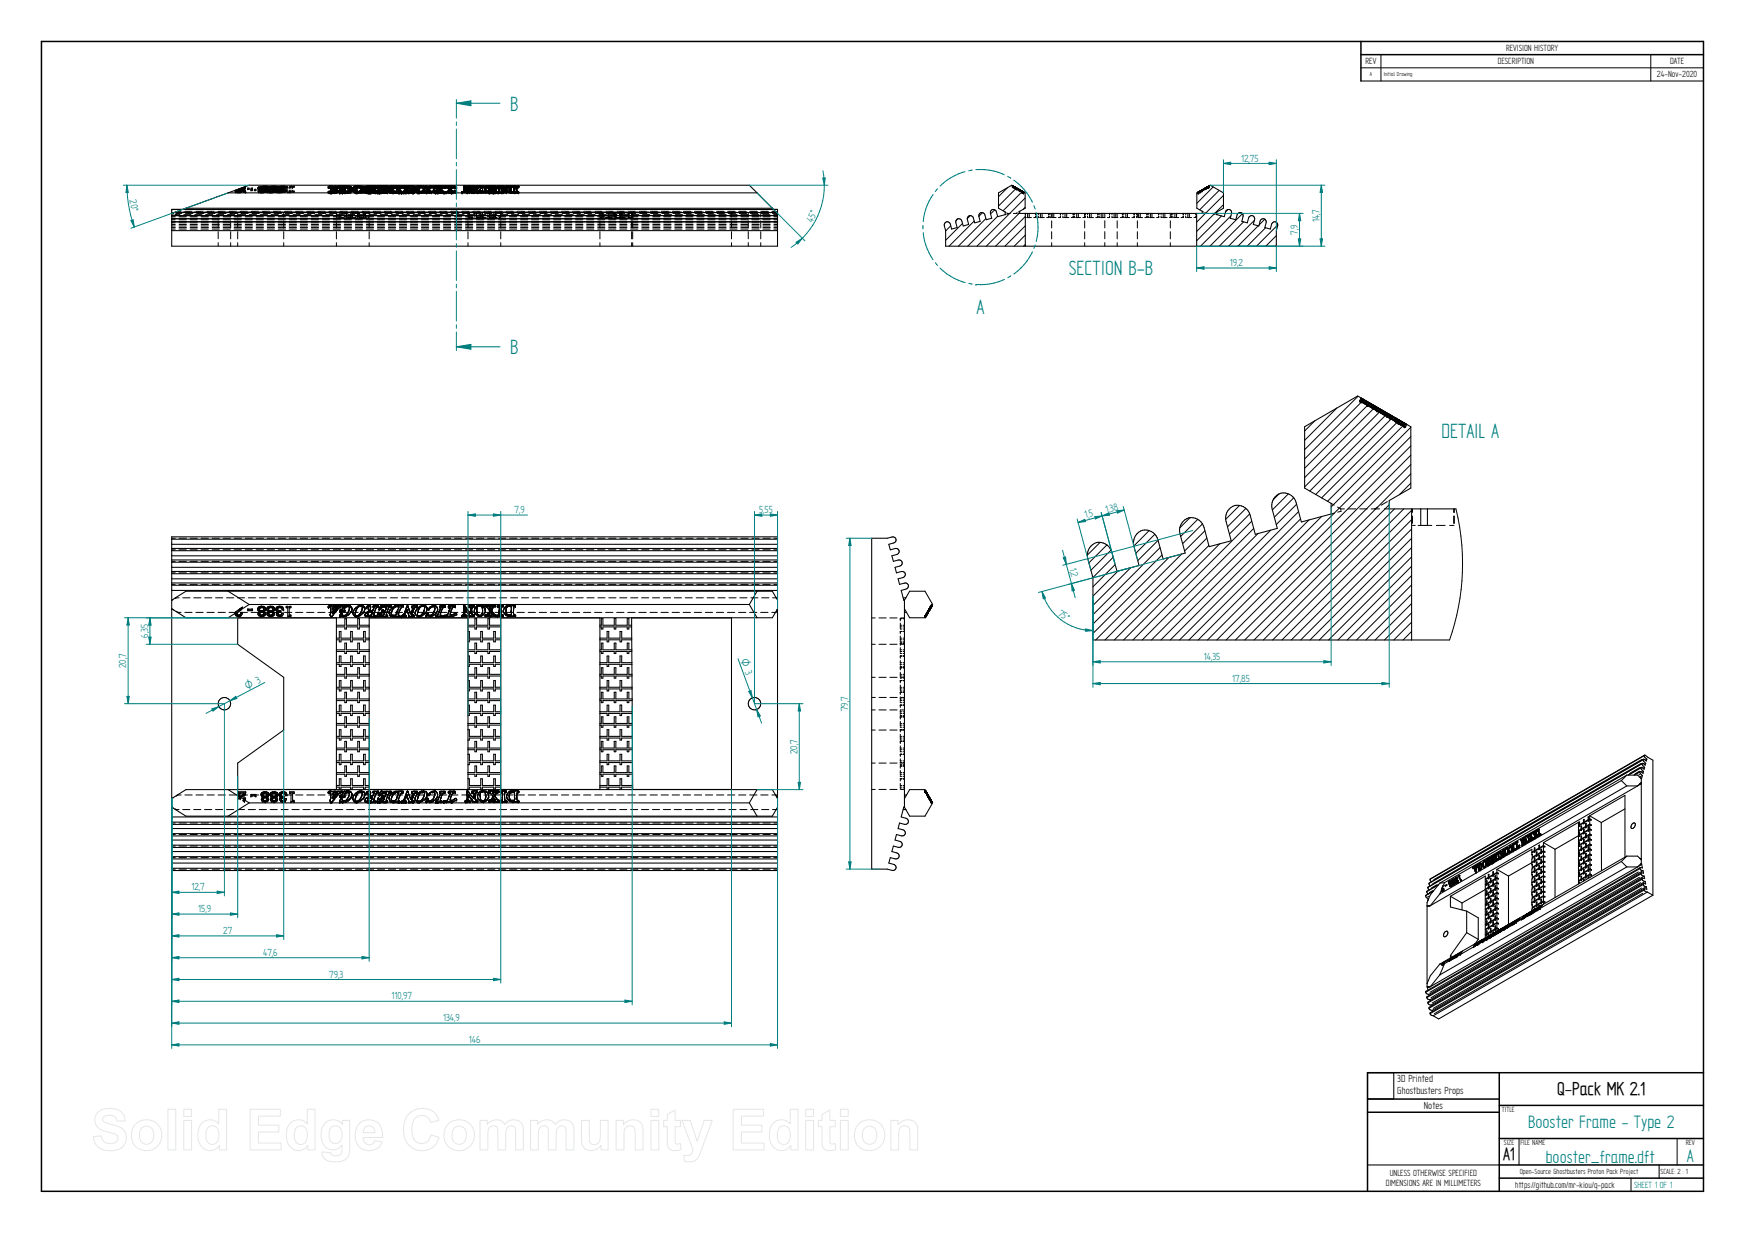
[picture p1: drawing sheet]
<svg xmlns="http://www.w3.org/2000/svg" width="841mm" height="594mm" viewBox="0 0 841 594" stroke-linecap="round" stroke-linejoin="round" font-family="sans-serif">
<defs><g id="words">
<g font-size="11.3" fill="#008080">
<text x="246" y="53">B</text>
<text x="515" y="133">SECTION B-B</text>
<text x="471" y="151">A</text>
<text x="246" y="171">B</text>
<text x="695" y="211">DETAIL A</text>
</g>
<text font-size="10.1" x="750" y="528">Q-Pack MK 2.1</text>
<g font-size="9.8" fill="#008080">
<text x="737" y="544">Booster Frame - Type 2</text>
<text x="813" y="560">A</text>
</g>
<text font-size="9.7" x="724" y="559">A1</text>
<text font-size="9.6" fill="#008080" x="745" y="560">booster_frame.dft</text>
<g font-size="5.6" fill="#008080">
<text x="598" y="78">12,75</text>
<text x="62" y="97" transform="rotate(80 62 97)">20°</text>
<text x="392" y="107" transform="rotate(-64 392 107)">45°</text>
<text x="636" y="107" transform="rotate(-90 636 107)">14,7</text>
<text x="625" y="113" transform="rotate(-90 625 113)">7,9</text>
<text x="593" y="128">19,2</text>
<text x="248" y="247">7,9</text>
<text x="366" y="247">5,55</text>
<text x="523" y="250" transform="rotate(-15 523 250)">1,</text>
<text x="525" y="249" transform="rotate(-15 525 249)">5</text>
<text x="533" y="247" transform="rotate(-15 533 247)">1,</text>
<text x="535" y="247" transform="rotate(-15 535 247)">38</text>
<text x="515" y="274" transform="rotate(75 515 274)">1,</text>
<text x="516" y="276" transform="rotate(75 516 276)">2</text>
<text x="510" y="296" transform="rotate(37 510 296)">75°</text>
<text x="71" y="307" transform="rotate(-90 71 307)">6,35</text>
<text x="61" y="322" transform="rotate(-90 61 322)">20,7</text>
<text x="580" y="318">14,35</text>
<text x="594" y="329">17,85</text>
<text x="409" y="343" transform="rotate(-90 409 343)">79,7</text>
<text x="384" y="363" transform="rotate(-90 384 363)">20,7</text>
<text x="92" y="429">12,7</text>
<text x="96" y="440">15,9</text>
<text x="108" y="450">27</text>
<text x="127" y="461">47,6</text>
<text x="159" y="471">79,3</text>
<text x="189" y="482">110,97</text>
<text x="214" y="492">134,9</text>
<text x="226" y="503">146</text>
</g>
<g font-size="5.6">
<text x="673" y="521">3D Printed</text>
<text x="673" y="527">Ghostbusters Props</text>
<text x="686" y="534">Notes</text>
</g>
<g font-size="5.4" fill="#008080">
<text x="357" y="318" transform="rotate(70 357 318)">O 3</text>
<text x="119" y="332" transform="rotate(-28 119 332)">O 3</text>
</g>
<g font-size="4.9">
<text x="726" y="25">REVISION HISTORY</text>
<text x="658" y="31">REV</text>
<text x="722" y="31">DESCRIPTION</text>
<text x="805" y="31">DATE</text>
<text x="799" y="37">24-Nov-2020</text>
<text x="670" y="567">UNLESS OTHERWISE SPECIFIED</text>
<text x="668" y="572">DIMENSIONS ARE IN MILLIMETERS</text>
</g>
<text font-size="4.9" fill="#008080" x="788" y="572">SHEET 1 OF 1</text>
<text font-size="4.8" x="730" y="572">https://github.com/mr-kiou/q-pack</text>
<g font-size="4.1">
<text x="724" y="536">TITLE</text>
<text x="725" y="552">SIZE</text>
<text x="733" y="552">FILE NAME</text>
<text x="812" y="552">REV</text>
<text x="732" y="566">Open-Source Ghostbusters Proton Pack Project</text>
<text x="800" y="566">SCALE: 2 : 1</text>
</g>
<g font-size="3.2">
<text x="660" y="37">A</text>
<text x="667" y="37">Initial Drawing</text>
</g>
</g></defs>
<path d="M20 20h801v554h-801zM656 20v19M656 26h165M723 517v57M821 517h-162v57M659 530h64M659 536h64M723 533h98M723 549h98M723 561h98M723 568h98" fill="none" stroke="#000" stroke-width=".72"/>
<g fill="none" stroke="#000" stroke-width=".48">
<path d="M656 33h165M666 26v13M796 26v13M113 92h.1M113 92h1M113 92l1 1M114 92h.1M114 93h.1M114 92v1M114 93h1M114 92h1M115 91l-1 1"/>
<path d="M115 92h-1M115 91h-1M115 92l1-1v1M115 92h.1M115 91v1M115 93h.1M115 91v2M115 91h.1M115 93h1M115 91h1M115 92h1M116 91h.1"/>
<path d="M116 92h.1M116 92l-1 1M116 92h-1M116 91h-1M116 92v1M116 93h-1M116 91v1M116 91h1M116 92h-1v1M116 93h.1M116 92h1M117 91h.1"/>
<path d="M117 92h.1M117 90h.1M117 92h1M117 93h1M117 91h1M118 90v1M118 92h.1M118 91h.1M118 90h.1M118 93h.1M118 92v1M118 92h-1"/>
<path d="M119 91h1M119 91h.1M120 91h-1M121 91h1M121 92h1M121 91h.1M121 91l1 1M122 91h.1M123 92h.1M123 91v1M124 91h.1M124 92h.1"/>
<path d="M125 91h.1M125 92h.1M125 93h.1M125 90h.1M125 90h-1M125 90l-1 1M125 91v1M125 91h1M125 90l1 1M125 93h1M125 92l1 1M125 92h1"/>
<path d="M125 90h1M126 93h.1M126 90h-1M126 92h-1M126 92h.1M126 91h.1M126 90h.1M126 90v1M126 91v1M126 92v1M126 90h1M127 90h.1"/>
<path d="M127 92h.1M127 91h.1M127 91v1M127 90h-1M127 90v1M127 93h.1M127 92v1M127 90h1M127 92h1M127 91l1 1M127 93h1M128 92h.1"/>
<path d="M128 90h.1M128 90v1M128 91h.1M128 92l-1 1M128 91h-1M128 92v1M128 92h-1M128 90h1M128 91h1M128 91l1 1M129 92h.1M129 92h-1"/>
<path d="M129 91h.1M129 91h-1M129 93h-1M129 90h.1M129 90v1M129 91v1M129 93h.1M129 92v1M129 91h1M129 90l1 1M129 92h1M130 90h.1"/>
<path d="M130 91h.1M130 91h-1M130 92h-1M130 92h.1M130 91v1M130 93h.1M130 91h1M130 92l1 1h-1M130 90v1M130 90l1 1M130 92h1M131 91h.1"/>
<path d="M131 91h-1M131 92h.1M131 92v1M131 93h.1M131 93h-1M131 91l-1 1M131 90h.1M131 90h-1M131 91v1M131 90v1M131 92h1M131 90l1 1"/>
<path d="M132 90h.1M131 92l1 1M131 91h1M132 91h.1M132 91h-1M132 92h-1M132 90h-1M132 92v1M132 92h.1M132 91v1M132 93h.1M132 90v1"/>
<path d="M133 90h.1M133 91v1M133 91h.1M133 92h.1M133 93h.1M133 91h1M133 91l1 1M133 92v1M134 90l-1 1M134 90h.1M134 90h-1M134 93h.1"/>
<path d="M134 91h.1M134 91h-1M134 92h-1M134 92h.1M134 91v1M134 90v1M134 92v1M134 93h1M134 91h1M134 91l1 1M134 92h1M135 92h.1"/>
<path d="M135 90h.1M135 92v1M135 90v1M135 90h1M135 91h.1M135 91v1M135 91h-1M135 91h1M136 90h.1M136 91h.1M136 92h.1M136 91h-1"/>
<path d="M136 93h.1M136 92l-1 1M136 93h-1M136 91v1M136 90v1M136 91h1M136 92h1M136 93h1M136 90h1M136 92v1M137 91h.1M137 90h.1"/>
<path d="M137 92h-1M137 92h.1M137 90v1M137 93h.1M137 90h1M138 90h.1M138 91l-1 1M138 91h.1M138 91v1M138 92h-1M138 92h.1M138 90v1"/>
<path d="M138 92v1M138 90h1v1M138 91h1M139 90h-1v1M139 92v1M139 93h.1M139 92h1M139 92v1h1M139 91h1M139 90h1M140 92h.1M140 93h.1"/>
<path d="M140 90h-1v1M140 90h.1M140 90v1M140 92v1M140 90h1M141 92h1M141 90h.1M141 92h.1M141 90h1M142 92v1h-1M142 90h.1M142 90h-1"/>
<path d="M142 90h-1v1M158 90h.1M158 92h.1M158 92v1M158 92h1M158 93h.1M158 90h1M159 93h.1M159 90h.1M159 92h.1M159 92v1M159 90v1"/>
<path d="M159 91h.1M159 90v3M160 93h.1M160 90h.1M160 89h.1M160 89v1M160 92v1M160 92h.1M160 90h1M160 91h.1M160 90v2M160 91v1"/>
<path d="M161 91h.1M161 91v1M161 92h1M161 92h.1M161 92h-1M161 93h-1M161 93h.1M161 90h.1M161 92v1M161 91h-1M161 92l-1 1M161 90h1"/>
<path d="M161 92l1 1M161 90v1M161 91h1M162 92v1M162 92h.1M162 91v1M162 91h.1M162 91l-1 1M162 92h-1M162 90h.1M162 93h.1M162 90h1"/>
<path d="M162 91h1M162 92h1M162 90v2M163 91h-1M163 92h.1M163 91h.1M163 92l-1 1M163 90h.1M163 90v1M163 90h-1M163 93h.1M163 92h1"/>
<path d="M164 90l-1 1M164 90h-1M164 90h.1M164 90h1M164 93h.1M164 91v1M164 92h.1M164 91h.1M164 92v1M164 91h1M164 92h1M165 92h.1"/>
<path d="M165 92v1M165 91h.1M165 91h-1M165 93h.1M165 91v1M165 90h.1M165 90h-1M165 90v1M165 89v1M165 89h.1M165 90h1M165 89h1"/>
<path d="M165 93h1M166 92h.1M166 90h.1M166 92v1M166 93h.1M166 91h.1M166 90h-1M166 93h-1M166 92h-1M166 91v1M166 90v2M166 90v1"/>
<path d="M166 90h1M167 93h.1M167 92h.1M167 93h-1M167 90h.1M167 92h-1M167 92v1M167 90h-1M167 93h1M167 91h.1M167 90h1M167 92h1"/>
<path d="M167 90v1M168 90h.1M168 93h.1M168 91h.1M168 92h.1M168 92v1M168 91v1M168 89h.1M168 90h-1M168 89v1M168 90v1M168 91h1"/>
<path d="M168 90l1 1M168 90h1M169 91h.1M169 92h.1M169 92h-1M169 92l-1 1M169 90h.1M169 93h.1M169 91v1M169 92v1M169 90l1 1M169 90h1"/>
<path d="M169 91l1 1M170 92h.1M170 92h-1M170 91h.1M170 90h.1M170 90v2M170 91v1M170 90v1M170 91h1M170 92h1M170 92l1 1M171 91h-1"/>
<path d="M171 90h-1M171 92h.1M171 93h.1M171 92v1M171 91h.1M171 90h.1M171 90v1M171 93h1M171 92h1M171 91l1 1M171 91v1M172 91h.1"/>
<path d="M172 90h.1M172 93h.1M172 92h.1M172 90h-1M172 90l-1 1M172 92v1M172 90v1M172 89h.1M172 89v1M172 93h1M172 92h1M173 92h.1"/>
<path d="M173 90h.1M173 92v1M173 90h-1M173 93h.1M173 92h1M173 93h1M173 90h1M173 91h.1M173 90v1M174 93h-1M174 92v1M174 90h.1"/>
<path d="M174 91h.1M174 90h-1M174 90v1M174 92h.1M174 93h.1M174 91v1M174 90l1 1M174 90h1M174 92h1M175 92h.1M175 92h-1M175 91h-1"/>
<path d="M175 92v1M175 90h.1M175 93h.1M175 90v1M175 91h.1M175 93h-1M175 91v1M176 91h.1M176 92h.1M176 90h.1M176 90v1M176 91v1"/>
<path d="M176 92v1M176 93h.1M177 91h.1M177 92h.1M177 93h.1M177 90h.1M177 92v1M177 90h-1M177 90v1M177 91v1M177 91h1M178 92h.1"/>
<path d="M178 92v1M178 91h.1M178 90h.1M178 92h-1M178 93h.1M178 91v1M178 90h-1M178 89v1M178 89h.1M178 90h1M178 92h1M178 93h-1"/>
<path d="M178 91h1M179 90h.1M179 92h.1M179 91h.1M179 93h.1M179 90v2M179 92v1M179 90v1M179 93h-1M179 91v1M179 89v1M179 89h.1"/>
<path d="M179 91h1M179 91h-1M180 89h.1M180 92h.1M180 90h.1M180 93h.1M180 91h.1M180 89v1M180 92v1M180 92h1M180 90v1M180 93h1"/>
<path d="M180 91v1M181 91h.1M181 90h.1M181 92h.1M181 93h.1M181 91v1v-1M181 92v1M181 90h-1M181 91v1M181 93h1M181 92h1M181 90h1"/>
<path d="M182 92h.1M182 93h.1M182 92v1M182 90h.1M182 90h-1M182 90v1M182 91h.1M182 92h1M183 92h.1M183 90h.1M183 91h.1M183 91h-1"/>
<path d="M183 90v1M183 93h.1M183 90h-1M183 91v1M183 92v1M183 92l1 1M183 90h1M183 92h1M184 90h-1M184 90h.1M184 92h.1M184 93h.1"/>
<path d="M184 90v1M184 91h.1M184 90h2M184 92v1M184 93h-1M184 91v1M184 92h2M184 93h1M184 93h2M184 91h1M185 92h.1M185 91h.1"/>
<path d="M185 92h-1M185 90h.1M185 91v1M185 91h-1M185 89v1M185 89h.1M185 93h.1M185 92v1M185 90h1M185 93h1M185 91h1M186 92h.1"/>
<path d="M186 90h.1M186 93h.1M186 92v1M186 91h.1M186 91v1M186 91h-1M186 93h-2M186 90h1M186 90v1M186 92v1l1-1M186 93h-1M186 93h1"/>
<path d="M186 92h1M187 91h.1M187 90h.1M187 92h.1M187 93h.1M187 91v1M187 92v1M187 90v1M187 92h1M187 91l1 1M187 91h1M188 91h-1"/>
<path d="M188 92h.1M188 91h.1M188 90h.1M188 90v1M188 92v1M188 90v2M188 92l-1 1h1M188 93h.1M188 90h-1h1M188 91v1M188 92h1M189 93h.1"/>
<path d="M189 90h.1M189 92h.1M189 91h.1M189 90v1M189 90h-1M189 92v1M189 91v2M189 91v1M189 90h1M189 93h1M189 92h1M189 90l1 1"/>
<path d="M190 90h.1M190 91h-1M190 92h.1M190 90h-1M190 91h.1M190 92l-1 1M190 92h-1M190 93h.1M190 92v1M190 90v1M190 89v1M190 89h.1"/>
<path d="M190 89h1M190 93h1M191 90h.1M191 92h.1M191 90h-1M191 89v1M191 93h.1M191 92v1M191 92l-1 1M191 91h.1M191 90v1M191 91v1"/>
<path d="M191 90h-2M191 90h1M191 91h1M191 89h1M192 93h.1M192 90h.1M192 92h.1M192 91v1M192 89v1M192 92v1M192 91h.1M192 90v1"/>
<path d="M192 93h-2M192 93h1M192 92h1M193 93h.1M193 90h.1M193 90h-1M193 92h.1M193 92v1M193 91h.1M193 91v1M193 90v1M193 93h1"/>
<path d="M193 90h1M193 89h.1M193 89v1M194 89h.1M194 93h-1M194 90h-1M194 93h.1M194 92h.1M194 90h1M194 90h.1M194 92v1M194 92h-1"/>
<path d="M194 89v1M195 90h.1M195 93h.1M195 90h-1M195 92h.1M195 91h.1M195 90v1M195 92v1M195 89v1M195 89h.1M195 91l1 1M195 91h1"/>
<path d="M195 92h1M195 93h1M195 90h1M196 92h.1M196 90h.1M196 92v1M196 93h-1M196 90h-1M196 93h.1M196 91v1M196 91l-1 1M196 91h-1"/>
<path d="M196 91h.1M196 92h-1M196 90v1M196 91l1 1M196 92h1M197 91h-1M197 92h.1M197 90h.1M197 93h.1M197 90v1M197 91h.1M197 92v1"/>
<path d="M197 91v1M197 91h1M197 90h1M198 92h.1M198 91h.1M198 91v1M198 93h.1M198 89v1M198 89h.1M198 90h.1M198 90h1M198 92v1"/>
<path d="M198 91h1M198 92h1M198 93h1M199 92l-1 1M199 90h.1M199 90v1M199 91v1M199 92h.1M199 91h.1M199 93h-2h1M199 92v1M199 93h.1"/>
<path d="M199 90h-1M199 90l-1 2M199 89h.1M199 89v2M199 92h1M200 92h.1M200 91h-1M200 90h.1M200 92v1M200 93h.1M200 90v1M200 91h.1"/>
<path d="M200 91v1M200 92h1M200 91h1M200 90h1M200 92l1 1M201 92l-1 1M201 91h-1M201 91v1M201 90h.1M201 92h.1M201 93h.1M201 92v1"/>
<path d="M201 91h.1M201 90h-1M201 90v1M201 92h1M202 91h.1M202 91v1M202 93h.1M202 90h.1M202 92h.1M202 90h1M202 90h-1M202 90l-1 1"/>
<path d="M202 92v1M202 89h.1M202 89v1M202 92l1 1M202 90v1M202 92h1M202 93h1M203 90h.1M203 92h.1M203 92v1M203 90h-1M203 90h1"/>
<path d="M203 93h.1M203 92h-1v1M203 93h1M203 91h.1M203 90v1M204 92v1M204 92h-1M204 90h.1M204 92h.1M204 93h.1M204 90v1M204 91h.1"/>
<path d="M204 90h1M204 91v1M204 90l1 1M204 92h1M205 90h.1M205 91v1M205 92h-1M205 92h.1M205 92v1M205 91h.1M205 90v1M205 93h.1"/>
<path d="M205 91h1M205 90h1M206 93h.1M206 90h.1M206 92v1M206 90v1M206 91h.1M206 92h.1M206 92l-1 1M206 91v1M206 92h1M207 92h.1"/>
<path d="M207 92v1M207 90h.1M207 90h-1M207 93h.1M207 90l-1 1M207 91h.1M207 90v1M207 93h1M207 90h1M207 92h1M207 92l1 1M207 89l1 1"/>
<path d="M208 92v1M208 90h.1M208 90h-1M208 90l-1 1M208 92h.1M208 93h.1M208 92h1M208 93h1M208 90h1M209 91h.1M209 90h.1M209 92h.1"/>
<path d="M209 93h.1M209 90v1M209 92v1M209 91v1M209 92h-1M209 92h1M209 91h1M210 92h.1M210 90h.1M210 91h.1M210 91h-1M210 92h-1"/>
<path d="M210 91v1M210 90v1M210 90h-1M210 93h.1M210 93h-1M210 93h1M210 90h1M210 92v1M210 89h.1M210 89v1M210 89h1M211 91h.1"/>
<path d="M211 90h.1M211 93h.1M211 91v1M211 89h.1M211 89v1M211 92h-1M211 92h.1M211 92v1M211 90v1M211 90h-1M211 91h1M212 91h.1"/>
<path d="M212 90h.1M212 93h.1M212 92h.1M212 91h-1M212 91v1M212 92v1M212 93h1M212 90v1M212 92h1M212 89h1M212 91h1M213 91v1"/>
<path d="M213 93h.1M213 91l-1 1M213 89h.1M213 89v1M213 91h.1M213 90h-1M213 92h-1M213 90h.1M213 92h.1M213 92v1M213 93h-1M213 92h1"/>
<path d="M213 92l-1 1M213 90v1M213 93h1M214 93h.1M214 90h.1M214 92v1M214 91h-1M214 92h.1M214 90h-1M214 90l-1 1M214 89h.1M214 89v1"/>
<path d="M214 90h1M215 93h.1M215 90h.1M215 92h.1M215 93h-1M215 90h-3M215 92v1M215 93h1M215 90h1M215 92l1 1M216 90h.1M216 92h.1"/>
<path d="M216 92v1M216 90v1M216 91h.1M216 93h.1M216 93h1M216 90h2M216 92l1 1M216 91v1M216 92h1M217 92h.1M217 90h.1M217 93h.1"/>
<path d="M217 91h.1M217 92l-1 1M217 90h-1M217 92v1M217 90v1M217 91v1M217 90h1M217 91l1 1M218 93h.1M218 90h.1M218 92l-1 1M218 91v1"/>
<path d="M218 92h.1M218 92v1M218 91h.1M218 90v1M218 93h-1M218 90h-2M218 90h1M218 90l-1 1M218 93h1M218 92l1 1M218 92h1M219 90h.1"/>
<path d="M219 90h-1M219 93h.1M219 92h.1M219 92l-1 1M219 92h-1M219 91h.1M219 92v1M219 90v1M219 90h1M220 92h.1M220 90v1M220 90h.1"/>
<path d="M220 92h-1M220 92l-1 1M220 91h.1M223 93h.1M223 92h.1M223 92v1M223 93h2M224 90v1M224 90h.1M224 91h.1M224 90v2M224 92h.1"/>
<path d="M224 93h.1M224 91v1M224 92v1M224 91h1M224 93h1M224 90h1M225 90h.1M225 91h.1M225 93h.1M225 90v1M225 92h.1M225 92v1"/>
<path d="M225 91v1v-1M225 91v1M226 93h.1M226 92h.1M226 90h.1M226 91h.1M226 90v1M226 91v1M226 90h-1h1M226 92v1M226 90h1M226 92h1"/>
<path d="M226 93h1M227 91h.1M227 90h.1M227 90h-1M227 92h-1M227 92h.1M227 91v1M227 90v1M227 93h.1M227 93h1M227 92v1M227 92h1"/>
<path d="M228 92h.1M228 90h.1M228 93h.1M228 92v1M228 91h.1M228 91v1M229 90h.1M229 93h.1M229 92h.1M229 91v1M229 92v1M229 91h.1"/>
<path d="M229 90v1M229 90h1M229 93h1M229 92h1M229 92l1 1M230 92h.1M230 90h-1M230 90h.1M230 93h.1M230 93h-1M230 91h.1M230 92v1"/>
<path d="M230 90v1M230 91v1M230 90h1M230 92h1M230 92l1 1M231 89h.1M231 89l-1 1M231 90h.1M231 92v1M231 92h.1M231 89v1M231 90h-1"/>
<path d="M231 93h.1M231 91h-1M231 90l-1 1M231 90v1M231 92h1M231 91h.1M231 91v1M232 92h.1M232 92h-1M232 93h.1M232 91h.1M232 91h-1"/>
<path d="M232 92v1M232 93h-1M232 90v1M232 90h.1M232 90h-1M232 90h-2M232 93h1M232 92h1M232 90h1M232 90l1 1M232 91h1M233 90h.1"/>
<path d="M233 92h.1M233 93h.1M233 91h.1M233 91h-1M233 91l-1 1M233 92v1M233 90h-1M234 90h.1M234 93h.1M234 93h-1M234 92h.1M234 92v1"/>
<path d="M234 91h.1M234 91v1M234 90v1M234 89h.1M234 89v1M234 92h1M235 90v1M235 90h.1M235 89v1M235 89h.1M235 92h.1M235 92l-1 1"/>
<path d="M235 92v1M235 93h.1M235 93h-1M235 92h-1M235 90h1M235 91h.1M235 91h1M236 91h.1M236 91h-1M236 90h.1M236 92h.1M236 92h-1"/>
<path d="M236 92v1M236 93h.1M236 91v1M236 89v1M236 89h.1M236 90h1M236 92h1M236 90v1M237 92h.1M237 91h.1M237 90h-1M237 90h.1"/>
<path d="M237 93h.1M237 92v1M237 92h-1M237 90v1M237 93h1M237 93h-1M237 91l1 1M237 91v1M237 92h1M237 90h1M238 92h.1M238 90h.1"/>
<path d="M238 91h.1M238 93h.1M238 90h-1M238 92v1M238 93h1M238 90v1M238 92h1M238 91l1 1M238 90h1M239 92h.1M239 90h.1M239 91h.1"/>
<path d="M239 90h-1M239 92v1M239 92h-1M239 93h.1M239 90v1M240 93h.1M240 92v1M240 91h.1M240 92h.1M240 90h.1M240 90v1M240 93h1"/>
<path d="M240 93h-1M240 90h1M241 90h.1M241 92h.1M241 93h.1M241 91v1M241 91h.1M241 90h-1M241 90v2M241 90v1M241 90h2M241 90h1"/>
<path d="M241 93h1M242 93h.1M242 92h.1M242 91h.1M242 90h.1M242 90v1M242 91v1M242 92v1M243 93h.1M243 92h.1M243 93h-1M243 91h.1"/>
<path d="M243 92l-1 1M243 90h.1M243 90v2M243 90v1M243 93h1M243 92h1M243 92v1M244 92h.1M244 90h.1M244 92v1M244 93h.1M244 90h-1"/>
<path d="M244 91h.1M244 91v1M244 90v1M244 90h2M244 93h1M244 92h1M245 91h-1M245 90h.1M245 91h.1M245 92h.1M245 90v1M245 92v1"/>
<path d="M245 92h1M245 93h.1M245 90h1M245 93h1M245 91v1M246 92v1M246 92h.1M246 90h.1M246 90h-1M246 91h.1M246 90v1M246 93h.1"/>
<path d="M246 93h1M246 92l1 1M246 90h1M246 90v2M246 91v1M246 93h2M246 89h1M247 92h.1M247 89v1M247 90h.1M247 92v1M247 90h-1"/>
<path d="M247 93h.1M247 89h1M247 90h1M247 91h.1M247 91l1 1M247 93h1M248 91h.1M248 90h-1M248 93h.1M248 90h.1M248 91h-1M248 92h.1"/>
<path d="M248 92v1M248 90v1M248 89v1M248 93h-1M248 92h-1M248 90v2M248 91v1M248 93h1M248 91v2M248 92h1M249 92h.1M249 90h.1"/>
<path d="M249 93h.1M249 91v1M249 90v1M249 91h.1M249 92h1M250 90h.1M250 93h.1M250 92h.1M250 93h-1M250 92v1M83 103h1M83 109h1"/>
<path d="M83 106h1M83 104h1M83 110h1M83 105h1M83 107h1M83 108h1M84 103h1M85 102h1M85 102v1M85 102h-1M85 103h3M85 103h.1"/>
<path d="M85 103h2M86 102h-1M86 103h.1M86 109h4M86 106h4M86 104h4M86 110h4M86 107h4M86 105h4M86 108h4M87 102h-1M88 101h-1"/>
<path d="M88 102h4M89 103h3M89 102h4M89 103h4M92 109h3M92 106h3M92 104h3M92 110h3M92 107h3M92 105h3M92 108h3M93 102h4"/>
<path d="M94 103h3M94 102h4M95 103h3M97 109h3M97 106h3M97 104h3M97 110h3M97 107h3M97 105h3M97 108h3M99 102h3M99 103h4"/>
<path d="M100 102h3M100 103h4M102 109h4M102 106h4M102 104h4M102 110h4M102 107h4M102 105h4M102 108h4M104 102h3M104 103h4M105 102h4"/>
<path d="M105 103v2M105 106v4M105 112v3M105 117v2M105 103h4M108 109h3M108 106h3M108 104h3M108 110h3M108 107h3M108 105h3M108 108h3"/>
<path d="M109 102h4M110 103h3M110 102h4M111 103h3M111 103v2M111 106v4M111 112v3M111 117v2M113 109h3M113 106h3M113 104h3M113 110h3"/>
<path d="M113 107h3M113 105h3M113 108h3M114 102h4M115 103v2M115 106v4M115 112v3M115 117v2M115 103h3M116 102h3M116 103h4M118 109h4"/>
<path d="M118 106h4M118 104h4M118 110h4M118 107h4M118 105h4M118 108h4M120 102h3M120 103h4M121 102h4M121 103h4M123 109h4M123 106h4"/>
<path d="M123 104h4M123 110h4M123 107h4M123 105h4M123 108h4M125 102h3M125 103h4M126 102h4M127 103h3M129 109h3M129 106h3M129 104h3"/>
<path d="M129 110h3M129 107h3M129 105h3M129 108h3M130 102h4M131 103h3M132 102h3M132 103h4M134 109h4M134 106h4M134 104h4M134 110h4"/>
<path d="M134 107h4M134 105h4M134 108h4M135 102h4M136 103h3M137 103v2M137 106v4M137 112v3M137 117v2M137 102h4M137 103h4M139 109h4"/>
<path d="M139 106h4M139 104h4M139 110h4M139 107h4M139 105h4M139 108h4M141 102h3M141 103h4M142 102h4M143 103h3M145 109h3M145 106h3"/>
<path d="M145 104h3M145 110h3M145 107h3M145 105h3M145 108h3M146 102h3M146 103h4M148 102h3M148 103h4M150 109h4M150 106h4M150 104h4"/>
<path d="M150 110h4M150 107h4M150 105h4M150 108h4M151 102h4M152 103h3M153 102h4M153 103h4M155 109h4M155 106h4M155 104h4M155 110h4"/>
<path d="M155 107h4M155 105h4M155 108h4M157 102h3M157 103h3M158 102h4M159 103h3M161 109h3M161 106h3M161 104h3M161 110h3M161 107h3"/>
<path d="M161 105h3M161 108h3M162 102h3M162 105h1M162 103v2M162 106v4M162 112v3M162 117v2M162 103h4M163 105h1M164 103h.1M164 104v1"/>
<path d="M164 102h3M164 105h2M164 103h4M166 109h3M166 106h3M166 104h3M166 110h3M166 107h3M166 105h3M166 108h3M166 103h.1M166 104v1"/>
<path d="M167 103h.1M167 104v1M167 102h4M167 105h2M168 103h3M169 103h.1M169 104v1M169 102h4M170 103h3M170 105h2M170 103h.1M170 104v1z"/>
<path d="M171 109h4M171 106h4M171 104h4M171 110h4M171 107h4M171 105h4M171 108h4M172 102h4M172 105h.1M172 103h.1M172 104v1zM173 103h3"/>
<path d="M173 103h.1M173 104v1M173 105h2M174 102h4M175 103h3M175 103h.1M175 105h.1M175 104v1zM176 105h1M176 104v1zM176 103h.1M177 109h3"/>
<path d="M177 106h3M177 104h3M177 110h3M177 107h3M177 105h3M177 108h3M177 105h1M178 102h3M178 103v2M178 106v4M178 112v3M178 117v2"/>
<path d="M178 103h4M180 102h3M180 103h4M182 109h3M182 106h3M182 104h3M182 110h3M182 107h3M182 105h3M182 108h3M183 102h3M183 103h4"/>
<path d="M185 102h4M186 103h3M187 109h4M187 106h4M187 104h4M187 110h4M187 107h4M187 105h4M187 108h4M188 102h4M189 103h3M191 102h3"/>
<path d="M191 103h3M192 109h4M192 106h4M192 104h4M192 110h4M192 107h4M192 105h4M192 108h4M193 102h4M194 103h3M196 102h3M196 103h4"/>
<path d="M198 109h3M198 106h3M198 104h3M198 110h3M198 107h3M198 105h3M198 108h3M199 102h3M199 103h4M201 102h4M202 103h3M203 109h4"/>
<path d="M203 106h4M203 104h4M203 110h4M203 107h4M203 105h4M203 108h4M204 102h3M204 103h4M207 102h3M207 103h3M208 109h4M208 106h4"/>
<path d="M208 104h4M208 110h4M208 107h4M208 105h4M208 108h4M209 102h4M210 103h3M212 102h3M212 103h4M214 109h3M214 106h3M214 104h3"/>
<path d="M214 110h3M214 107h3M214 105h3M214 108h3M214 102h4M215 103h3M217 102h4M218 103h3M219 109h4M219 106h4M219 104h4M219 110h4"/>
<path d="M219 107h4M219 105h4M219 108h4M220 102h3M220 103h4M223 102h3M223 103h3M224 109h4M224 106h4M224 104h4M224 110h4M224 107h4"/>
<path d="M224 105h4M224 108h4M225 102h3M226 103v2M226 106v4M226 112v3M226 117v2M226 105h.1M226 105h2M226 103h.1M226 104v1M228 102h3"/>
<path d="M228 103h4M229 103h-4M229 104v1M230 109h3M230 106h3M230 104h3M230 110h3M230 107h3M230 103h.1M230 104v1M230 105h3M230 108h3"/>
<path d="M230 105h2M230 102h4M231 103h3M232 103h.1M232 104v1M232 105h2M232 105h.1M233 102h4M234 103h3M235 109h3M235 106h3M235 104h3"/>
<path d="M235 110h3M235 107h3M235 105h3M235 108h3M235 103h.1M235 104v1M235 102h4M236 103h3M236 104v1M236 105h2M238 103h.1M238 104v1"/>
<path d="M239 105h1M239 102h3M239 105h.1M239 104v1M240 109h4M240 106h4M240 104h4M240 110h4M240 107h4M240 105h4M240 108h4M240 105h1"/>
<path d="M241 102h3M241 103h4M241 103v2M241 106v4M241 112v3M241 117v2M242 103h-3M244 102h3M244 103h4M246 109h3M246 106h3M246 104h3"/>
<path d="M246 110h3M246 107h3M246 105h3M246 108h3M246 102h3M247 103h3M249 102h4M250 103h3M251 109h3M251 106h3M251 104h3M251 110h3"/>
<path d="M251 107h3M251 105h3M251 108h3M251 102h4M252 103h3M255 102h3M255 103h3M256 109h4M256 106h4M256 104h4M256 110h4M256 107h4"/>
<path d="M256 105h4M256 108h4M257 102h3M257 103h3M260 102h3M260 103h4M261 109h4M261 106h4M261 104h4M261 110h4M261 107h4M262 105h3"/>
<path d="M262 110h3M262 107h3M262 108h3M262 102h3M262 103h4M265 102h4M266 103h3M267 109h3M267 106h3M267 104h3M267 110h3M267 107h3"/>
<path d="M267 105h3M267 108h3M267 102h4M268 103h3M271 102h3M271 103h3M272 109h4M272 106h4M272 104h4M272 110h4M272 107h4M272 105h4"/>
<path d="M272 108h4M272 102h4M273 103h3M276 102h3M276 103h4M277 109h4M277 106h4M277 104h4M277 110h4M277 107h4M277 105h4M277 108h4"/>
<path d="M278 102h3M278 103h4M281 102h4M282 103h3M283 109h3M283 106h3M283 104h3M283 110h3M283 107h3M283 105h3M283 108h3M283 102h3"/>
<path d="M283 103h4M287 102h3M287 103h3M288 109h4M288 106h4M288 104h4M288 110h4M288 107h4M288 105h4M288 108h4M288 102h4M289 103h3"/>
<path d="M289 105h1M289 103v2M289 106v4M289 112v3M289 117v2M290 103h.1M290 104v1M291 103h.1M291 104v1M292 105h1M292 102h3M292 103h4"/>
<path d="M293 103h.1M293 104v1M293 105h2M293 109h4M293 106h4M293 104h4M293 110h4M293 107h4M293 104v1zM293 102h4M293 105h4M293 108h4"/>
<path d="M294 103h3M296 103h.1M296 104v1M296 105h.1M297 103h.1M297 104v1M297 105h2M297 102h4M298 103h3M299 102h3M299 109h3M299 106h3"/>
<path d="M299 104h3M299 110h3M299 107h3M299 105h3M299 108h3M299 105h.1M299 103h.1M299 104v1zM299 103h4M299 105h2M300 104v1zM300 103h.1"/>
<path d="M302 103h.1M302 104v1M303 102h3M303 104v1M303 103h.1M304 102h3M304 109h3M304 106h3M304 104h3M304 110h3M304 107h3M304 105h4"/>
<path d="M304 110h4M304 107h4M304 108h4M304 103h4M304 103v2M304 106v4M304 112v3M304 117v2M305 103v1M305 104v1M305 103v2h-2v-1M305 106v4"/>
<path d="M305 112v3M305 117v2M306 103h-3M308 102h3M308 103h4M309 102h4M309 109h4M309 106h4M309 104h4M309 110h4M309 107h4M309 105h4"/>
<path d="M309 108h4M310 103h3M313 102h4M314 103h3M314 102h4M315 109h3M315 106h3M315 104h3M315 110h3M315 107h3M315 105h3M315 108h3"/>
<path d="M315 103h3M319 102h3M319 103h3M320 102h3M320 109h3M320 106h3M320 104h3M320 110h3M320 107h3M320 105h3M320 108h3M320 103h4"/>
<path d="M324 102h3M324 103h4M325 102h3M325 109h4M325 106h4M325 104h4M325 110h4M325 107h4M325 105h4M325 108h4M325 103h4M329 102h4"/>
<path d="M330 103h3M330 102h4M330 109h4M330 106h4M330 104h4M330 110h4M330 107h4M331 105h3M331 110h3M331 107h3M331 108h3M331 103h3"/>
<path d="M335 102h3M335 103h3M335 102h4M336 109h3M336 106h3M336 104h3M336 110h3M336 107h3M336 105h3M336 108h3M336 103h3M340 102h3"/>
<path d="M340 103h4M341 102h3M341 109h4M341 106h4M341 104h4M341 110h4M341 107h4M341 105h4M341 108h4M341 103h4M345 102h4M346 103h3"/>
<path d="M346 102h3M346 109h4M346 106h4M346 104h4M346 110h4M346 107h4M346 105h4M346 108h4M346 103h4M351 102h3M351 103h3M351 102h4"/>
<path d="M352 109h3M352 106h3M352 104h3M352 110h3M352 107h3M352 105h3M352 103h3M352 108h3M353 103v2M353 106v4M353 112v3M353 117v2"/>
<path d="M356 102h3M356 103h4M357 102h3M357 109h4M357 103h4M357 106h4M357 104h4M357 110h4M357 107h4M357 105h4M357 108h4M361 103v2"/>
<path d="M361 106v4M361 112v3M361 117v2M361 102h4M362 103h3M362 102h3M362 103h4M362 106h4M362 104h4M362 110h4M362 107h4M362 109h4"/>
<path d="M362 105h4M362 108h4M367 103v2M367 106v4M367 112v3M367 117v2M367 102h3M367 103h4M367 102h4M368 103h3M368 106h3M368 104h3"/>
<path d="M368 110h3M368 107h3M368 109h3M368 105h3M368 108h3M372 102h2M372 103h2M373 101h.1M373 103h2M373 106h2M373 104h2M373 110h2"/>
<path d="M373 107h2M373 109h2M373 105h2M373 108h2M374 102h.1M374 103h.1M374 102v1M374 103h1M375 103h.1M83 259h1M86 259h4M92 259h3"/>
<path d="M97 259h3M102 259h4M108 259h3M113 259h3M118 259h4M123 259h4M129 259h3M134 259h4M139 259h4M145 259h3M150 259h4M155 259h4"/>
<path d="M161 259h3M166 259h3M171 259h4M177 259h3M182 259h3M187 259h4M192 259h4M198 259h3M203 259h4M208 259h4M214 259h3M219 259h4"/>
<path d="M224 259h4M230 259h3M235 259h3M240 259h4M246 259h3M251 259h3M256 259h4M262 259h3M267 259h3M272 259h4M277 259h4M283 259h3"/>
<path d="M288 259h4M293 259h4M299 259h3M304 259h4M309 259h4M315 259h3M320 259h3M325 259h4M331 259h3M336 259h3M341 259h4M346 259h4"/>
<path d="M352 259h3M357 259h4M362 259h4M368 259h3M373 259h2M83 276h1M83 270h1M83 265h1M86 276h4M86 270h4M86 265h4M92 276h3"/>
<path d="M92 270h3M92 265h3M97 276h3M97 270h3M97 265h3M102 276h4M102 270h4M102 265h4M108 276h3M108 270h3M108 265h3M113 276h3"/>
<path d="M113 270h3M113 265h3M118 276h4M118 270h4M118 265h4M123 276h4M123 270h4M123 265h4M129 276h3M129 270h3M129 265h3M134 276h4"/>
<path d="M134 270h4M134 265h4M139 276h4M139 270h4M139 265h4M145 276h3M145 270h3M145 265h3M150 276h4M150 270h4M150 265h4M155 276h4"/>
<path d="M155 270h4M155 265h4M161 276h3M161 270h3M161 265h3M166 276h3M166 270h3M166 265h3M171 276h4M171 270h4M171 265h4M177 276h3"/>
<path d="M177 270h3M177 265h3M182 276h3M182 270h3M182 265h3M187 276h4M187 270h4M187 265h4M192 276h4M192 270h4M192 265h4M198 276h3"/>
<path d="M198 270h3M198 265h3M203 276h4M203 270h4M203 265h4M208 276h4M208 270h4M208 265h4M214 276h3M214 270h3M214 265h3M219 276h4"/>
<path d="M219 270h4M219 265h4M224 276h4M224 270h4M224 265h4M230 276h3M230 270h3M230 265h3M235 276h3M235 270h3M235 265h3M240 276h4"/>
<path d="M240 270h4M240 265h4M246 276h3M246 270h3M246 265h3M251 276h3M251 270h3M251 265h3M256 276h4M256 270h4M256 265h4M261 276h4"/>
<path d="M261 270h4M261 265h4M267 276h3M267 270h3M267 265h3M272 276h4M272 270h4M272 265h4M277 276h4M277 270h4M277 265h4M283 276h3"/>
<path d="M283 270h3M283 265h3M288 276h4M288 270h4M288 265h4M293 276h4M293 270h4M293 265h4M299 276h3M299 270h3M299 265h3M304 276h3"/>
<path d="M304 270h3M304 265h3M309 276h4M309 270h4M309 265h4M315 276h3M315 270h3M315 265h3M320 276h3M320 270h3M320 265h3M325 276h4"/>
<path d="M325 270h4M325 265h4M330 276h4M330 270h4M330 265h4M336 276h3M336 270h3M336 265h3M341 276h4M341 270h4M341 265h4M346 276h4"/>
<path d="M346 270h4M346 265h4M352 276h3M352 270h3M352 265h3M357 276h4M357 270h4M357 265h4M362 276h4M362 270h4M362 265h4M368 276h3"/>
<path d="M368 270h3M368 265h3M373 276h2M373 270h2M373 265h2M83 293l1 1M83 282h1M83 289h.1M85 288h1M85 295h1M85 288h-1M86 295h1"/>
<path d="M86 282h4M88 288h4M89 295h4M92 282h3M93 288h4M94 295h4M97 282h3M99 288h3M100 295h3M102 282h4M104 288h3M105 295h4"/>
<path d="M108 282h3M109 288h4M110 295h4M113 282h3M113 296h.1M113 295h.1M114 295h.1M114 296h.1M114 288h4M115 296h.1M115 294h-1M115 294h.1"/>
<path d="M115 297h.1M116 293h.1M116 296h.1M116 295h3M116 295h.1M117 295h.1M118 282h4M119 294h.1M119 293h.1M119 293h1M120 288h3M121 293h1"/>
<path d="M121 295h4M122 294h.1M122 293h.1M123 282h4M124 294h.1M124 293h.1M124 296h.1M124 295v1M125 295h.1M125 292v1M125 293h.1M125 292h.1"/>
<path d="M125 288h3M125 293v1M125 296h.1M125 294h.1M125 296h1M125 294h1M126 292h-1M126 294h.1M126 296h.1M126 292h.1M126 297h.1M126 295h4"/>
<path d="M126 296h1M127 294h-1M127 296h.1M127 292h.1M127 294h.1M127 295h.1M127 293v1M127 292h1M127 295h1M128 293h.1M128 292h.1M128 292v1"/>
<path d="M128 295v1M128 296h.1M128 294h.1M129 294h.1M129 293h.1M129 296h.1M129 282h3M129 295v1M129 292v1M129 292h.1M129 295h.1M129 296h1"/>
<path d="M130 295h-1M130 294h.1M130 296h.1M130 292h-1M130 288h4M130 296h1M130 294h1M130 292h.1M130 292h1M131 297h.1M131 296h.1M131 294h.1"/>
<path d="M131 292h.1M131 295h1M132 293l-1 1M132 292h.1M132 295h3M132 295h.1M132 293h.1M132 292v1M132 295v1M132 296h.1M132 294h.1M133 294h.1"/>
<path d="M133 293v1M133 293h.1M133 296h.1M133 295h.1M134 292l-1 1M134 293h.1M134 292h.1M134 295h-1M134 294h.1M134 295h.1M134 296h.1M134 282h4"/>
<path d="M134 294h1M134 296h1M135 297h.1M135 292h.1M135 296h.1M135 294h.1M135 292h1M136 288h3M136 296h.1M136 295h.1M136 292h.1M136 293h.1"/>
<path d="M137 294h.1M137 295h4M138 292h.1M139 292h-1M139 282h4M139 296h1M139 292h1M140 296h.1M140 292h.1M141 288h3M142 295h4M145 282h3"/>
<path d="M146 288h3M148 295h3M150 282h4M151 288h4M153 295h4M155 282h4M157 288h3M158 292h.1M158 295h4M159 292h.1M159 296h.1M159 295h.1"/>
<path d="M159 294h.1M159 293h.1M159 293v1M160 292h.1M160 292h1M160 293h.1M160 295h.1M160 293h1M161 294h.1M161 293h.1M161 292h.1M161 295h.1"/>
<path d="M161 282h3M161 293v1M161 293h1M161 294v1M162 294h.1M162 293v1M162 294h-1M162 293h.1M162 292h.1M162 288h3M163 293h-1M163 293h.1"/>
<path d="M163 292h.1M163 292h-1M164 297h.1M164 294h.1M164 296v1M164 295h3M164 296h.1M164 292h.1M164 295v1M164 295h.1M165 294h-1M165 294h.1"/>
<path d="M165 292h.1M165 295h.1M165 292h-1M165 295h-1M165 295v1M165 296h.1M165 293v1M165 293h.1M165 297h.1M165 296v1M166 292h-1M166 292h.1"/>
<path d="M166 296h.1M166 297h.1M166 296l-1 1M166 282h3M166 293h.1M166 293v1M166 294h.1M166 296v1M167 292h.1M167 296h.1M167 288h4M167 295v1"/>
<path d="M168 292h.1M168 295h.1M168 294h.1M168 292h1M168 293h.1M168 293v1M169 292h.1M169 295h4M169 293h.1M169 292l1 1M170 293h.1M170 294h.1"/>
<path d="M170 295h.1M171 294h-1M171 293h.1M171 293v1M171 296h.1M171 297h.1M171 282h4M172 297h.1M172 293h.1M172 293h-1M172 292v1M172 288h4"/>
<path d="M172 292h.1M173 297h.1M173 292h-1M173 296v1M173 296h.1M173 292h.1M174 296h-1M174 296h.1M174 295h.1M174 292h.1M174 294v1M174 294h.1"/>
<path d="M174 295h4M175 293l-1 1M175 294h.1M175 292h.1M175 293h.1M176 292v1M176 293h.1M176 296h.1M176 295h.1M176 295v1M177 282h3M177 293h.1"/>
<path d="M177 292h.1M177 295h.1M177 296h.1M178 297h.1M178 288h3M178 294h.1M178 292h.1M178 295h.1M178 294v1M178 294l-1 1M178 292h-1M178 296h.1"/>
<path d="M178 296v1M178 292h1M179 292h.1M179 294h.1M179 297h.1M179 296h.1M179 295v1M179 295h.1M180 294h-1M180 294h.1M180 295h3M180 292h.1"/>
<path d="M180 293h.1M180 293v1M180 296h.1M180 297h.1M180 292h1M181 292h.1M181 297h.1M181 296v1M181 296h.1M181 292h1M182 292h.1M182 297h.1"/>
<path d="M182 296h.1M182 282h3M182 295v1M182 295h.1M183 295h.1M183 295v1M183 296h.1M183 293h.1M183 294h.1M183 288h3M183 297h.1M183 292v1"/>
<path d="M183 292h.1M184 292h-1M184 292h.1M184 295h.1M184 296h.1M184 294h.1M184 297h.1M185 294h.1M185 296h.1M185 292h.1M185 295h4M185 295v1"/>
<path d="M185 295h.1M186 292h-2M186 292h.1M186 294h-1M186 294h.1M186 293v1M186 293h.1M186 296h.1M186 297h.1M186 292h1M187 292h.1M187 296h.1"/>
<path d="M187 297h.1M187 282h4M187 292h1M187 295h.1M188 295h-1M188 295h.1M188 294h.1M188 294v1M188 292h.1M188 288h4M188 293v1M189 292h.1"/>
<path d="M189 296h.1M189 295h.1M189 293h.1M189 297h.1M189 296h1M189 292v1M190 297h.1M190 296h.1M190 292h-1M190 292h.1M190 295h4M191 292h.1"/>
<path d="M191 296h.1M191 295h.1M191 294h.1M192 294l-1 1M192 292h.1M192 294h.1M192 293v1M192 296h.1M192 297h.1M192 293h.1M192 292v1M192 296v1"/>
<path d="M192 282h4M192 296h1M193 296h.1M193 297h.1M193 292h.1M193 288h4M193 292h1M194 292h.1M194 297h.1M194 296v1M194 296h.1M194 296l-1 1"/>
<path d="M195 296h-1M195 296h.1M195 295v1M195 295h.1M195 297h.1M195 294h.1M195 296l1 1M196 297h.1M196 294h.1M196 293h.1M196 293l-1 1M196 295h3"/>
<path d="M196 292h.1M197 292h.1M197 292v1M197 293h.1M197 297h.1M197 296h.1M197 294h.1M197 295h.1M198 295h.1M198 282h3M198 292h.1M199 294l-1 1"/>
<path d="M199 296h.1M199 294h.1M199 288h3M199 292h-1M199 292h.1M199 293h.1M199 293v1M199 297h.1M200 296h.1M200 297h.1M200 292h.1M200 295h.1"/>
<path d="M200 292h1M200 294h.1M201 292h.1M201 294h-1M201 293h.1M201 293v1M201 295h4M201 296h.1M201 297h.1M202 297h.1M202 293h.1M202 293h-1"/>
<path d="M202 292v1M202 292h.1M203 297h.1M203 292h-1M203 296h.1M203 282h4M203 292h.1M204 296h-1M204 295h.1M204 296h.1M204 292h1M204 288h3"/>
<path d="M204 292h.1M204 294v1M204 294h.1M205 294h.1M205 293h.1M205 293v1M205 292h.1M205 297h.1M205 296h.1M205 292h1M205 296v1M206 292h.1"/>
<path d="M206 292v1M206 293h.1M206 296h.1M206 295h.1M206 295v1M206 296h1M207 295h3M207 293h.1M207 293v1M207 296h.1M207 297h.1M207 296h1"/>
<path d="M207 292v1M207 292h.1M208 297h.1M208 296h.1M208 292h.1M208 282h4M209 292h.1M209 296h.1M209 295v1M209 295h.1M209 288h4M209 294v1"/>
<path d="M209 294h.1M210 294h-1M210 294h.1M210 293h.1M210 292h.1M210 297h.1M210 296v1M210 296h.1M211 292v1M211 296h.1M211 297h.1M211 293h.1"/>
<path d="M211 294h.1M211 295v1M211 295h.1M212 295h-1M212 295h.1M212 294v1M212 295h3M212 294h.1M212 292h.1M212 293v1M212 293h.1M212 296h.1"/>
<path d="M212 297h.1M213 292h.1M213 296h.1M213 297h.1M213 296v1M214 297h.1M214 296h.1M214 292h-1M214 292h.1M214 282h3M214 292h1M214 288h4"/>
<path d="M215 292h.1M215 296h.1M215 297h.1M216 296h.1M216 296h-1M216 295h.1M216 292h.1M216 294v1M216 294h.1M217 294h.1M217 292h.1M217 292h-1"/>
<path d="M217 293h.1M217 293v1M217 296h.1M217 295h4M217 297h.1M218 292h.1M218 296h.1M219 292h.1M219 292h-1M219 296h-1M219 296h.1M219 282h4"/>
<path d="M219 295v1M219 295h1M220 288h3M220 295h.1M220 296h.1M223 295h3M223 297h.1M223 296h.1M223 296v1M224 292h.1M224 293h.1M224 296h.1"/>
<path d="M224 296h-1M224 295h.1M224 295v1M224 294h.1M224 282h4M224 292l1 1M225 293h.1M225 296v1M225 297h.1M225 288h3M225 293v1M225 294h.1"/>
<path d="M226 294h.1M226 292h.1M226 294v1M226 295h.1M227 295h.1M227 292h.1M227 292h-1M227 294h.1M227 294v1M227 296h.1M227 295v1M227 293h.1"/>
<path d="M227 296h1M228 296h.1M228 292h.1M228 295h3M228 296h1M229 292h.1M229 294h.1M229 294v1M229 296h.1M229 297h.1M229 296v1M229 293h.1"/>
<path d="M229 292v1M230 282h3M230 294h.1M230 292h.1M230 295h.1M230 296h.1M230 288h4M231 292h.1M231 292h-1M231 296h.1M231 297h.1M231 296v1"/>
<path d="M231 291v1M231 291h.1M232 297h.1M232 296h.1M232 292h.1M232 296h-1M232 292h1M232 295v1M232 295h.1M233 292h.1M233 295h.1M233 295h-1"/>
<path d="M233 294v1M233 294h.1M233 295h4M233 293h.1M233 292v1M234 293h.1M234 292h.1M234 294h.1M234 293v1M234 297h.1M234 296v1M234 296h.1"/>
<path d="M234 296h1M235 292h.1M235 296h.1M235 282h3M235 292h1M235 295v1M236 288h3M236 295h-1M236 295h.1M236 296h.1M236 292h.1M236 293h.1"/>
<path d="M236 297h.1M236 296v1M236 294h.1M237 293h.1M237 292h.1M237 297h.1M237 296h.1M237 294h.1M237 293v1M237 295h.1M237 295h1M238 295h.1"/>
<path d="M238 292h.1M238 295v1M238 296h.1M239 295h3M239 292h-2M239 292h.1M239 296h.1M240 297h.1M240 296h.1M240 292h.1M240 296v1M240 292h1"/>
<path d="M240 282h4M241 292h.1M241 295h.1M241 296h.1M241 295v1M241 294h.1M241 293h.1M241 288h3M241 292h1M242 292h.1M242 294h.1M242 295h.1"/>
<path d="M242 295v1M242 296h.1M243 294h.1M243 297h.1M243 296h.1M243 296v1M243 293v1M243 293h.1M244 292h.1M244 292h-1M244 295h3M244 295h.1"/>
<path d="M244 294h.1M244 294v1M244 296h.1M244 295v1M245 296h.1M245 292h.1M245 292h-1M246 282h3M246 296h.1M246 292h.1M246 288h4M246 294h.1"/>
<path d="M246 294v1M247 296h.1M247 295v1M247 292h.1M247 292h-1M247 292h1M247 295h.1M247 295h1M248 296h.1M248 292h.1M248 296l1 1M248 297h.1"/>
<path d="M249 297h.1M249 295h4M251 282h3M251 288h4M255 295h3M256 282h4M257 288h3M260 295h3M261 282h4M262 288h3M265 295h4M267 282h3"/>
<path d="M267 288h4M271 295h3M272 282h4M272 288h4M276 295h3M277 282h4M278 288h3M281 295h4M283 282h3M283 288h3M287 295h3M288 282h4"/>
<path d="M288 288h4M292 295h3M293 282h4M293 288h4M297 295h4M299 288h3M299 282h3M303 295h3M304 288h3M304 282h3M308 295h3M309 288h4"/>
<path d="M309 282h4M313 295h4M314 288h4M315 282h3M319 295h3M320 288h3M320 282h3M324 295h3M325 288h3M325 282h4M329 295h4M330 288h4"/>
<path d="M330 282h4M335 295h3M336 288h3M336 282h3M340 295h3M341 288h3M341 282h4M345 295h4M346 288h4M346 282h4M351 295h3M351 288h4"/>
<path d="M352 282h3M356 295h3M357 288h3M357 282h4M361 295h4M362 288h3M362 282h4M367 295h3M367 288h4M368 282h3M372 295h2M372 288h2"/>
<path d="M373 282h2M420 298h2M424 298h3M429 298h3M434 298h.1M434 298v1M434 298h1M434 298h2M435 298h1M435 289h1M436 289h.1M446 297h.1"/>
<path d="M446 296h1M446 296v1M446 296h.1M447 296h-1M447 296h.1M447 295v1M447 295h.1M447 294v1M447 294h1M447 294l1 1-1-1M447 294h1h-1M447 294h.1"/>
<path d="M448 294h.1M448 295h.1M448 294h-1M448 293v1M448 293h.1M448 293h1M448 292h.1M448 292l1 1M449 292h.1M449 293h.1M449 291v1M420 310h2"/>
<path d="M424 310h3M429 310h3M434 310h.1M434 310v1M434 312v1M434 314h.1M434 315h1M434 313h1M434 310h1M434 314h1M434 304h.1M434 316h.1"/>
<path d="M434 300v1M434 302h.1M434 303h1M434 304v1M434 306v2M434 308v1M434 309h1M434 316v1M434 318v2M434 320h.1M434 307h1M434 319h1"/>
<path d="M434 301h1M434 304h1M434 308h1M434 316h1M434 302h1M434 310h2M435 313h1M435 307h1M435 319h1M435 301h1M435 310h1M435 314h1"/>
<path d="M435 315h1M435 304h1M435 308h1M435 309h1M435 316h1M435 302h1M435 303h1M420 326h2M420 336h2M424 326h3M424 336h3M429 326h3"/>
<path d="M429 336h3M434 334h.1M434 334v1M434 336v1M434 337v1M434 338l1 1M434 337h1M434 334h1M434 338h1M434 328h.1M434 340h.1M434 322h.1"/>
<path d="M434 321h1M434 322v1M434 324v1M434 326h.1M434 326l1 1M434 328v1M434 330v1M434 332h.1M434 333h1M434 340v1M434 331h1M434 325h1"/>
<path d="M434 328h1M434 332h1M434 320h1M434 340h1M434 322h1M434 326h1M434 326h2M434 336h2M435 337h1M435 331h1M435 325h1M435 334h1"/>
<path d="M435 338h1M435 339h1M435 328h1M435 332h1M435 333h1M435 320h1M435 321h1M435 340h1M435 322h1M435 326h1M435 327h1M420 352h2"/>
<path d="M420 342h2M424 352h3M424 342h3M429 352h3M429 342h3M434 357h.1M434 357v1M434 359v2M434 352h.1M434 345h.1M434 342v1M434 344h.1"/>
<path d="M434 344l1 1M434 345v1M434 348v1M434 349v1M434 350h1M434 352v1M434 354v1M434 355v1M434 356l1 1M434 355h1M434 343h1M434 349h1"/>
<path d="M434 357h1M434 352h1M434 356h1M434 344h1M434 345h1M434 352h2M434 342h2M435 355h1M435 343h1M435 349h1M435 357h1M435 352h1"/>
<path d="M435 356h1M435 344h1M435 345h1M435 350h1M420 368h2M424 368h3M429 368h3M434 361v1M434 379v1M434 363h.1M434 373h.1M434 362h1"/>
<path d="M434 363v1M434 366v1M434 367v1M434 368h1M434 369v1M434 371v2M434 374h1M434 375v1M434 377v2M434 380h1M434 360h1M434 378h1"/>
<path d="M434 367h1M434 372h1M434 375h1zM434 369h1zM434 361h1M434 379h1M434 363h1M434 373h1M434 368h2M435 360h1M435 378h1M435 367h1"/>
<path d="M435 372h1M435 361h1M435 362h1M435 375h1M435 379h1M435 363h1M435 368h1M435 369h1M435 373h1M435 374h1M83 389h1M83 397h1"/>
<path d="M84 384l-1 1M84 390h1M85 390h1M86 383h1M86 383l-1 1M86 397h4M88 390h4M89 383h4M92 397h3M93 390h4M94 383h4M97 397h3"/>
<path d="M99 390h3M100 383h3M102 397h4M104 390h3M105 383h4M108 397h3M109 390h4M110 383h4M113 397h3M114 390h4M115 383h.1M116 383h.1"/>
<path d="M116 383h-1M116 382h.1M116 382v1M116 385h.1M116 383h3M117 384h-1M117 382h1M118 384h.1M118 385h.1M118 383h.1M118 383l-1 1M118 386h.1"/>
<path d="M118 397h4M118 382h.1M118 385v1M120 390h3M121 384h1M121 383h.1M121 384h.1M121 383h4M123 384h.1M123 383h.1M123 397h4M125 390h3"/>
<path d="M126 383h.1M126 385h.1M126 384h.1M126 386h.1M126 386h1M126 383h4M127 384h.1M127 383h.1M127 385h.1M127 382h.1M127 386h.1M128 386h.1"/>
<path d="M128 384h.1M128 382h.1M128 384v1M128 385h1M128 382h1M128 385h.1M129 382h.1M129 386h-1M129 385h.1M129 383h.1M129 397h3M129 384h.1"/>
<path d="M129 386h.1M129 383v1M130 383h.1M130 390h4M130 384h1M130 385h.1M130 386h1M131 386h.1M131 384h.1M131 383h.1M131 385h.1M131 386h1"/>
<path d="M131 382h.1M132 384h.1M132 382h.1M132 386h.1M132 384l1 1M132 382h1M133 384h.1M133 385h.1M133 382h.1M133 386h.1M133 383h.1M134 386h.1"/>
<path d="M134 385h.1M134 383l-1 1M134 383h.1M134 397h4M135 383h.1M135 384h.1M135 385h.1M135 386h.1M135 384h1M135 383h-3M135 390h4M136 382h.1"/>
<path d="M136 385h.1M136 386h.1M136 384h.1M136 384v1M136 386h1M137 382h-1M137 382h.1M137 384h.1M137 383h4M137 386h.1M138 383h.1M138 386h.1"/>
<path d="M138 386h-1M138 385h.1M139 397h4M140 382h.1M140 386h.1M140 386h1M141 390h3M141 382h.1M141 386h1M142 382h.1M142 386h.1M142 383h4"/>
<path d="M145 397h3M146 390h3M148 383h3M150 397h4M151 390h4M153 383h4M155 397h4M157 390h3M158 382h.1M158 382h1M158 383h4M159 382h.1"/>
<path d="M159 386h.1M159 385h.1M159 384h.1M159 387h.1M160 387h.1M160 386h.1M160 382h.1M160 384h.1M160 385h.1M161 384h-1M161 384h.1M161 382l-1 1"/>
<path d="M161 386h.1M161 386h-1M161 397h3M161 382h.1M161 385h.1M161 383h.1M161 383v1M162 382h.1M162 382h-1M162 384h.1M162 383h.1M162 384l-1 1"/>
<path d="M162 390h3M162 381h.1M162 383v1M163 382h.1M163 383h-1M163 383h.1M164 382h-1M164 386h.1M164 384h.1M164 382h.1M164 387h.1M164 383h3"/>
<path d="M164 386v1M164 382h1M165 386h.1M165 386h-1M165 382h.1M165 384h.1M165 381h.1M165 381v1M165 387h.1M165 387h1M166 386h.1M166 387h.1"/>
<path d="M166 384h.1M166 397h3M166 383h.1M166 382h.1M166 386v1M167 382h-1M167 386l-1 1M167 382h.1M167 386h.1M167 390h4M168 382h.1M168 386h.1"/>
<path d="M168 385h.1M168 385v1M169 385h.1M169 385h-1M169 384h.1M169 383h4M170 384h-1M170 383h.1M170 383v1M170 385h.1M170 385v1M170 386h1"/>
<path d="M170 386h.1M171 386h.1M171 385v1M171 385h.1M171 397h4M171 384h.1M171 384v1M171 387h.1M171 387h1M171 386v1M172 383h.1M172 383v1"/>
<path d="M172 387h.1M172 386h.1M172 382h.1M172 390h4M173 382h.1M173 382h-1M173 386v1M173 386h.1M173 381h.1M174 386h-1M174 386h.1M174 381h.1"/>
<path d="M174 382h.1M174 382h-1M174 385v1M174 385h.1M174 382h1M174 383h4M175 385h-1M175 382h.1M175 385h.1M175 384h.1M176 384h-1M176 384h.1"/>
<path d="M176 383h.1M176 382h.1M176 386h.1M177 397h3M177 382h.1M177 386h.1M177 385h.1M177 383h.1M178 383h.1M178 385h.1M178 390h3M178 387h.1"/>
<path d="M178 386h.1M178 385h-1M178 384h.1M178 386v1M179 383h.1M179 383h-1M179 384h.1M179 387h.1M179 382h.1M179 386h.1M179 386v1M179 384h-1"/>
<path d="M179 385h.1M180 387h.1M180 386h.1M180 382h.1M180 381h.1M180 381v1M180 385h.1M180 385v1M180 386v1M181 384h.1M181 386h.1M181 386v1"/>
<path d="M181 383h.1M181 383v1M181 382h.1M181 382v1M182 382h-1M182 382h.1M182 386h.1M182 397h3M182 387h.1M182 386v1M182 381h.1M182 381v1"/>
<path d="M183 385h.1M183 386h.1M183 383h.1M183 390h3M183 386v1M183 387h.1M184 385h.1M184 386h.1M184 382h.1M184 383h.1M184 383h-4M184 382v1"/>
<path d="M184 384h.1M184 386l1 1M185 384h.1M185 382h.1M185 386h.1M185 387h.1M185 383h4M185 382h1M186 382h.1M186 386h.1M186 387h.1M186 385h.1"/>
<path d="M186 386l-1 1M186 384v1M187 386h.1M187 384h.1M187 383h.1M187 397h4M187 382h.1M187 384l1 1M188 385h.1M188 385v1M188 382h.1M188 382h-1"/>
<path d="M188 386h.1M188 390h4M188 382h1M188 381h.1M189 381h.1M189 382h.1M189 385h.1M189 386h.1M189 384h.1M189 383h.1M189 387h1M189 387h.1"/>
<path d="M190 383h-1M190 383h.1M190 382h.1M190 382v1M190 387h.1M190 386h.1M190 387h1M191 383h3M191 386h.1M191 387h.1M191 382h.1M191 381h.1"/>
<path d="M192 387h.1M192 382h.1M192 386h.1M192 385h.1M192 385v1M192 386v1M192 384h.1M192 397h4M193 386h.1M193 384h-1M193 383h.1M193 383v1"/>
<path d="M193 382h.1M193 382v1M193 390h4M193 387h.1M193 382h1M194 386h.1M194 387h.1M194 382h.1M194 381h.1M194 381v1M195 387h.1M195 386h.1"/>
<path d="M195 386v1M195 385h.1M195 385v1M195 387h1M196 384h.1M196 386h.1M196 384l-1 1M196 383h3M196 383h.1M196 384l1 1M197 385h.1M197 386h.1"/>
<path d="M197 387h.1M197 387h1M198 397h3M198 386h.1M198 387h.1M198 386v1M198 382h.1M198 382h1M199 386h.1M199 387h-1M199 387h.1M199 382h.1"/>
<path d="M199 385h.1M199 390h3M199 386v1M199 384h.1M199 384v1M199 383h.1M199 383v1M200 383h.1M200 386h.1M200 382h.1M200 382v1M200 385h.1"/>
<path d="M200 385v1M200 386h1M201 382h.1M201 386h.1M201 381h.1M201 385v1M201 385h.1M201 383h4M201 384h.1M201 384v1M202 384h.1M202 386h.1"/>
<path d="M202 386v1M202 387h.1M202 384h-1M202 383h.1M202 382h.1M203 382h.1M203 382h-1M203 386h.1M203 386v1M203 381h.1M203 397h4M204 386h.1"/>
<path d="M204 386h-1M204 381h.1M204 382h.1M204 390h3M204 385h.1M204 385v1M205 385h-1M205 382h.1M205 385h.1M205 386h.1M205 384h.1M206 386h.1"/>
<path d="M206 384h-1M206 383h.1M206 384h.1M206 382h.1M206 385h.1M207 386h.1M207 383h3M207 383h.1M207 386v1M207 382h.1M207 387h1M208 386h.1"/>
<path d="M208 387h.1M208 382h-1M208 386v1M208 382h1M208 382h.1M208 397h4M209 386h.1M209 382h.1M209 381h.1M209 390h4M210 382h.1M210 382v1"/>
<path d="M210 385h.1M210 386h.1M210 387h1M210 387h.1M210 386v1M211 384h.1M211 386h.1M211 387h.1M211 383h.1M211 383v1M212 386h.1M212 386v1"/>
<path d="M212 383h3M212 382h.1M212 387h1M212 385h.1M213 384h.1M213 386h.1M213 387h.1M213 384l-1 1M213 383v1M213 383h.1M213 382h.1M213 382v1"/>
<path d="M214 386h.1M214 382h-1M214 397h3M214 387h.1M214 382h.1M214 390h4M215 386h.1M215 386v1M215 382h.1M215 381h.1M215 381v1M215 386h1"/>
<path d="M216 382h.1M216 386h1M216 386h.1M217 382h.1M217 385h.1M217 386h.1M217 384h.1M217 383h4M217 384v1M218 386h.1M218 383l-1 1M218 386v1"/>
<path d="M218 383h.1M218 387h.1M218 382h.1M219 382h.1M219 386h-1M219 382h-1M219 397h4M219 386h.1M219 381h.1M220 390h3M220 386h.1M220 385h.1"/>
<path d="M223 383h3M224 386h.1M224 397h4M225 386h.1M225 390h3M225 383h.1M225 382h.1M225 383v1M225 384v1M225 386h-1M225 386h1M226 385h.1"/>
<path d="M226 383h.1M226 384h.1M226 386h.1M226 384h1M227 386h.1M227 384h.1M227 385h.1M227 381h.1M227 381v1M227 382h.1M228 382h.1M228 385h.1"/>
<path d="M228 386h.1M228 383h3M228 383h.1M228 383v1M228 384h.1M229 386h.1M229 384v1M229 383h.1M229 384h.1M229 382v1M229 382h.1M229 386h1"/>
<path d="M230 382h.1M230 397h3M230 386h.1M230 384h.1M230 381h.1M230 390h4M230 385h.1M230 385h1M231 385v1M231 386h.1M231 385h.1M231 383h.1"/>
<path d="M231 382h.1M231 382v1M232 382h.1M232 382h-1M232 386h.1M232 381h.1M232 381h1M232 386h1M233 381h.1M233 386h.1M233 383h4M233 381v1"/>
<path d="M234 382h.1M234 386h.1M234 383h.1M234 383v1M235 385h.1M235 397h3M235 384h.1M235 384v1M235 381h.1M235 386h.1M235 390h4M236 386h.1"/>
<path d="M236 384h.1M236 384h-1M236 381h.1M236 381v1M236 382h.1M236 386h1M236 382l1 1M237 386h.1M237 383h.1M237 385h.1M237 382h.1M237 381h.1"/>
<path d="M237 383l1 1M238 385h.1M238 386h.1M238 382h-1M238 384h.1M238 384v1M238 382h.1M238 381h.1M238 381v1M238 383h.1M238 385h1M239 385h.1"/>
<path d="M239 386h.1M239 383h.1M239 381h.1M239 383h3M239 385v1M239 382h.1M239 382v1M240 386h.1M240 382h.1M240 397h4M240 381h.1M240 381v1"/>
<path d="M241 386h.1M241 390h3M242 381h.1M242 382h.1M242 381v1M242 386h.1M242 385h.1M242 384h.1M242 384v1M242 383h.1M243 386h.1M243 386h-1"/>
<path d="M243 383h.1M243 382h.1M243 382h1M244 386h.1M244 382h.1M244 383h3M244 381h.1M244 384h.1M244 385h1M245 385h.1M245 386h.1M245 383h.1"/>
<path d="M245 386h1M246 382h.1M246 383h.1M246 386h.1M246 397h3M246 390h3M246 381h1M246 381h.1M247 386h.1M247 381h.1M247 382h.1M247 386h1"/>
<path d="M248 386h.1M248 381h.1M248 381v1M248 382h.1M248 384h.1M248 383h.1M248 385h.1M248 384v1M249 386h.1M249 384h.1M249 383v1M249 383h.1"/>
<path d="M249 382h.1M249 382v1M249 383h4M249 381h.1M250 382h-1M250 386h.1M250 381h.1M250 382h.1M251 397h3M251 390h4M255 383h3M256 397h4"/>
<path d="M257 390h3M260 383h3M262 397h3M262 390h3M265 383h4M267 397h3M267 390h4M271 383h3M272 397h4M272 390h4M276 383h3M277 397h4"/>
<path d="M278 390h3M281 383h4M283 397h3M283 390h3M287 383h3M288 397h4M288 390h4M292 383h3M293 397h4M293 390h4M297 383h4M299 390h3"/>
<path d="M299 397h3M303 383h3M304 390h3M304 397h4M308 383h3M309 390h4M309 397h4M313 383h4M314 390h4M315 397h3M319 383h3M320 390h3"/>
<path d="M320 397h3M324 383h3M325 390h3M325 397h4M329 383h4M330 390h4M331 397h3M335 383h3M335 390h4M336 397h3M340 383h3M341 390h3"/>
<path d="M341 397h4M345 383h4M346 390h3M346 397h4M351 383h3M351 390h4M352 397h3M356 383h3M357 390h3M357 397h4M361 383h4M362 390h3"/>
<path d="M362 397h4M367 383h3M367 390h4M368 397h3M372 383h2M372 390h2M373 397h2M420 380h2M424 380h3M429 380h3M434 380h2M435 380h1"/>
<path d="M436 389h-1M436 389h.1M446 381h.1M446 381v1M446 382h.1M446 382h1M447 382h-1M447 383h.1M447 382h.1M447 382v1M447 384h.1M447 383v1"/>
<path d="M447 384h1h-1M448 384h.1M448 384h-1M448 383h-1M448 384v1M448 383l-1 1M448 385h.1M448 385v1M448 386h1M448 386h.1M449 385h.1M449 386h.1"/>
<path d="M449 386h-1M449 385h-1M449 385l-1 1M449 386v1M449 387h.1M83 419h1M83 413h1M83 402h1M83 408h1M86 419h4M86 413h4M86 402h4"/>
<path d="M86 408h4M92 419h3M92 413h3M92 402h3M92 408h3M97 419h3M97 413h3M97 402h3M97 408h3M102 419h4M102 413h4M102 402h4"/>
<path d="M102 408h4M108 419h3M108 413h3M108 402h3M108 408h3M113 419h3M113 413h3M113 402h3M113 408h3M118 419h4M118 413h4M118 402h4"/>
<path d="M118 408h4M123 419h4M123 413h4M123 402h4M123 408h4M129 419h3M129 413h3M129 402h3M129 408h3M134 419h4M134 413h4M134 402h4"/>
<path d="M134 408h4M139 419h4M139 413h4M139 402h4M139 408h4M145 419h3M145 413h3M145 402h3M145 408h3M150 419h4M150 413h4M150 402h4"/>
<path d="M150 408h4M155 419h4M155 413h4M155 402h4M155 408h4M161 419h3M161 413h3M161 402h3M161 408h3M166 419h3M166 413h3M166 402h3"/>
<path d="M166 408h3M171 419h4M171 413h4M171 402h4M171 408h4M177 419h3M177 413h3M177 402h3M177 408h3M182 419h3M182 413h3M182 402h3"/>
<path d="M182 408h3M187 419h4M187 413h4M187 402h4M187 408h4M192 419h4M192 413h4M192 402h4M192 408h4M198 419h3M198 413h3M198 402h3"/>
<path d="M198 408h3M203 419h4M203 413h4M203 402h4M203 408h4M208 419h4M208 413h4M208 402h4M208 408h4M214 419h3M214 413h3M214 402h3"/>
<path d="M214 408h3M219 419h4M219 413h4M219 402h4M219 408h4M224 419h4M224 413h4M224 402h4M224 408h4M230 419h3M230 413h3M230 402h3"/>
<path d="M230 408h3M235 419h3M235 413h3M235 402h3M235 408h3M240 419h4M240 413h4M240 402h4M240 408h4M246 419h3M246 413h3M246 402h3"/>
<path d="M246 408h3M251 419h3M251 413h3M251 402h3M251 408h3M256 419h4M256 413h4M256 402h4M256 408h4M262 419h3M262 413h3M262 402h3"/>
<path d="M262 408h3M267 419h3M267 413h3M267 402h3M267 408h3M272 419h4M272 413h4M272 402h4M272 408h4M277 419h4M277 413h4M277 402h4"/>
<path d="M277 408h4M283 419h3M283 413h3M283 402h3M283 408h3M288 419h4M288 413h4M288 402h4M288 408h4M293 419h4M293 413h4M293 402h4"/>
<path d="M293 408h4M299 419h3M299 413h3M299 402h3M299 408h3M304 419h4M304 413h4M304 402h4M304 408h4M309 419h4M309 413h4M309 402h4"/>
<path d="M309 408h4M315 419h3M315 413h3M315 402h3M315 408h3M320 419h3M320 413h3M320 402h3M320 408h3M325 419h4M325 413h4M325 402h4"/>
<path d="M325 408h4M331 419h3M331 413h3M331 402h3M331 408h3M336 419h3M336 413h3M336 402h3M336 408h3M341 419h4M341 413h4M341 402h4"/>
<path d="M341 408h4M346 419h4M346 413h4M346 402h4M346 408h4M352 419h3M352 413h3M352 402h3M352 408h3M357 419h4M357 413h4M357 402h4"/>
<path d="M357 408h4M362 419h4M362 413h4M362 402h4M362 408h4M368 419h3M368 413h3M368 402h3M368 408h3M373 419h2M373 413h2M373 402h2"/>
<path d="M373 408h2M732 549v12M808 549v12M786 568v6"/>
</g>
<g fill="none" stroke="#000" stroke-width=".51">
<path d="M656 39h165M110 93h255M365 93l7 7M365 93l-4-4h-241l-30 11M83 101h292v18h-292zM83 102h292M83 111h292M83 107h292M83 105h292M83 104h292M83 101h292M90 100h282"/>
<path d="M90 100l-2 1M372 100l1 1M83 260h292M83 276h292M83 279h292M83 273h292M83 271h292M83 268h292M83 265h292M83 262h292M83 275h292M83 270h292"/>
<path d="M83 264h292M375 264v-5h-292v160h292v-138M375 264v6M375 270v11M83 293l7 5h282l2-3M83 282h292M83 284h292M83 281h292M110 285l10 6M113 295l-3 3M113 295l1 2M114 297h1"/>
<path d="M114 296a1 1 0 0 0 1 1 1.1 1.1 0 0 0 1-2h1l-1 2M114 296h.1M114 295v1M115 297h.1M116 293l-3 2M116 293h.1M116 297h-1M116 294h.1M116 294l-2 1M116 297h.1M117 293l-1 1M117 293h.1"/>
<path d="M117 293h-1M119 294h3h-3zM119 294h3M120 291h241M120 291l-4 3M124 293l1 2M124 294a1.8 1.8 0 0 1 2-2 1.8 1.8 0 0 1 2 2l-1 1M124 294l1 1M124 296h1M125 296v1M125 297h.1M125 297h1"/>
<path d="M125 293a1.1 1.1 0 0 0 1 1 1.1 1.1 0 0 0 1 0M125 293h.1M125 295v1M125 295h.1M126 295h-1M126 295h.1M126 295h1M126 293h.1M126 293h-1M126 293h1M126 297h.1M127 295h.1"/>
<path d="M127 295v1v1l-2-1M127 295v1M127 293v1M127 295l1 1M127 297h-1M127 297h.1M128 296l-1 1M128 296h.1M128 293l-1 2M129 294a1.9 1.9 0 0 1 2-2 1.9 1.9 0 0 1 1 2M129 293l1 2M129 294l1 1"/>
<path d="M129 296v1M129 297h2M129 297h.1M129 295l1 1M130 293l-1 1M130 295l-1 1M130 293h.1M130 295h.1M130 296h.1M130 293h1M130 295h1M131 297h.1"/>
<path d="M131 295h.1M131 295v1M131 293h.1M131 293l1 1M131 293h1M131 296h-1M131 295l1 1M131 296h.1M132 293v1M132 294a1.1 1.1 0 0 1-2 0 1.1 1.1 0 0 1-1 0M132 297h-1M132 294l-1 1"/>
<path d="M132 296v1M133 293l1 2M133 293a2 2 0 0 1 2-1 2 2 0 0 1 2 2h-1M134 297h1M134 294h1v1h-1M134 293v1M134 295h-1l1 2M134 296a.9 .9 0 0 0 1 1 .9 .9 0 0 0 1-1v1M134 293h.1M134 295v1M134 295h.1M135 293h-1"/>
<path d="M135 293h.1M135 293h1M135 297h.1M135 295h-1M136 293v1M136 293h.1M136 294h.1M136 297h-1M138 293h1v4h1v-1h-1v-3h1M139 293h-1v-1h2v1h-1M139 297h1M158 292h.1"/>
<path d="M158 292l1 1zM159 292v1M159 292h-1M159 292h.1M159 292h2M159 296v1zM159 296v1M159 297h1M159 293v2M159 294v1M159 293h.1M159 295v1"/>
<path d="M159 295h.1M160 297h.1M160 297h-1M160 293l2 1M160 293h.1M161 294l-1 1M161 294v1M161 296l-1 1M161 295h-1M161 292v1M161 292l-1 1M161 293h-1"/>
<path d="M161 296h.1M161 294h.1M161 292h.1M161 293h.1M161 292h1M161 295v1M161 295h.1M161 294h1M162 294h.1M162 292h.1M162 292h-1M162 294l-1 1"/>
<path d="M162 294l-2 1M162 295h.1M162 295h-1M162 294v1M163 293l-1 1M163 293h.1M163 293l1-1-1 1M164 297h1M164 294h.1M164 292h.1M165 297h.1M165 292h.1"/>
<path d="M165 294l-1 1h1M165 294v1M165 292l-1 1 1-1M165 292h-4M165 294h.1M165 297h1M166 297h.1M166 294h.1M166 294h-1M166 294l-1 1M166 293v1M166 293h.1"/>
<path d="M166 292l-1 2h-1M166 292h2h1l1 2M166 292h.1M167 292v1M167 293h-1M167 292l-1 1M167 292h.1M167 297h-1M167 292h1M168 292h.1M168 297h-1M168 292h-1"/>
<path d="M168 292a3 3 0 0 1-3 5v-2l-1 2h1M168 296v1M168 293h.1M169 296h-1M169 295v1M169 295h.1M170 294l-1 1M170 294h.1M170 295v1M170 296h.1M170 296l1 1M171 297h.1"/>
<path d="M171 296l1 1M171 296h.1M171 297h1M171 295v1M171 295h.1M172 294l-1 1M172 294h.1M172 297h.1M172 293v1M172 293h.1M173 292l-1 1M173 292h.1"/>
<path d="M173 297h-1M173 297h.1M173 292h1M174 297h-1M174 297h.1M174 292h.1M174 296v1M174 296h.1M174 292h1M174 292l1 1M175 292v1M175 293h.1"/>
<path d="M175 293l-2 3-1 1M175 295l-1 1M175 295h.1M176 294l-1 1M176 293h.1M176 293l-1-1a4 4 0 0 0-5 4M176 293v1M176 297h.1M176 296v1M176 296h.1M176 297h1M177 293h.1"/>
<path d="M177 297h.1M177 292v1M177 296h.1M177 297h1M177 293l1 1M178 294h.1M178 295l-1 1M178 297h.1M178 294v1M178 295h-2v1M178 295h.1M178 294h1"/>
<path d="M179 293l-1 1M179 295h.1M179 292v1M179 292l-2 1M179 295h-1M179 297h.1M179 297h-1M179 293h.1M179 297h1M179 294h.1M179 295l-1 2-1-1M180 297h.1"/>
<path d="M180 292h.1M180 292v1M180 296h.1M180 293h.1M180 296l1 1M180 293l-1 1M180 295v1M180 295h.1M181 295h-1M181 295h.1M181 297h.1M181 297h-1"/>
<path d="M181 294v1M181 294h.1M181 294l-1 1M181 293v1M181 293h.1M182 292l-1 1M182 292h.1M182 297h.1M182 292h-2M182 295v2M182 295h.1M182 297h1"/>
<path d="M183 297h.1M183 297h-1M183 294h.1M183 293h.1M184 296h.1M184 297h.1M184 297h-1M184 293l-1 1M184 293h.1M184 292h.1M184 292l-1 2M184 295h.1"/>
<path d="M184 295v1v-1M184 292h2M184 292v1M184 297h1M185 295h.1M185 295h-1M185 292v1M185 297h.1M185 297h1M185 293h-1M185 292h-1M185 292h1"/>
<path d="M185 292h.1M185 295v1l-1 1h-1l-1-2M185 294h-1l-1 2M185 294h.1M186 292h.1M186 297h.1M186 292v1M186 293l-1 1M186 297h1M186 295v1M186 295h.1M187 297h.1"/>
<path d="M187 297h-1M187 294h.1M187 294l-1 1M187 292h-1M187 293v1M187 295l1 1M188 296h.1M188 292v1M188 293h-1M188 292l-1 1M188 292h.1M188 296v1"/>
<path d="M188 297h1M188 297h.1M188 292h-1M189 292h.1M189 292h-1M189 297h.1M189 295h.1M189 294v1M189 294h.1M189 293v1M189 297h1M189 293h.1"/>
<path d="M190 293h-1M190 293h.1M190 297h1M190 297h2M190 297h.1M190 292v1M191 297h.1M191 292h-1M191 292l-1 1M191 292h.1M191 292h3M191 292h1"/>
<path d="M191 292l-2 1-2 2M192 297h-1M192 292h.1M192 297h.1M192 292v1M192 293l-1 1a1.6 1.6 0 0 1 0 2 1.6 1.6 0 0 1-2 0M192 293h.1M192 295v1M192 295h.1M193 297h-1M193 294l-1 1M193 294h.1"/>
<path d="M193 293v1M193 292v1M193 293h.1M194 297h.1M194 292h-1M194 292h.1M194 292l-1 1M194 297h1M195 297h.1M195 297h-1M195 296h.1M195 296l1 1"/>
<path d="M196 295h.1M196 295l-1 1M196 297h.1M196 297h-1M196 294v1M196 294h.1M196 294v-1v2M196 295h1M197 295v1M197 296v1M197 297h.1M197 297h1"/>
<path d="M198 295l-2-3-1 4-2 1M198 297h.1M198 295h.1M198 292h.1M198 292h1M198 292l1 1M199 292h-1M199 297h.1M199 297h-1M199 296h.1M199 292h.1M199 293h.1"/>
<path d="M199 292v1M199 295v1M199 292h2M199 295h.1M199 296v1M199 293l-1 2M199 294v1M199 294h.1M199 293v1M200 293l-1 1M200 293h.1M200 293h-1"/>
<path d="M200 296h.1M200 296l1 1M201 292l-1 1M201 292v1M201 293h-1M201 292h.1M201 297h.1M201 296h.1M201 297h1M201 295v1M202 295h-1M202 297h.1"/>
<path d="M202 295h.1M202 294v1M202 294h.1M202 293h.1M202 293v1M203 292l-1 1M203 292v1M203 293h-1M203 297h-1M203 297h.1M203 292h.1M203 292h1"/>
<path d="M204 297h-1M204 297h.1M204 292h.1M204 296v1M204 296h.1M204 292h1M204 292l1 1M205 292v1M205 293h.1M205 293l-2 3-1 1-1-1M205 295l-1 1M205 295h.1"/>
<path d="M205 297h1M206 297h.1M206 293l-1 2M206 293v1v-2a4 4 0 0 0-6 4M206 293h.1M206 295l-1 2M206 296v1M206 295h.1M206 296l1 1M206 296h.1M207 297h.1M207 293h.1"/>
<path d="M207 297h1M208 297h.1M208 292l-1 1M208 292h1M208 292h.1M209 296l-1 1M209 296v1M209 297h-1M209 292h-1M209 292h1l1 2M209 292h.1M209 292l1 1"/>
<path d="M210 293h.1M210 293v1a2.3 2.3 0 0 1-4 2v-1M210 296h-1M210 296h.1M210 296l-1 1M210 297h.1M210 297h1M210 295v1M210 295h.1M211 297h.1M211 295h-1M211 297h-1"/>
<path d="M211 294v1M211 294h.1M211 297h2M212 297h.1M212 297h-1M212 292h.1M212 296h.1M212 297h1M212 296l1 1M212 293h.1M212 292v1M212 293l-1 4"/>
<path d="M213 295h.1M213 297h.1M213 295l-1 1M213 294v1M213 292h2M213 292h-1M214 297h.1M214 292l-1 2M214 292h.1M214 297h1M214 292h1M215 297h.1"/>
<path d="M215 292h-1M215 292h.1M215 297h-1M216 292h.1M216 292h1M216 292h2M216 297h.1M216 297h-1M216 297h2M217 292h.1M217 292h-1M217 292v1"/>
<path d="M217 293l-1 3-1 1M217 296h.1M217 296v1l3-2v1M217 295v1M217 297h1M217 294v1M218 293l-1 1M218 293v1M218 294h-1M218 297h.1M218 297h-3M218 292h1"/>
<path d="M218 293h.1M218 292v1M218 292l1 1M219 292h-1M219 292v1M219 292h.1M220 296h.1M220 296l-2 1M223 297h.1M223 297h1M224 293v1M224 293v-1l2 3h1"/>
<path d="M224 293h.1M224 294v1M224 297h.1M224 295h.1M224 295l-1 2M224 297h1M224 296h.1M224 293v2M224 295v1M224 296l1 1M224 294h.1M224 294h1"/>
<path d="M225 297h.1M225 294v1M225 295h.1M225 295l1 1M226 296h.1M226 292h.1M226 296v1M226 297h.1M226 292h1M226 297h1M227 292v1M227 292v1l-1-1"/>
<path d="M227 293h.1M227 293v1M227 297h.1M227 294v1M227 294h.1M227 295l2 2M227 295h.1M227 297h1M228 293h-1M228 292v1M228 292l-1 1M228 297h.1"/>
<path d="M228 297h-1M228 292h.1M228 292h-2M229 295h.1M229 294v1M229 297h-1M229 295v1M229 296l1 1M229 296h.1M230 293l1 4M230 293v1M230 293h.1"/>
<path d="M230 292v1M230 292h.1M230 297h1M230 297h.1M231 292h2l1 1v2M231 292l-2 1v2M231 292h.1M231 292h-1M231 297h.1M231 292h1M232 292h.1M232 297h-1"/>
<path d="M232 297h.1M232 292l1 2M233 294v1a1.4 1.4 0 0 1-2 2M233 297h-1M233 296v1M233 296l-1 1M233 296h.1M234 295l-1 1M234 295h.1M234 292h.1M234 292h2M234 297h.1"/>
<path d="M234 296v1M234 296h.1M234 292h1M234 297h1M235 296h.1M235 296h-1M235 292h.1M235 292v1M235 293h.1M235 293l1 1M235 297h.1M236 296v1"/>
<path d="M236 294h.1M236 297h-1M236 296h.1M236 295v1M236 292l1 2v-1M236 297h.1M236 295l-1 1M236 294v1M236 295h.1M236 292h.1M236 295h1M236 292h1"/>
<path d="M237 295v1M237 295h.1M237 297h.1M237 297h-1M237 297h1M237 294l2 3M237 294h.1M237 293v1M237 296v1M237 296h.1M237 292h.1M237 293h.1"/>
<path d="M237 292l1 1M238 293h-1M238 297h.1M238 293h.1M238 292v1M238 292h.1M238 297h-1M239 297h-1M239 297h.1M239 292h-1M239 292h.1M239 292h-2"/>
<path d="M240 297h.1M240 297h1M240 292h.1M240 292h1M240 296v1M240 296h.1M241 297h.1M241 295l-1 1M241 292v1M241 292h.1M241 295v1M241 293v2"/>
<path d="M241 297h1M242 294h.1M242 297h.1M242 297h-1M242 293h.1M242 293v3M242 296h.1M242 296l1 1M242 292h.1M242 292v1M242 292h-1M243 294v1"/>
<path d="M243 297h-1M243 295h.1M243 297h.1M243 295v1M243 296h1M244 296v1M244 293v3a1.3 1.3 0 0 0 2 0 1.3 1.3 0 0 0 0-1M244 297h1M244 297h.1M244 293h.1M244 293v1M244 292v1"/>
<path d="M245 292h.1M245 292l-1 1M245 292h-1M245 297h.1M245 292h-1l-1 2M245 292h3M245 292h1M245 297h1M246 292h.1M246 297h2M246 297h.1M246 297h1"/>
<path d="M246 292v2M246 295h1M246 294v1M247 297h.1M247 294l1 2M248 294h-1M248 294l-1 1M248 297h.1M248 297h-1M248 292v2M248 292h.1M248 292v1"/>
<path d="M248 296h.1M248 296v1M361 291l4 7M365 285l-4 6M374 288l-2-3h-282l-7 4M374 288l1 1M375 293l-1 2zM435 288h2M436 295h1M436 289v100M436 293l1 2M436 289l-2-5h3a1.5 1.5 0 0 0 1-2 1.5 1.5 0 0 0-2-1l-2 1-1-3 2-1a1.5 1.5 0 0 0 1-2 1.5 1.5 0 0 0-2-1l-2 1-1-3h3a1.5 1.5 0 0 0 1-2 1.5 1.5 0 0 0-2-1h-2l-1-2 2-1a1.5 1.5 0 0 0 1-2 1.5 1.5 0 0 0-2-1l-2 1-1-3h3a1.5 1.5 0 0 0 1-2 1.5 1.5 0 0 0-2-1h-2h-8v160h11"/>
<path d="M437 288l-1 1M437 288l1-3h8l3 6-1 3M437 295l1 3h8l1-3M447 295h.1M448 294h.1M448 293l-1 2M448 294l-1 1M448 293h.1M448 293v1M162 314h4v1h1v-1h5v1h1v-1h5M162 313h4v-3h1v3h5v-3h1v3h5M162 319h2v-3v3h5v-3h1v3h5v-3h1v3h2"/>
<path d="M162 302h4v1h1v-1h5v1h1v-1h5M162 301h4v-3h1v3h5v-3h1v3h5M162 307h2v-3v3h5v-3h1v3h5v-3h1v3h2M162 308h2v1v-1h5v1h1v-1h5v1h1v-1h2M226 304v3h6v-3v3h6v-3h1v3h2M226 301h3v-3h1v3h5v-3h1v3h5M226 302h3v1h1v-1h5v1h1v-1h5M226 316v3h6v-3v3h6v-3h1v3h2M226 313h3v-3h1v3h5v-3h1v3h5M226 314h3v1h1v-1h5v1h1v-1h5M241 308h-2v1h-1v-1h-6v1v-1h-6v1M289 319h4v-3v3h6v-3h1v3h5"/>
<path d="M289 308h4v1v-1h6v1h1v-1h4M289 307h4v-3v3h6v-3h1v3h4M289 302h1v1h1v-1h5v1h1v-1h5v1h1v-1h1M289 301h1v-3h1v3h5v-3h1v3h5v-3h1v3h1M289 314h1v1h1v-1h5v1h1v-1h5v1h1v-1h2M289 313h1v-3h1v3h5v-3h1v3h5v-3h1v3h2M304 302v-4h49v82M304 302v5M304 307v1M304 308l1 5M305 313v1M305 314v5"/>
<path d="M305 319v1M162 320h2v1v-1h5v1h1v-1h5v1h1v-1h2M162 326h4v1h1v-1h5v1h1v-1h5M162 325h4v-3h1v3h5v-3h1v3h5M162 338h4v1h1v-1h5v1h1v-1h5M162 337h4v-3h1v3h5v-3h1v3h5M162 331h2v-3v3h5v-3h1v3h5v-3h1v3h2M162 332h2v1v-1h5v1h1v-1h5v1h1v-1h2M226 326h3v1h1v-1h5v1h1v-1h5M226 325h3v-3h1v3h5v-3h1v3h5M226 328v3h6v-3v3h6v-3h1v3h2M226 338h3v1h1v-1h5v1h1v-1h5"/>
<path d="M226 337h3v-3h1v3h5v-3h1v3h5M226 340v3h6v-3v3h6v-3h1v3h2M241 332h-2v1h-1v-1h-6v1v-1h-6v1M241 320h-2v1h-1v-1h-6v1v-1h-6v1M289 320h4v1v-1h6v1h1v-1h5M289 332h4v1v-1h6v1h1v-1h5M289 326h1v1h1v-1h5v1h1v-1h5v1h1v-1h2M289 331h4v-3v3h6v-3h1v3h5M289 338h1v1h1v-1h5v1h1v-1h5v1h1v-1h2M289 337h1v-3h1v3h5v-3h1v3h5v-3h1v3h2M305 320v5M305 325h-2v-3h-1v3h-5v-3h-1v3h-5v-3h-1v3h-1"/>
<path d="M305 325v1M305 326v5M305 331v1M305 332v5M305 337v1M305 338v5M162 343h2v-3v3h5v-3h1v3h5v-3h1v3h2M162 344h2v1v-1h5v1h1v-1h5v1h1v-1h2M162 349h4v1h1v-1h5v1h1v-1h5M162 355h2v-3v3h5v-3h1v3h5v-3h1v3h2M162 349h4v-4h1v4h5v-4h1v4h5M162 356h2v1v-1h5v1h1v-1h5v1h1v-1h2"/>
<path d="M226 349h3v1h1v-1h5v1h1v-1h5M226 349h3v-4h1v4h5v-4h1v4h5M226 352v3h6v-3v3h6v-3h1v3h2M241 356h-2v1h-1v-1h-6v1v-1h-6v1M241 344h-2v1h-1v-1h-6v1v-1h-6v1M289 344h4v1v-1h6v1h1v-1h5M289 343h4v-3v3h6v-3h1v3h5M289 349h1v1h1v-1h5v1h1v-1h5v1h1v-1h2M289 356h4v1v-1h6v1h1v-1h5M289 349h1v-4h1v4h5v-4h1v4h5v-4h1v4h2M289 355h4v-3v3h6v-3h1v3h5M305 343v1"/>
<path d="M305 344v5M305 355v1M305 349v6M305 356v5M162 367h2v-4v4h5v-4h1v4h5v-4h1v4h2M162 373h4v1h1v-1h5v1h1v-1h5M162 367h2v1v-1h5v1h1v-1h5v1h1v-1h2M162 372h4v-3h1v3h5v-3h1v3h5M162 361h4v1h1v-1h5v1h1v-1h5M162 379h2v1v-1h5v1h1v-1h5v1h1v-1h2M162 360h4v-3h1v3h5v-3h1v3h5M162 378h2v-3v3h5v-3h1v3h5v-3h1v3h2"/>
<path d="M226 373h3v1h1v-1h5v1h1v-1h5M226 372h3v-3h1v3h5v-3h1v3h5M226 375v3h6v-3v3h6v-3h1v3h2M226 361h3v1h1v-1h5v1h1v-1h5M226 360h3v-3h1v3h5v-3h1v3h5M226 363v4h6v-4v4h6v-4h1v4h2M241 379h-2v1h-1v-1h-6v1v-1h-6v1M241 367h-2v1h-1v-1h-6v1v-1h-6v1M289 367h4v1v-1h6v1h1v-1h5M289 367h4v-4v4h6v-4h1v4h5M289 360h1v-3h1v3h5v-3h1v3h5v-3h1v3h2M289 361h1v1h1v-1h5v1h1v-1h5v1h1v-1h2"/>
<path d="M289 372h1v-3h1v3h5v-3h1v3h5v-3h1v3h2M289 379h4v1v-1h6v1h1v-1h5M289 378h4v-3v3h6v-3h1v3h5M289 373h1v1h1v-1h5v1h1v-1h5v1h1v-1h2M305 361v6M305 367h.1M305 367v5M305 372v1M305 373v5M305 378v2M83 399h292M83 394h292"/>
<path d="M83 396h292M83 389l7 4h282l2-3M83 397h292M110 380l6 4M115 380v-12l22-16v-26l-22-16v-12h47v82M115 382h3v1l-2 1M115 382v1h1v-1h2M115 382h.1M115 384h.1M116 384h-1M116 384l1 1M116 384v1h-1"/>
<path d="M117 383l-2 1M117 383h.1M117 383l-1 1M117 385v1M118 382l-1 1M118 386l2 1M118 386h-1M118 385v1M118 385h.1M118 384l-1 1M118 384v1M118 384v1l-1 1"/>
<path d="M120 387l-10 6M120 387h241M121 383h2h-2zM121 383h2M126 383l1 1M126 382v1M126 385a1.7 1.7 0 0 0 2 1 1.7 1.7 0 0 0 1-1M126 385h.1M126 382h.1M127 383v1M127 383h.1M127 385h.1"/>
<path d="M127 385v1M127 384l-1 1M127 385a1 1 0 0 1 1-1 1 1 0 0 1 1 1M127 383l1 1M127 384h1M127 382h-1M127 386h.1M127 386h1M128 381l-1 1M128 381l1 1M128 382h-1M128 381v1"/>
<path d="M128 382h1M128 384h.1M128 386h.1M129 383v1M129 383l-1 1M129 384h-1M129 385l-1 1M129 384v1M129 385h.1M129 383a1.1 1.1 0 0 0-1-1 1.1 1.1 0 0 0-1 1M129 383h.1M129 382h.1"/>
<path d="M129 382l1 1M130 383l-1 1M130 383l1 1M130 382v1M130 385a1.7 1.7 0 0 0 2 1 1.7 1.7 0 0 0 2-1M130 385h.1M130 382h.1M131 383a1.2 1.2 0 0 1 1-1 1.2 1.2 0 0 1 1 1M131 383h.1M131 383v1M131 385h.1M131 384l-1 1"/>
<path d="M131 385v1M131 383l1 1M131 384h1M131 385l1-1 1 1M131 382h-1M131 386h.1M131 386h1M132 381l-1 1M132 382h1M132 381l1 1M132 381v1M132 382h-1"/>
<path d="M132 384h.1M132 386h.1M133 386h.1M133 386h-1M133 383v1M133 383l-1 1M133 384h-1M133 385v1M133 384l1 1M133 385h.1M133 383h.1M133 382h1"/>
<path d="M134 382v1M134 385h.1M134 382l-1 2M135 383l1 1M135 382v1M135 384a1.5 1.5 0 0 0 1 2 1.5 1.5 0 0 0 2-1h-1M135 384v1M135 385h.1M135 382h.1M135 383h.1M135 383h1M136 385v1"/>
<path d="M136 384h-1M136 384l-1 1M136 385h.1M136 383l1 1M136 383v1M136 384h1M136 382h-1M136 386h.1M136 381v1M136 381l2 1M136 382h.1M136 382h2"/>
<path d="M137 384l-1 1M137 384h.1M137 385l-1 1M137 385v1M137 386h-1M137 386h.1M137 385h.1M137 385h1M138 382v1a1.1 1.1 0 0 0-1-1 1.1 1.1 0 0 0-2 1M141 386h1h-2v-4h2h-1v4h1M158 382h1M158 381v1"/>
<path d="M159 381l-1 1M159 381h.1M159 381h-1M159 385v1M159 386h.1M159 382h.1M159 382v2M159 384v1M159 385h.1M159 383v1M159 381h1M159 384h.1"/>
<path d="M160 381l1 1M160 381h.1M160 381h1M160 381h-1M160 383h1M160 384l1 1M161 381v1M161 383h.1M161 385h.1M161 384v1M161 384h.1M161 381h.1"/>
<path d="M161 381h1M162 382l-2 1M162 383h.1M162 383h-1M162 384l-1-1v1v1M162 384h-1M162 384h.1M162 382h.1M162 381h-1M162 381h.1M162 381v1M163 381h.1"/>
<path d="M163 381h-1v1M163 382h.1M163 382l-1 1M163 381h-1M163 381h1M164 382l-4 4h-1M164 381h.1M164 383h.1M164 381h-1M164 384h1M164 385v1M164 385h.1"/>
<path d="M164 383h1M165 383h.1M165 383h-1M165 381h-1M165 381h.1M165 385h-1M165 384v1M165 385h.1M165 384l-1 1M165 381l-1 1M165 385v1M165 386h.1"/>
<path d="M165 382v1M165 384h.1M166 386h.1M166 386h-1M166 383h.1M166 383a1.2 1.2 0 0 1 1-1 1.2 1.2 0 0 1 1 1M166 381l-1 1M166 381h.1M166 383l-1 1M166 381v1M166 382h.1M167 381v1"/>
<path d="M167 381h-1M167 382h-1M167 381h.1M167 386h-1M167 385l-1 1M167 385v1M167 381h1M167 385h.1M168 381h.1M168 384l-1 1M168 381h1M168 381h-1"/>
<path d="M168 383v1M168 384h.1M168 382v1M169 381h.1M169 381v1M169 382h.1M169 382h1M169 384a4 4 0 0 1-5 2M169 384h.1M170 382v1M170 383l-1 1M170 384v1"/>
<path d="M170 384h.1M170 383v1M171 383l-1 1M171 383h.1M171 383h-1M171 385v1M171 386h.1M171 386h1M172 386h.1M172 382l-1 1M172 382h.1M172 383l-1 2"/>
<path d="M172 381v1M173 386h.1M173 386h-1M173 385v1M173 381h.1M173 381h-1M173 381l-1 1M173 385h.1M174 385h.1M174 385h-1M174 384v1M174 381h1"/>
<path d="M174 381h.1M174 381h-1M174 384h.1M174 383v1M175 383l-1 1M175 383h.1M175 383h-1M175 382v1M175 382a1.5 1.5 0 0 0-2-1 1.5 1.5 0 0 0-1 2M175 381h.1M175 381v1M175 382h.1"/>
<path d="M175 382h1M176 382h.1M176 382v1M176 382a3 3 0 0 1-2 4 3 3 0 0 1-4-1v-1M176 385v1M176 385h.1M176 386h5M177 384l-1 1M177 382h.1M177 381v1M177 384h.1M177 381h.1"/>
<path d="M177 385v1M177 385l1-1h1v2M177 382l1 2M177 386h1M177 386h.1M178 386h.1M178 384h.1M178 384h-1M178 381h-1M178 381h.1M178 381l1 1M178 383h.1"/>
<path d="M178 383v1M178 383l1 1M178 384h1M179 382h.1M179 382l-1 1M179 386h-1M179 386h.1M179 383v1M179 385v1M179 384h.1M179 385h.1M179 384v1"/>
<path d="M180 381h.1M180 383l-1 1M180 381v1M180 382v1M180 386h.1M180 385v1M180 382h.1M180 386h1M181 381h.1M181 381h-1M181 386h.1M181 381h1"/>
<path d="M182 381h.1M182 386h.1M182 385v1M182 385h.1M182 384v1M182 384h.1M182 382h-1l-1 4M182 381v1M182 384l1 1M182 385h1M183 385v1M183 383h.1"/>
<path d="M183 386h.1M183 382v1M183 386h1M183 382h.1M183 385h.1M184 381v1M184 381l-1 1M184 382h-1M184 385h.1M184 385h-1M184 381h.1M184 384h.1"/>
<path d="M184 384v1M184 386h.1M184 383v1M184 381h1M184 381h2M184 383h.1M184 383h1M185 383h.1M185 383h-1M185 383v1M185 386h-1M185 386h.1"/>
<path d="M185 381h.1M185 385v1M185 384h.1M185 385h.1M185 384l-1 1M185 384v1M186 381h.1M186 381h-1M186 381v1M186 384h-1M186 382v1M186 382v2"/>
<path d="M186 381h1M186 383h.1M186 382h.1M186 382h-2l-1 1M186 386h.1M186 386h1M187 381h.1M187 386h.1M187 386h-5M187 381v1M188 384a2 2 0 0 0 2 2h3M188 384h-1"/>
<path d="M188 381h-1M188 381h.1M188 381l-1 1M188 383v1M189 381a4 4 0 0 0-3 5M189 385h.1M189 385v1M189 382v1M189 382l-1 1M189 383h-1M189 386h.1M189 386h1"/>
<path d="M189 382h.1M190 386h.1M190 381v1M190 381l-1 1M190 382h-1M191 386h.1M191 386h-1M191 381l-1 1M191 381h-1M191 381h.1M191 381l-2 2v2M191 385h.1"/>
<path d="M191 385v1M191 381l1 1M191 384h.1M191 384v1M192 381h.1M192 381h-1M192 386h.1M192 382h.1M192 382l-1 2M192 386h1M193 386h.1M193 381h-1"/>
<path d="M193 381h1M193 381h.1M194 381h.1M194 386h-1M194 386h.1M194 381v1a5 5 0 0 0-2 4M194 385v1M195 385h.1M195 385h-1M195 385l-1 1M195 385v1M195 386h.1"/>
<path d="M195 385l1-2 1 3M195 384v1M195 386h1zM196 383h.1M196 386h-3M196 386h.1M196 382l-1 3M196 381h.1M196 381v1M196 381h1M196 381l1 1M197 381v1"/>
<path d="M197 382h.1M197 382v1M197 386h.1M197 383h.1M197 383v1M197 384h1M198 384v1zM198 384h.1M198 382l1 1M198 382h.1M199 381l-1 1M199 383v1"/>
<path d="M199 383l-1 1M199 384h-1M199 382h.1M199 381v1M199 381h.1M199 383h.1M199 386h.1M199 382v1M200 386h-1h-2M200 383l-1 2M200 383h.1M200 381h1"/>
<path d="M200 381h.1M200 381h-1M200 384h.1M200 384v1M200 383v1M201 381h.1M201 383l-1 1M201 383h.1M201 383h-1M201 381l-1 2M201 385v1M201 386h.1"/>
<path d="M201 386h1M202 386h.1M202 382h.1M202 382l-1 1M202 381v1M203 386h-1M203 386h.1M203 385v1M203 381l-1 1M203 381h.1M203 381h-1M203 385h.1"/>
<path d="M204 385h.1M204 385h-1M204 384v1M204 381h-1M204 381h.1M204 381h1M204 384h.1M204 383v1M205 383h.1M205 383l-1 1M205 383h-1M205 382v1"/>
<path d="M205 382a2.3 2.3 0 0 0-3 0 2.3 2.3 0 0 0-1 2v1M205 381h.1M205 381v1M205 382h.1M205 386h.1M205 381l1 1M205 382a3 3 0 0 1-1 3 3 3 0 0 1-4 1v-2M206 385l-1 1M206 382h.1M206 385h.1M206 382v1M206 385l1 1"/>
<path d="M206 385v1M207 383h.1M207 386h1M207 382h.1M207 382v1M208 386h-1M208 386h.1M208 382h.1M208 382h-1M208 381v1M208 385v1M208 381h.1"/>
<path d="M209 381l-1 1M209 381h.1M209 381h-1M209 385h.1M209 385h-1M209 385l-1 1M209 384v1M209 384h.1M209 381l1 1M209 381l-2 1M209 381h1M210 383l-1 2"/>
<path d="M210 382v1M210 381h-1M210 381h.1M210 381v1M210 386h.1M210 382h1M210 382h.1M211 386v-1zM211 382v1M211 386h-1M211 383a3 3 0 0 1-5 3h-1M211 383h.1"/>
<path d="M211 385h.1M211 384h.1M211 384v1M212 384h.1M212 384h-1M212 383v1M212 386h.1M212 383h.1M212 381v1M212 382h.1M212 382v1M212 386h1"/>
<path d="M212 381h1M212 381h.1M213 381h.1M213 386h.1M213 386h-3M213 381v1M214 386h4M214 386h.1M214 381l-1 1M214 381h.1M214 381h-1M214 381h1"/>
<path d="M214 386h1M215 381a4 4 0 0 0-3 5M215 386h.1M216 386h.1M216 386h-1M216 385v1M216 382h1M217 381h.1M217 381l-1 1 1-1M217 383h.1M217 383l-1 2M217 382v1"/>
<path d="M217 382h.1M217 386h.1M217 386h1M217 381h1M218 381h.1M218 386h.1M218 386h-1M218 381v1M219 381h-1M219 381h.1M219 381v1M219 385l-1 1"/>
<path d="M219 385h.1M219 385h1M219 382a2.8 2.8 0 0 0-2 3v1M220 385l-2 1M224 386h3M224 386h.1M225 386h.1M225 386h-1M225 381v3M225 381v1M225 381h.1M225 385v1"/>
<path d="M225 385h.1M225 384v1M226 380v-82h-48v82M226 383h.1M226 383v2M226 381h.1M226 381v1M226 385v1M226 383a4 4 0 0 0 4 3M226 382h.1M226 386h.1M226 386h1"/>
<path d="M226 382l1 1M227 386h.1M227 383v1M227 384h.1M227 384h1M227 381h.1M227 381l1 1v2M228 381h-1M228 381h.1M228 384h.1M228 384v1M229 381h.1"/>
<path d="M229 381h-1M229 383v1M229 384v1M229 384h.1M229 382h.1M229 382v2M229 385v1M229 385h1M229 386h1M229 385h.1M229 381h1M230 385v1"/>
<path d="M230 386h.1M230 385h.1M230 381h.1M230 381l-1 1M230 383v1M230 383h.1M230 383v2l2 1M231 382l-1 1M231 382h.1M231 384v-1a1.4 1.4 0 0 1 2-2 1.4 1.4 0 0 1 1 2v1M231 381h.1M231 381v1"/>
<path d="M231 384l1 1M232 385v1M232 386h.1M232 381h.1M232 381h-1M232 386h1M233 386h.1M233 386h-1M233 381h1M233 381h.1M233 381h-1M234 386h.1"/>
<path d="M234 386h-1M234 381h.1M234 385v1M234 385h.1M234 384h.1M234 384v1M234 381h1M234 381l1 1M235 381v1M235 382h.1M235 382a2.8 2.8 0 0 1 0 3 2.8 2.8 0 0 1-3 1M235 383h1"/>
<path d="M235 381l1 1M235 381h.1M236 386h.1M236 386h-1M236 386h1M236 381h-1M236 381h.1M236 385v1M236 385h.1M236 382h.1M236 382l2 2M236 381h1"/>
<path d="M237 385l-1 1M237 385h.1M237 385h-1M237 381h.1M237 385v1M237 386h.1M237 386h1M237 385l1 1M237 384v1M237 382h1M237 384h1M237 384h.1"/>
<path d="M238 386h.1M238 381h.1M238 381h-1M238 384l-1 1M238 382h.1M238 382v1M238 384l1 1M238 383h.1M238 383l1 1M239 381v1M239 384h.1M239 385l-1 1"/>
<path d="M239 384v1M239 381h.1M239 382l-1 1M239 382h.1M239 384l1 1M239 385h1M239 381h1M240 385h.1M240 385v1M240 381h.1M240 386h.1M240 386h-2"/>
<path d="M240 381l-2 2M241 386h.1M241 386h3M242 381h.1M242 381v2M242 386h.1M242 386h-1h1M242 381h1M242 385v1M242 384v1M242 385h.1M242 383v1"/>
<path d="M242 382v1M243 381h.1M243 384h.1M243 384v1M243 385v1M243 386h1M243 381h1M244 386h.1M244 381h.1M244 381l-1 1v2M244 383v1a4 4 0 0 0 6 2M245 382l-1 1"/>
<path d="M245 382h.1M245 384v1M245 385h1M246 385h.1M246 381l-1 1M246 385v1v-1M246 381h.1M246 385v1M246 386h1M247 381h-1M247 381h.1M247 381l-1 1-1 2v-1"/>
<path d="M247 381l1 1v1M247 386h-1M247 386h.1M247 386h1M248 386h.1M248 385v1M248 385h.1M248 383v1M248 383v3M248 381h-1M248 381h1M248 381h.1"/>
<path d="M249 384v1M249 385h.1M249 381h1M249 385v1M249 381h.1M249 386h1M250 386h.1M250 386h-1M250 381h.1M250 381l-1 1v3M289 380v-82h-48v82M361 387l4 6"/>
<path d="M365 380l-4 7M374 383l1 2zM374 383l-2-3h-282l-7 5M375 389l-1 1M435 390h2M436 383h1M436 389l-2 5h3a1.5 1.5 0 0 1 1 2 1.5 1.5 0 0 1-2 1h-2l-1 2 2 1a1.5 1.5 0 0 1 1 2 1.5 1.5 0 0 1-2 1l-2-1-1 3h3a1.5 1.5 0 0 1 1 2 1.5 1.5 0 0 1-2 1h-2l-1 2 2 1a1.5 1.5 0 0 1 1 2 1.5 1.5 0 0 1-2 1l-2-1-1 3 4 1v1l-1 1M436 389l1 1M437 383l-1 2M437 383l1-3h8l2 4M448 385h.1M448 384h.1"/>
<path d="M448 384l1 1M448 384v1M449 385v1M449 386h.1M449 386v1l-3 6h-8l-1-3M83 410h292M83 402h292M83 418h292M83 413h292M83 407h292M83 416h292M83 405h292"/>
<path d="M83 403h292M83 414h292M83 408h292M659 517h13v12h-13zM659 561h64M800 561v7"/>
<circle cx="108" cy="339" r="3"/>
<circle cx="364" cy="339" r="3"/>
</g>
<g fill="#000">
<circle cx="83" cy="101" r=".3"/>
<circle cx="83" cy="107" r=".3"/>
<circle cx="83" cy="102" r=".3"/>
<circle cx="83" cy="105" r=".3"/>
<circle cx="83" cy="104" r=".3"/>
<circle cx="375" cy="101" r=".3"/>
<circle cx="375" cy="104" r=".3"/>
<circle cx="375" cy="105" r=".3"/>
<circle cx="375" cy="102" r=".3"/>
<circle cx="375" cy="107" r=".3"/>
<circle cx="158" cy="292" r=".3"/>
<circle cx="158" cy="293" r=".3"/>
<circle cx="159" cy="292" r=".3"/>
<circle cx="159" cy="293" r=".3"/>
<circle cx="160" cy="295" r=".3"/>
<circle cx="161" cy="292" r=".3"/>
<circle cx="162" cy="292" r=".3"/>
<circle cx="163" cy="293" r=".3"/>
<circle cx="163" cy="292" r=".3"/>
<circle cx="164" cy="297" r=".3"/>
<circle cx="164" cy="294" r=".3"/>
<circle cx="164" cy="292" r=".3"/>
<circle cx="164" cy="293" r=".3"/>
<circle cx="164" cy="295" r=".3"/>
<circle cx="165" cy="292" r=".3"/>
<circle cx="166" cy="294" r=".3"/>
<circle cx="166" cy="292" r=".3"/>
<circle cx="176" cy="296" r=".3"/>
<circle cx="176" cy="297" r=".3"/>
<circle cx="177" cy="293" r=".3"/>
<circle cx="180" cy="292" r=".3"/>
<circle cx="181" cy="297" r=".3"/>
<circle cx="182" cy="295" r=".3"/>
<circle cx="182" cy="292" r=".3"/>
<circle cx="183" cy="295" r=".3"/>
<circle cx="183" cy="294" r=".3"/>
<circle cx="183" cy="296" r=".3"/>
<circle cx="184" cy="296" r=".3"/>
<circle cx="185" cy="295" r=".3"/>
<circle cx="185" cy="294" r=".3"/>
<circle cx="186" cy="292" r=".3"/>
<circle cx="186" cy="296" r=".3"/>
<circle cx="186" cy="297" r=".3"/>
<circle cx="187" cy="297" r=".3"/>
<circle cx="188" cy="292" r=".3"/>
<circle cx="189" cy="292" r=".3"/>
<circle cx="192" cy="292" r=".3"/>
<circle cx="192" cy="293" r=".3"/>
<circle cx="193" cy="297" r=".3"/>
<circle cx="195" cy="296" r=".3"/>
<circle cx="196" cy="297" r=".3"/>
<circle cx="196" cy="294" r=".3"/>
<circle cx="196" cy="293" r=".3"/>
<circle cx="196" cy="292" r=".3"/>
<circle cx="197" cy="297" r=".3"/>
<circle cx="198" cy="295" r=".3"/>
<circle cx="198" cy="292" r=".3"/>
<circle cx="199" cy="296" r=".3"/>
<circle cx="199" cy="297" r=".3"/>
<circle cx="201" cy="292" r=".3"/>
<circle cx="205" cy="297" r=".3"/>
<circle cx="206" cy="295" r=".3"/>
<circle cx="207" cy="294" r=".3"/>
<circle cx="207" cy="293" r=".3"/>
<circle cx="210" cy="297" r=".3"/>
<circle cx="212" cy="292" r=".3"/>
<circle cx="212" cy="293" r=".3"/>
<circle cx="213" cy="297" r=".3"/>
<circle cx="214" cy="297" r=".3"/>
<circle cx="215" cy="292" r=".3"/>
<circle cx="215" cy="297" r=".3"/>
<circle cx="216" cy="292" r=".3"/>
<circle cx="216" cy="293" r=".3"/>
<circle cx="218" cy="292" r=".3"/>
<circle cx="219" cy="292" r=".3"/>
<circle cx="223" cy="297" r=".3"/>
<circle cx="224" cy="292" r=".3"/>
<circle cx="224" cy="293" r=".3"/>
<circle cx="224" cy="296" r=".3"/>
<circle cx="224" cy="294" r=".3"/>
<circle cx="225" cy="297" r=".3"/>
<circle cx="226" cy="292" r=".3"/>
<circle cx="226" cy="297" r=".3"/>
<circle cx="228" cy="292" r=".3"/>
<circle cx="229" cy="292" r=".3"/>
<circle cx="233" cy="294" r=".3"/>
<circle cx="234" cy="297" r=".3"/>
<circle cx="234" cy="292" r=".3"/>
<circle cx="234" cy="296" r=".3"/>
<circle cx="236" cy="296" r=".3"/>
<circle cx="236" cy="292" r=".3"/>
<circle cx="236" cy="297" r=".3"/>
<circle cx="237" cy="292" r=".3"/>
<circle cx="237" cy="297" r=".3"/>
<circle cx="237" cy="293" r=".3"/>
<circle cx="239" cy="292" r=".3"/>
<circle cx="239" cy="297" r=".3"/>
<circle cx="240" cy="297" r=".3"/>
<circle cx="240" cy="292" r=".3"/>
<circle cx="242" cy="292" r=".3"/>
<circle cx="243" cy="297" r=".3"/>
<circle cx="244" cy="294" r=".3"/>
<circle cx="248" cy="292" r=".3"/>
<circle cx="115" cy="385" r=".3"/>
<circle cx="115" cy="384" r=".3"/>
<circle cx="117" cy="386" r=".3"/>
<circle cx="117" cy="385" r=".3"/>
<circle cx="158" cy="382" r=".3"/>
<circle cx="158" cy="381" r=".3"/>
<circle cx="159" cy="381" r=".3"/>
<circle cx="159" cy="386" r=".3"/>
<circle cx="159" cy="382" r=".3"/>
<circle cx="161" cy="381" r=".3"/>
<circle cx="162" cy="381" r=".3"/>
<circle cx="162" cy="382" r=".3"/>
<circle cx="163" cy="382" r=".3"/>
<circle cx="164" cy="386" r=".3"/>
<circle cx="164" cy="384" r=".3"/>
<circle cx="164" cy="382" r=".3"/>
<circle cx="165" cy="381" r=".3"/>
<circle cx="166" cy="383" r=".3"/>
<circle cx="166" cy="381" r=".3"/>
<circle cx="176" cy="386" r=".3"/>
<circle cx="177" cy="382" r=".3"/>
<circle cx="178" cy="384" r=".3"/>
<circle cx="179" cy="385" r=".3"/>
<circle cx="179" cy="384" r=".3"/>
<circle cx="180" cy="381" r=".3"/>
<circle cx="181" cy="386" r=".3"/>
<circle cx="182" cy="385" r=".3"/>
<circle cx="182" cy="384" r=".3"/>
<circle cx="183" cy="385" r=".3"/>
<circle cx="183" cy="383" r=".3"/>
<circle cx="184" cy="385" r=".3"/>
<circle cx="185" cy="384" r=".3"/>
<circle cx="186" cy="382" r=".3"/>
<circle cx="186" cy="386" r=".3"/>
<circle cx="187" cy="386" r=".3"/>
<circle cx="189" cy="381" r=".3"/>
<circle cx="192" cy="386" r=".3"/>
<circle cx="192" cy="382" r=".3"/>
<circle cx="193" cy="386" r=".3"/>
<circle cx="194" cy="381" r=".3"/>
<circle cx="195" cy="386" r=".3"/>
<circle cx="196" cy="386" r=".3"/>
<circle cx="196" cy="383" r=".3"/>
<circle cx="196" cy="381" r=".3"/>
<circle cx="197" cy="386" r=".3"/>
<circle cx="198" cy="384" r=".3"/>
<circle cx="198" cy="385" r=".3"/>
<circle cx="198" cy="382" r=".3"/>
<circle cx="198" cy="381" r=".3"/>
<circle cx="199" cy="385" r=".3"/>
<circle cx="199" cy="386" r=".3"/>
<circle cx="200" cy="386" r=".3"/>
<circle cx="201" cy="381" r=".3"/>
<circle cx="205" cy="386" r=".3"/>
<circle cx="206" cy="385" r=".3"/>
<circle cx="207" cy="383" r=".3"/>
<circle cx="207" cy="382" r=".3"/>
<circle cx="210" cy="386" r=".3"/>
<circle cx="212" cy="382" r=".3"/>
<circle cx="213" cy="386" r=".3"/>
<circle cx="214" cy="386" r=".3"/>
<circle cx="215" cy="381" r=".3"/>
<circle cx="215" cy="386" r=".3"/>
<circle cx="216" cy="381" r=".3"/>
<circle cx="216" cy="382" r=".3"/>
<circle cx="218" cy="381" r=".3"/>
<circle cx="218" cy="382" r=".3"/>
<circle cx="219" cy="382" r=".3"/>
<circle cx="219" cy="381" r=".3"/>
<circle cx="224" cy="386" r=".3"/>
<circle cx="225" cy="381" r=".3"/>
<circle cx="226" cy="383" r=".3"/>
<circle cx="226" cy="385" r=".3"/>
<circle cx="226" cy="386" r=".3"/>
<circle cx="227" cy="386" r=".3"/>
<circle cx="227" cy="381" r=".3"/>
<circle cx="227" cy="382" r=".3"/>
<circle cx="228" cy="386" r=".3"/>
<circle cx="230" cy="381" r=".3"/>
<circle cx="235" cy="381" r=".3"/>
<circle cx="235" cy="386" r=".3"/>
<circle cx="236" cy="386" r=".3"/>
<circle cx="236" cy="385" r=".3"/>
<circle cx="237" cy="385" r=".3"/>
<circle cx="237" cy="382" r=".3"/>
<circle cx="237" cy="381" r=".3"/>
<circle cx="237" cy="386" r=".3"/>
<circle cx="238" cy="386" r=".3"/>
<circle cx="238" cy="381" r=".3"/>
<circle cx="239" cy="381" r=".3"/>
<circle cx="239" cy="382" r=".3"/>
<circle cx="240" cy="381" r=".3"/>
<circle cx="240" cy="386" r=".3"/>
<circle cx="241" cy="386" r=".3"/>
<circle cx="242" cy="381" r=".3"/>
<circle cx="244" cy="381" r=".3"/>
<circle cx="244" cy="386" r=".3"/>
<circle cx="250" cy="381" r=".3"/>
<circle cx="448" cy="385" r=".3"/>
<circle cx="448" cy="384" r=".3"/>
</g>
<path d="M361 89h38M365 93l23 23M384 117l3-2-2 3z" fill="none" stroke="#008080" stroke-width=".48"/>
<path d="M384 117l3-2-2 3z" fill="#008080"/>
<path d="M397 86h1l-1 3z" fill="none" stroke="#008080" stroke-width=".48"/>
<path d="M397 86h1l-1 3z" fill="#008080"/>
<path d="M59 89h61M61 89l1 4h-1zM110 93l-47 17M397 82a36 36 0 0 1-16 37" fill="none" stroke="#008080" stroke-width=".48"/>
<path d="M61 89l1 4h-1z" fill="#008080"/>
<path d="M63 106h1l1 3z" fill="none" stroke="#008080" stroke-width=".48"/>
<path d="M63 106h1l1 3z" fill="#008080"/>
<path d="M61 89l1 12 3 8M70 298h45M70 310h45M72 307h1l-1 3z" fill="none" stroke="#008080" stroke-width=".48"/>
<path d="M72 307h1l-1 3z" fill="#008080"/>
<path d="M72 298l1 3h-1z" fill="none" stroke="#008080" stroke-width=".48"/>
<path d="M72 298l1 3h-1z" fill="#008080"/>
<path d="M72 298v12M128 329l-29 15M102 342l3-2-2 3z" fill="none" stroke="#008080" stroke-width=".48"/>
<path d="M102 342l3-2-2 3z" fill="#008080"/>
<path d="M111 338l3-3v2z" fill="none" stroke="#008080" stroke-width=".48"/>
<path d="M111 338l3-3v2z" fill="#008080"/>
<path d="M108 339v93M83 385v47M83 430l3-1v1z" fill="none" stroke="#008080" stroke-width=".48"/>
<path d="M83 430l3-1v1z" fill="#008080"/>
<path d="M105 429l3 1h-3z" fill="none" stroke="#008080" stroke-width=".48"/>
<path d="M105 429l3 1h-3z" fill="#008080"/>
<path d="M60 298h50M62 298v3h-1zM60 339h48M83 430h25" fill="none" stroke="#008080" stroke-width=".48"/>
<path d="M62 298v3h-1z" fill="#008080"/>
<path d="M61 336h1v3z" fill="none" stroke="#008080" stroke-width=".48"/>
<path d="M61 336h1v3z" fill="#008080"/>
<path d="M62 298v41M83 385v120M375 385v120M83 503h3v1z" fill="none" stroke="#008080" stroke-width=".48"/>
<path d="M83 503h3v1z" fill="#008080"/>
<path d="M371 503h4l-4 1z" fill="none" stroke="#008080" stroke-width=".48"/>
<path d="M371 503h4l-4 1z" fill="#008080"/>
<path d="M83 385v110M353 380v115M83 493l3-1v2zM83 503h292" fill="none" stroke="#008080" stroke-width=".48"/>
<path d="M83 493l3-1v2z" fill="#008080"/>
<path d="M349 492l4 1-4 1z" fill="none" stroke="#008080" stroke-width=".48"/>
<path d="M349 492l4 1-4 1z" fill="#008080"/>
<path d="M305 340v144M83 385v99M83 482h3v1zM83 493h270" fill="none" stroke="#008080" stroke-width=".48"/>
<path d="M83 482h3v1z" fill="#008080"/>
<path d="M301 482h4l-4 1z" fill="none" stroke="#008080" stroke-width=".48"/>
<path d="M301 482h4l-4 1z" fill="#008080"/>
<path d="M241 340v134M83 385v89M83 472l3-1v2zM83 482h222" fill="none" stroke="#008080" stroke-width=".48"/>
<path d="M83 472l3-1v2z" fill="#008080"/>
<path d="M238 471l3 1-3 1z" fill="none" stroke="#008080" stroke-width=".48"/>
<path d="M238 471l3 1-3 1z" fill="#008080"/>
<path d="M178 346v117M83 385v78M83 461h3v1zM83 472h158" fill="none" stroke="#008080" stroke-width=".48"/>
<path d="M83 461h3v1z" fill="#008080"/>
<path d="M174 461h4l-4 1z" fill="none" stroke="#008080" stroke-width=".48"/>
<path d="M174 461h4l-4 1z" fill="#008080"/>
<path d="M137 352v101M83 385v68M83 451l3-1v1zM83 461h95" fill="none" stroke="#008080" stroke-width=".48"/>
<path d="M83 451l3-1v1z" fill="#008080"/>
<path d="M133 450l4 1h-4z" fill="none" stroke="#008080" stroke-width=".48"/>
<path d="M133 450l4 1h-4z" fill="#008080"/>
<path d="M115 374v68M83 385v57M83 440h3v1zM83 451h54" fill="none" stroke="#008080" stroke-width=".48"/>
<path d="M83 440h3v1z" fill="#008080"/>
<path d="M111 440h4l-4 1z" fill="none" stroke="#008080" stroke-width=".48"/>
<path d="M111 440h4l-4 1z" fill="#008080"/>
<path d="M226 246v99M226 248h3v1zM241 246v98M83 440h32" fill="none" stroke="#008080" stroke-width=".48"/>
<path d="M226 248h3v1z" fill="#008080"/>
<path d="M238 248h3l-3 1z" fill="none" stroke="#008080" stroke-width=".48"/>
<path d="M238 248h3l-3 1z" fill="#008080"/>
<path d="M226 248h28M356 317l11 31M365 342l1 3h-1z" fill="none" stroke="#008080" stroke-width=".48"/>
<path d="M365 342l1 3h-1z" fill="#008080"/>
<path d="M361 333h1l1 3z" fill="none" stroke="#008080" stroke-width=".48"/>
<path d="M361 333h1l1 3z" fill="#008080"/>
<path d="M364 246v93M371 248h4l-4 1zM375 246v47" fill="none" stroke="#008080" stroke-width=".48"/>
<path d="M371 248h4l-4 1z" fill="#008080"/>
<path d="M364 248h3v1z" fill="none" stroke="#008080" stroke-width=".48"/>
<path d="M364 248h3v1z" fill="#008080"/>
<path d="M364 248h11M364 339h23M385 377h1l-1 3zM365 380h22" fill="none" stroke="#008080" stroke-width=".48"/>
<path d="M385 377h1l-1 3z" fill="#008080"/>
<path d="M385 339l1 4h-1z" fill="none" stroke="#008080" stroke-width=".48"/>
<path d="M385 339l1 4h-1z" fill="#008080"/>
<path d="M408 259h12M410 259v4h-1zM385 339v41M408 419h16" fill="none" stroke="#008080" stroke-width=".48"/>
<path d="M410 259v4h-1z" fill="#008080"/>
<path d="M409 415h1v4z" fill="none" stroke="#008080" stroke-width=".48"/>
<path d="M409 415h1v4z" fill="#008080"/>
<path d="M410 259v160" fill="none" stroke="#008080" stroke-width=".48"/>
<g fill="none" stroke="#008080" stroke-width=".51">
<path d="M220 50v7M220 59v1M220 62v14M220 78v2M220 82v14M220 98v2M220 101v15M220 117v2M220 121v14M220 137v2M220 140v15M220 157v1"/>
<path d="M220 160v7h21"/>
</g>
<path d="M220 167l7-1v2z" fill="#008080"/>
<path d="M220 50h21M220 167l7-1v2z" fill="none" stroke="#008080" stroke-width=".51"/>
<path d="M220 50l7-1v2z" fill="#008080"/>
<path d="M220 50l7-1v2zM220 48v2M220 167v2" fill="none" stroke="#008080" stroke-width=".51"/>
<g fill="none" stroke="#000" stroke-width=".48">
<path d="M486 90l-5 5M488 90h.1M488 89h.1M488 89v1M488 90h1M489 90h.1M489 90h-1M489 90v1M489 91h.1M489 91h1M490 90h.1M490 91h.1"/>
<path d="M490 90l-1 1M490 90v1M490 91h-1M490 91l-9 8M490 91h1M491 91h-1M491 91h.1M491 91v1M491 92h.1M491 92h1M492 91h.1M492 92h.1"/>
<path d="M492 92h-1M493 92h.1M493 92h-1M493 93h.1M493 92v1M493 92l-10 10M494 93h-1M494 93h.1M494 100l-1 1M494 95l-23 24M577 93h.1M577 93h1"/>
<path d="M578 93h.1M578 92v1M578 92h.1M578 92l-1 1M578 92h1M579 92h.1M579 91v1M579 91l1 1M579 92h1M580 92h.1M580 92h-1M580 91h.1"/>
<path d="M580 91v1M580 92v-1v1M580 91h1M581 91h.1M581 91h-1M581 90h.1M581 90v1M581 90l1 1M582 91h.1M582 90l-1 1M582 90v1M582 90h.1"/>
<path d="M583 90h-1M583 90h.1M583 89v1M585 90l-8 8M588 92l-10 9M590 94l-13 13M590 99l-13 13M458 109l-2 2M462 105l-1 1M464 108l-8 8M468 104l-2 1M470 107l-13 12"/>
<path d="M474 102l-2 2M475 105l-13 14M479 101l-2 2M481 104l-15 15M484 102h1M485 103h-1M485 103h1M486 103h1M486 103h-1M488 103h2M490 102v1M491 103h.1"/>
<path d="M491 103l-16 16M491 102h.1M494 118l-1 1M494 113l-5 6M494 109l-10 10M494 104l-14 15M494 104l1 1M494 103h.1M495 105h.1M496 105h1M499 104v1h-1M499 103h.1"/>
<path d="M500 104l1 1M500 103h.1M501 105h.1M502 105h1M505 104v1h-1M505 103h.1M506 104v1M506 103h.1M507 105h.1M507 103v2M507 106v4M507 112v3"/>
<path d="M507 117v2M508 105h1M511 104v1h-1M511 103h.1M512 104l1 1M512 103h.1M513 105h.1M514 105h1M517 104v1h-1M517 103h.1M518 104v1M518 103h.1"/>
<path d="M519 105h.1M520 105h1M523 103v2M523 106v4M523 112v3M523 117v2M523 104v1h-1M523 103h.1M524 104v1M524 103h.1M525 105h.1M526 105h1"/>
<path d="M529 104v1h-1M529 103h.1M530 104v1M530 103h.1M530 105h1M532 105h1M532 103v2M532 106v4M532 112v3M532 117v2M535 104v1h-1M535 103h.1"/>
<path d="M536 104v1M536 103h.1M537 105h.1M538 105h1M538 103v2M538 106v4M538 112v3M538 117v2M541 104v1h-1M541 103h.1M542 104v1M542 103h.1"/>
<path d="M542 105h1M543 105h1M547 104v1h-1M547 103h.1M548 104v1M548 103h.1M548 103v2M548 106v4M548 112v3M548 117v2M549 105h.1M550 105h1"/>
<path d="M553 104v1h-1M553 103h.1M553 104l1 1M554 105h.1M555 105h1M558 104v1h-1M558 103h.1M560 104v1M560 103h.1M560 105h1M561 105h1M564 103v2"/>
<path d="M564 106v4M564 112v3M564 117v2M565 104v1h-1M565 103h.1M565 104l1 1M566 105h.1M567 105h1M570 104v1h-1M570 103h.1M571 103h.1M571 104l1 1"/>
<path d="M572 105h.1M573 105h1M576 103h.1M576 104v1h-1M579 102h1M579 103h1M581 102v1M583 103h-2M584 103h1M585 103h1M585 103h.1M586 103h-1"/>
<path d="M586 103h.1M586 102h.1M589 104l-12 12M592 101l-1 1M593 104l-14 15M599 103l-16 16M599 107l-11 12M605 106l-13 13M606 109l-9 10M610 106l-3 2M610 110l-9 9M615 118v1"/>
<path d="M615 114l-5 5M616 108l-10 11"/>
</g>
<g fill="none" stroke="#000" stroke-width=".51">
<path d="M489 90l-1-1-7 4v7l3 2v1l-3 1-1-2a1.5 1.5 0 0 0-2-1 1.5 1.5 0 0 0-1 2l1 2-3 1v-2a1.5 1.5 0 0 0-2-2 1.5 1.5 0 0 0-1 2v3h-2l-1-2a1.5 1.5 0 0 0-2-1 1.5 1.5 0 0 0-1 2l1 2-3 1v-2a1.5 1.5 0 0 0-2-2 1.5 1.5 0 0 0-1 2v3h-2l-1-2a1.5 1.5 0 0 0-2-1 1.5 1.5 0 0 0-1 2l1 2v8h159v-8l1-2a1.5 1.5 0 0 0-1-2 1.5 1.5 0 0 0-2 1l-1 2h-2v-3a1.5 1.5 0 0 0-1-2 1.5 1.5 0 0 0-2 2v2l-3-1 1-2a1.5 1.5 0 0 0-1-2 1.5 1.5 0 0 0-2 1l-1 2h-2v-3a1.5 1.5 0 0 0-1-2 1.5 1.5 0 0 0-2 2v2l-3-1 1-2a1.5 1.5 0 0 0-1-2 1.5 1.5 0 0 0-2 1l-1 2-4-1v-1l4-2v-7l-7-4-4 3M489 90h1M490 90h.1M490 90l-1 1M490 90l4 3v7l-3 2v1h88v-1l-2-2v-7l1-1M579 92h.1M579 92h-1M494 103v16M495 103v2h1v-2M501 103v2h1v-2M508 103v2h-1v-2M513 103v2h1v-2"/>
<path d="M520 103v2h-1v-2M525 103v2h1v-2M532 103v2h-1v-2M537 103v2h1v-2M543 103v2v-2M549 103v2h1v-2M555 103v2h-1v-2M561 103v2v-2M567 103v2h-1v-2M572 103v2h1v-2M577 103v16"/>
</g>
<path d="M577 119h51M577 103h51M626 115h1l-1 4z" fill="none" stroke="#008080" stroke-width=".48"/>
<path d="M626 115h1l-1 4z" fill="#008080"/>
<path d="M626 103l1 3h-1z" fill="none" stroke="#008080" stroke-width=".48"/>
<path d="M626 103l1 3h-1z" fill="#008080"/>
<path d="M583 89h56M637 89v4h-1zM596 119h43M626 103v16" fill="none" stroke="#008080" stroke-width=".48"/>
<path d="M637 89v4h-1z" fill="#008080"/>
<path d="M636 115h1v4z" fill="none" stroke="#008080" stroke-width=".48"/>
<path d="M636 115h1v4z" fill="#008080"/>
<path d="M590 77v16M612 78l3 1h-3zM615 77v34M637 89v30" fill="none" stroke="#008080" stroke-width=".48"/>
<path d="M612 78l3 1h-3z" fill="#008080"/>
<path d="M590 79l3-1v1z" fill="none" stroke="#008080" stroke-width=".48"/>
<path d="M590 79l3-1v1z" fill="#008080"/>
<path d="M590 79h25M577 119v12M615 119v12M612 129h3l-3 1z" fill="none" stroke="#008080" stroke-width=".48"/>
<path d="M612 129h3l-3 1z" fill="#008080"/>
<path d="M577 129h3v1z" fill="none" stroke="#008080" stroke-width=".48"/>
<path d="M577 129h3v1z" fill="#008080"/>
<path d="M577 129h38" fill="none" stroke="#008080" stroke-width=".48"/>
<path d="M499 118l-1 2M500 109l-1 7M484 135l-7 2h-7M487 133l-1 1M498 121a27 27 0 0 1-9 11" fill="none" stroke="#008080" stroke-width=".51"/>
<circle cx="470" cy="137" r=".3" fill="#008080"/>
<g fill="none" stroke="#008080" stroke-width=".51">
<path d="M450 94l-4 7-1 6M452 91l-1 1M465 83l-7 3-5 4M469 82h-2M470 82h7l7 2M486 85l1 1M489 87a27 27 0 0 1 9 10M498 99l1 2M445 109v1M445 112l1 6 4 7M499 102l1 7M451 127l1 1"/>
<path d="M453 129l7 5 5 2M467 137h2"/>
</g>
<g fill="none" stroke="#000" stroke-width=".48">
<path d="M644 197l-15 15M655 191l-26 26M655 193h1h-1M655 193h.1M656 193h.1M656 193h-1M656 192h.1M656 193v1M656 194h.1M656 193v1h1M657 194v-1v1M657 193l-1 1"/>
<path d="M657 192v1M657 194h.1M657 193v-1v1M657 193l-28 28M658 193h-1h1M658 194h-1M658 194h.1M658 193h-1M658 195h1M658 194v1v-1M658 193h.1M658 194v1"/>
<path d="M658 193v1M658 194l1-1v1M659 195h.1M659 193v1M659 194h.1M659 195l-30 31M659 194h1M659 196l1-1v1M660 194h-1M660 195h-1M660 194h.1M660 195v1"/>
<path d="M660 194v1M660 196h.1M661 194l-1 1M661 194v1h-1M661 196h-1M661 196h.1M661 195h.1M661 197l1-1-1 1M661 196v1M662 195h-1M662 196v-1v1M662 195h.1"/>
<path d="M662 196v1M662 195v1M662 197h.1M662 197h1M663 197h-1M663 196h-1h1M663 196l-34 34M663 196h.1M663 198v-1v1M663 197h.1M663 198h1M663 197v1"/>
<path d="M663 198h.1M663 198l1-1v1M663 198l2 1M664 197l-1 1M664 198h.1M664 196h-1M664 197h-1M664 196v1M664 197h.1M665 198h-1M665 197h-1M665 198v1"/>
<path d="M665 197h.1M665 199v-1v1M665 197v1M666 198l-1 1M666 197v1M666 199h.1M666 199l1 1M666 198h.1M666 197l-37 38M666 197l-1 1M666 198h1M667 199l-1 1"/>
<path d="M667 200h1M667 198h.1M667 199v1M667 198v1M667 198v1v-1M667 200h.1M668 198l-1 1M668 199h.1M668 200h-1M668 200h.1M669 199h-1M669 199l-38 38"/>
<path d="M669 199l-1 1M669 199v1M669 200h1h-1M669 200h.1M670 200h.1M634 203l-5 5M667 200h1h-1M668 201h.1M669 201l1 1M669 200l-1 1M669 201h.1M669 201h1"/>
<path d="M670 201v1M670 201h-1M670 202h.1M670 201h.1M670 202v-1v1M670 202h1M670 200v1M671 201l-1 1M671 200l-1 1M671 200v1v-1M671 202h.1M671 200v1"/>
<path d="M671 201h.1M672 202h-1M672 201h.1M672 201l-38 37M672 202v1v-1v1h1M672 202v-1v1M672 203h.1M672 202v1M673 203h.1M673 203h-1M673 201l-1 1M673 201v1"/>
<path d="M673 202h.1M673 204l1-1v1M673 202h1M674 204v-1v1M674 203v-1v1M674 204h.1M674 204h1M674 203v1M674 202v1M674 202l-37 38M675 204h-1M675 202l-1 1h1"/>
<path d="M675 204h.1M675 203h.1M675 204v1M675 205h.1M675 205v-1v1M676 203h-1h1M676 204l-1 1M676 204v-1v1M676 204v1M676 203v1M676 205h.1M676 205h1"/>
<path d="M676 204h.1M677 205v1M677 205h.1M677 205h-1M677 204h-1M677 204h.1M677 206h.1M677 204v1M677 204l-37 38M678 204l-1 1M678 205l-1 1M678 204v1v-1"/>
<path d="M678 205h.1M680 219l-89 89M680 206l-38 38M680 215l-94 93M680 210l-98 98M616 238l-2 3M621 238l-8 8M624 240l-10 9M680 233l-6 5M680 228l-80 80M680 224l-85 84M554 256l-8 7"/>
<path d="M557 257l-10 10M574 249l-5 5M577 250l-8 8M580 252l-10 10M581 256l-10 10M582 259l-49 49M597 244l-6 6M600 245l-8 9M602 248l-9 9M603 251l-57 57M604 255l-53 53M606 257l-51 51"/>
<path d="M612 255l-52 53M625 243l-10 10M626 247l-62 61M627 250l-59 58M631 251l-58 57M637 249l-60 59M642 243h1M643 247l-1 1M645 244l1 1M646 245v1M646 245h2M646 246l-1 1"/>
<path d="M650 245h3M655 245h4M661 245h4M664 244l-1 1M667 245h3M669 242l-3 1M670 243l-66 65M672 245l-63 63M677 245l-64 63M680 259l-49 49M680 255l-53 53M680 250l-58 58"/>
<path d="M680 246l-62 62M681 253h1M681 245v2M681 249v3M683 253h2M688 253h2M692 253h5M699 253h2M701 245v2M701 249v3M702 245a111 111 0 0 1-3 63M530 261l-6 6"/>
<path d="M533 263l-8 8M535 265l-9 10M537 268l-10 10M537 272l-10 11M539 275l-12 12M545 274l-18 18M558 260l-10 10M559 264l-32 32M560 267l-33 34M563 269l-36 36M570 267l-42 41M583 263l-46 45"/>
<path d="M588 262l-46 46M680 277l-31 31M680 273l-35 35M680 268l-40 40M680 264l-44 44M680 300l-8 8M680 295l-13 13M680 291l-17 17M680 286l-22 22M680 282l-26 26M680 304l-4 4"/>
</g>
<path d="M660 194l2 1M660 194l-1 1 3 2 1-1M660 194l-6-3-25 15v29l13 8v5l-15 4-2-10a6 6 0 0 0-8-4 6 6 0 0 0-4 7l3 10-11 2-2-9a6 6 0 0 0-8-4 6 6 0 0 0-4 7l2 10-10 2-3-9a6 6 0 0 0-7-4 6 6 0 0 0-4 7l2 9-10 3-3-9a6 6 0 0 0-7-5 6 6 0 0 0-5 8l3 9-11 3-2-9a6 6 0 0 0-8-5 6 6 0 0 0-4 8l3 9v30h172M662 195l1 1M662 195l-1 2M663 196l17 10v29l-10 6v4h32M680 245v63M688 245v8h-3v-8" fill="none" stroke="#000" stroke-width=".51"/>
<path d="M544 274l-43 11M502 285l2 3-1 1zM527 289v17" fill="none" stroke="#008080" stroke-width=".48"/>
<path d="M502 285l2 3-1 1z" fill="#008080"/>
<path d="M523 303l4 1h-4z" fill="none" stroke="#008080" stroke-width=".48"/>
<path d="M523 303l4 1h-4z" fill="#008080"/>
<path d="M519 250l7 24M520 252l3-2v1zM531 247l7 25M502 285a25 25 0 0 0 25 19" fill="none" stroke="#008080" stroke-width=".48"/>
<path d="M520 252l3-2v1z" fill="#008080"/>
<path d="M528 249h3l-3 1z" fill="none" stroke="#008080" stroke-width=".48"/>
<path d="M528 249h3l-3 1z" fill="#008080"/>
<path d="M531 247l6 24M531 249l-11 3M531 249l3-2 1 1zM541 244l7 26" fill="none" stroke="#008080" stroke-width=".48"/>
<path d="M531 249l3-2 1 1z" fill="#008080"/>
<path d="M538 246h4l-3 1z" fill="none" stroke="#008080" stroke-width=".48"/>
<path d="M538 246h4l-3 1z" fill="#008080"/>
<path d="M542 246l-11 3M575 256l-63 16M512 269l2-1v4zM569 267l-54 15" fill="none" stroke="#008080" stroke-width=".48"/>
<path d="M512 269l2-1v4z" fill="#008080"/>
<path d="M516 281l2 3-1 1z" fill="none" stroke="#008080" stroke-width=".48"/>
<path d="M516 281l2 3-1 1z" fill="#008080"/>
<path d="M642 244v77M512 265l6 23M527 288v33M527 319l3-1v1z" fill="none" stroke="#008080" stroke-width=".48"/>
<path d="M527 319l3-1v1z" fill="#008080"/>
<path d="M638 318l4 1h-4z" fill="none" stroke="#008080" stroke-width=".48"/>
<path d="M638 318l4 1h-4z" fill="#008080"/>
<path d="M670 242v89M527 287v44M527 319h115M527 329h3v1z" fill="none" stroke="#008080" stroke-width=".48"/>
<path d="M527 329h3v1z" fill="#008080"/>
<path d="M666 329h4l-4 1z" fill="none" stroke="#008080" stroke-width=".48"/>
<path d="M666 329h4l-4 1z" fill="#008080"/>
<path d="M527 329h143" fill="none" stroke="#008080" stroke-width=".48"/>
<g fill="none" stroke="#000" stroke-width=".51">
<path d="M781 376l3 3M781 376l-85 49M784 373h5l2 2M784 373l-90 52M784 379l-90 52M784 373l-3 3M784 379h5M789 379l-100 57M790 378l1-1v1M790 378l-1 1M790 378h1M790 372l2 2"/>
<path d="M790 372l-2 1M790 372l-3 1M791 375h.1M791 378l-2 1M791 370l1 2M791 370l-6 3M791 375v41M791 370h.1M791 368l2 2M792 368h-1M792 368l-104 60M792 374h-2"/>
<path d="M792 374l-1 1M792 366l1 2M792 366l-103 60M792 366h.1M792 372h-1M792 372v1l-2-1M793 364v1l1 1M793 364l4 2v65M793 364l-104 60M793 370h-1M793 370l-1 1-1-1M793 368v1l-1-1"/>
<path d="M793 368h-1M794 366l-1 1-1-1M794 366h-1M741 400h.1M741 400h-1M742 399l-1 1M742 400v2M742 400h.1M742 399h-1M742 399h.1M761 398v-2l-17 10M761 398h.1"/>
<path d="M761 396v2M761 396v1M761 396h.1M761 398v2M761 397l1 1M762 398v1M762 400h.1M762 398h.1M762 400h-1v2M762 399v1M762 399l-1 1M762 399h1"/>
<path d="M763 400v1M763 400h.1M763 396l-2 1M763 395v1M763 397h.1M763 397l-2 1M763 395h.1M763 396h.1M763 396v1M763 396h1M764 399l-2 1M764 397v1"/>
<path d="M764 398h.1M764 399h.1M764 397h.1M764 398l-2 1M764 398v1M764 398h1M765 400l-2 1M765 398v2M765 398l1 2M765 398l1 1M765 400h1M765 395l-2 1"/>
<path d="M765 394v1M765 394l1 1M765 395h1M765 394h1M766 400l-1 1v-1M766 400h.1M766 395l-1 1v-1M766 395h.1M766 393l6 3M766 393l17-10v30M766 393v2M766 400v2"/>
<path d="M766 399v1M766 397l-2 1M766 399l1 1M766 397h1M766 400h1M766 395h1M766 395v2M766 397v2M767 395h.1M767 400h.1M767 397v1M772 396v24"/>
<path d="M783 390l-11 6M787 397v-1a1.3 1.3 0 0 1 1 2 1.3 1.3 0 0 1-2 1zM710 418h.1M710 418h1M711 418v1M711 418h.1M711 418h-1M711 419h.1M711 420h.1M711 419v1M711 417v1M711 417h.1"/>
<path d="M711 417h1M711 417l-1 1M711 418h1M711 419h1M712 417v1M712 418h-1M712 419h-1M712 418h.1M712 417h.1M712 417h-1M712 419h.1M712 418l-1 1"/>
<path d="M712 419l-1 1M712 418v1M712 417h1M712 416v1M713 417h.1M713 416v1M713 416h.1M713 416h-1M713 417l-1 1M713 419h.1M713 418h.1M713 418v1"/>
<path d="M713 418h-1M713 417v1M713 416h1v1M713 416h1M714 419h-1M714 416v1M714 419h.1M714 417h.1M714 416h.1M714 418h.1M714 417v1M714 417l-1 2"/>
<path d="M715 417h.1M715 416v1M715 416h.1M715 417v1M715 418h.1M715 415v1M715 415h.1M715 415v2M716 418h.1M716 418h-1M716 415h.1M716 414v1"/>
<path d="M716 414l-1 1M716 417h.1M716 417v1M716 416h.1M716 416v1M716 415v1M716 415v1v2M716 414h1M716 414h.1M716 414l1 1M717 414h-1M717 414h.1"/>
<path d="M717 414l-1 1M717 414v1M717 414l1 1M717 416h.1M717 416l1 1M717 415h.1M717 416v1M717 417h.1M717 415v1M717 415l1 1M717 415h1M718 414h.1"/>
<path d="M718 416h.1M718 413h.1M718 417h-1M718 417h.1M718 413v1M718 415h.1M718 414v1M718 415v1M718 413l1 3M719 413v1M719 413h.1M719 416h.1"/>
<path d="M719 416h-1M719 414h.1M719 415h.1M719 415v1M719 412v1M719 414h1M719 412h.1M720 414h-1M720 414v1M720 414h.1M720 416h.1M720 412v1"/>
<path d="M720 415h.1M720 412l-1 1M720 412h.1M720 413h.1M720 412h-1M720 415h-1M720 413v1M720 415v1M720 412l1 3M721 415h.1M721 413v1M721 413h.1"/>
<path d="M721 415h-1M721 414v1M721 414h.1M721 412v1M721 412h.1M721 411v1M721 412v2M721 414h1M721 411h.1M721 419l6 3M721 419v1M722 414h.1"/>
<path d="M722 411h-1M722 411h.1M722 411v1M722 412h.1M722 412v1M722 413h.1M722 413v1M723 411v2M723 411h-1M723 414h.1M723 413h.1M723 414h-2"/>
<path d="M723 413v1M723 410v1M723 411h.1M723 411v1M723 410h1M723 410h.1M723 412h1M723 411l1 1M724 412h.1M724 412v1M724 413h.1M724 413h-1"/>
<path d="M724 411v1M724 411h.1M724 410v2M724 410h.1M724 410h1M724 412h1M724 410l1 1M725 410h.1M725 412h.1M725 411h.1M725 412v1M725 412l-1 1"/>
<path d="M725 410v1M725 413h.1M725 411v1M725 409l-1 1M725 413h-1M725 409h.1M725 409v1M725 411l1 1M726 409h.1M726 409h-1M726 409v2M726 412h.1"/>
<path d="M726 411h1M726 408v1M726 409h1M726 409l1 1M726 408h.1M726 408h1M726 411v1M727 411h-1M727 409h.1M727 408h.1M727 410h.1M727 411h.1"/>
<path d="M727 411l-1 1M727 409v1M727 408v1M727 410v1M727 409v2M727 411h1M727 408h1M727 410h1M728 410h.1M728 408h.1M728 408h-1M728 410v1"/>
<path d="M728 411h.1M728 407v1M728 407l1 2-1 2M728 407h.1M728 408v1M728 409h1M728 409h.1M728 408l1 1M728 409v1M729 409h.1M729 409h-1M729 409l-1 1"/>
<path d="M729 407h.1M729 410h.1M729 407v1M729 408h.1M729 408v1M729 409v1M730 410h-1M730 410h.1M730 406l-1 1M730 407v2M730 407h.1M730 409h.1"/>
<path d="M730 409v1M730 406l1 1M730 406h.1M730 409h1M730 406h1M731 409h.1M731 406h-1M731 406h.1M731 407h.1M731 408h.1M731 407v1M731 405h.1"/>
<path d="M731 405v1M731 405v3M732 408h.1M732 407v1l-1 1M732 407h.1M733 404v1M733 404h.1M733 405h.1M733 404l2 2M733 405l1 1M733 405v1M733 406h1"/>
<path d="M733 405l1 2M734 405v1M734 406h.1M734 405h.1M734 405v1h-1M734 407h.1M734 406v1M734 404h.1M734 406h1M734 404v1M734 405h1M734 404l1 1"/>
<path d="M735 405h.1M735 404h-1M735 404h.1M735 406h.1M735 405v1M735 406v1M735 404v1M735 403v1M735 403h.1M735 406h1M735 405l1 1M735 403l1 2"/>
<path d="M736 406h.1M736 406h-1M736 403h-1M736 403h.1M736 406h1M736 403h1M736 403l1 1M736 403l1 1v1M737 404h.1M737 403v1M737 403h-1M737 402v1"/>
<path d="M737 402h.1M737 406h-1M737 405l-1 1M737 403h.1M737 405h.1M737 404v1M737 403h1M737 405v1M737 402l1 1M738 405h.1M738 403h.1M738 402h.1"/>
<path d="M738 404v1M738 404h.1M738 403v1M738 402v1M738 401v1M738 401h.1M738 412h1M738 417h1M738 403l1 1M738 412l1 1M738 417l1 1M738 411h1"/>
<path d="M738 404h1M738 415l1 1M738 411v-2l-17 10M738 416l-11 6M739 413h.1M739 418h.1M739 404h.1M739 404h-1M739 401h.1M739 402h.1M739 402h1M739 402l1 1"/>
<path d="M739 410l-1 1M739 409v1M739 418v2M739 409l1 1M739 418l1 1M739 418h1M739 410h1M739 410l-1 1v1M739 409h1M739 415h-1M739 415h1M739 415l-1 1v1"/>
<path d="M739 413v2M739 413l1 2M739 413l1 1M739 420h-1M739 420h1M739 420l-1 1v1M740 403h.1M740 401h-1M740 402v1M740 404h.1M740 401v2M740 401h.1"/>
<path d="M740 403v1M740 410l-1 1v-1M740 419v1M740 410h.1M740 415l-1 1v-1M740 415h.1M740 420h-1M740 401v1M740 402h.1M740 400v1M740 400h.1M740 402h1"/>
<path d="M740 402l1 1M740 412l-1 1M740 417l-1 1M740 412h1M740 412l-1 1-1 2M740 417l-1 1-1 2M740 411v1M740 415v2M740 417h1M740 411l1 1M740 415l1 2M740 411h1"/>
<path d="M740 415l1 1M740 400l1 3M741 403h-1M741 402v1M741 412h.1M741 417h.1M741 403h.1M741 402h.1M741 401h.1M741 401v-1l1 1M741 401h1M742 401h.1"/>
<path d="M742 401v1M742 401h-1M742 402l-1 1M742 418l-2 1M742 409l-2 1M742 407v2M742 409h.1M742 417v1M742 407v1M742 418h.1M742 402h.1M742 413l-2 2"/>
<path d="M742 414h.1M742 414l-2 1M742 412v1M742 412h.1M742 413v1M742 419h.1M742 419l-2 1M742 417h.1M742 408v1M742 413h.1M742 418v1M743 402h.1"/>
<path d="M743 402l-2 1M743 411l-2 1M743 415l-2 2M743 411h.1M743 409v2M743 414v1M743 416h.1M743 409v1M743 409h.1M743 416l-2 1M743 414h.1M743 415v1"/>
<path d="M743 419v1M743 419h.1M743 410v1M743 415h.1M744 406l5 3M744 407l-2 1M744 410l-1 1M744 410h1M744 408l-2 1M744 407l1 1M744 415l-1 1M744 415h1"/>
<path d="M744 406v1M744 410h-1M744 415h-1M744 408h1M744 412l-2 1M744 413l-2 1M744 412l1 1M744 413h1M744 417l-2 1M744 420h-1M744 420h1M744 417h1"/>
<path d="M744 408v2M744 410v2M744 413v2M744 415v2M744 417v3M744 420v2M745 410l-1 1M745 408h-1M745 415h-1M745 413h-1M745 420h-1M745 417l-1 1"/>
<path d="M749 409v23M761 417h.1M761 402v1M761 412h.1M761 405h.1M761 415h.1M761 407v1M761 419v1M761 410h.1M761 400h.1M761 403l-12 6M761 401v1"/>
<path d="M761 403h.1M761 416v1M761 401h.1M761 403v2M761 416h.1M761 417v2M761 402h.1M761 406v1M761 411v1M761 412v3M761 411h.1M761 406h.1"/>
<path d="M761 407h.1M761 408v2M761 402h1M761 417h1M761 412h1M761 407h1M762 403v1M762 405h.1M762 404h.1M762 403h.1M762 405h-1v2M762 414h.1"/>
<path d="M762 404l-1 1M762 414l-1 1M762 419h.1M762 413v1M762 417v2M762 417v1M762 419l-1 1v2M762 409h.1M762 413h.1M762 414l-1 1v2M762 419h-1M762 409l-1 1"/>
<path d="M762 408v1M762 408h.1M762 409l-1 1v2M762 409v1M762 404v1M762 404h1M762 419h1M762 414v1v-1M762 419v1v-1M762 414h1M762 409v1v-1M762 409h1"/>
<path d="M763 416l-2 1M763 416h.1M763 401l-2 1M763 401v1M763 401l-2 2M763 414v2M763 414v1M763 401h.1M763 414h.1M763 411l-2 1M763 406l-2 1M763 405v1"/>
<path d="M763 406h.1M763 409v2M763 411h.1M763 409v1M763 405h.1M763 419v1M763 419h.1M763 401h1M763 415l1 1M763 411h1M763 406h1M764 402v1"/>
<path d="M764 403l-2 1M764 403h.1M764 402h.1M764 418l-2 1M764 411v1M764 418h.1M764 416v1M764 416h.1M764 407v1M764 408h.1M764 411v2M764 413h.1"/>
<path d="M764 417v1M764 407h.1M764 413l-2 1M764 417l-2 2M764 408l-2 1M764 403h1M764 412l1 1M764 417h1M764 408h1M765 414l-2 1M765 413v1M765 415h1"/>
<path d="M765 413l1 1M765 415l-2 1M765 413h1M765 414h1M765 409l-2 2M765 405l-2 1M765 403v2M765 408v1M765 410h1M765 403l1 1M765 408l1 1M765 410l-2 1"/>
<path d="M765 408h1M765 409l1 1M765 405h1M765 403h1M765 419l-2 1M765 418v1M765 419l1 1M765 418l1 1M765 419l-2 2M765 418h1M765 419h1M766 414v1"/>
<path d="M766 414h.1M766 405h-1M766 410h.1M766 409h.1M766 404v1M766 419v1M766 419h.1M766 402l-2 1M766 402h1M766 407l-2 1M766 404l1 1M766 407h1"/>
<path d="M766 404h.1M766 404v3M766 407v2M766 402v2M766 414h1M766 409v2M766 411l-2 1M766 409v1M766 409h1M766 411l1 1M766 412l-2 1M766 412h1"/>
<path d="M766 414v2M766 412v2M766 419v2M766 417h1M766 417l-2 1M766 416l1 1M766 416l-2 1M766 419h1M766 417v2M767 402h.1M767 405h.1M767 409v1"/>
<path d="M767 407h.1M767 414h.1M767 412h.1M767 417h.1M767 419h.1M781 415l3 3M781 415l-85 49M784 412l-90 53M784 418l-90 52M784 418h5M784 412h5l2 2h-1M784 412l-3 3"/>
<path d="M789 418l-100 57M790 419l2 1M790 419l-103 59M791 418l-104 60M791 418l-1 1M791 416v1M791 416l-2 2M791 416h.1M791 416l1 2h-1M791 417l-2 1M792 420v1h-1M792 420l-103 59"/>
<path d="M687 432l1 1M688 430v1M688 428l1 1M688 427v1M688 433v1M688 436l1 1M689 433h-1M689 426v1M689 424l1 1M689 436v1M689 436h-1M689 423v1"/>
<path d="M691 429l-4 3M693 426l-5 4M694 425l-5 6-1 4v41M694 431l-5 5M695 429h.1M695 429l-1 2M695 428v1M695 427v2M696 428h.1M696 429h-1M696 428v1M696 429h.1"/>
<path d="M696 428v1h-1M696 425l-1 2M696 425h-2M696 427h1M697 427h.1M697 427h-1M697 426v1M697 426l-1 1M698 425v1M698 425h.1M698 426h.1M698 426h1"/>
<path d="M699 426h.1M699 425h-1M699 427h.1M699 426v1M699 424v1M699 424h.1M699 425h.1M699 425l-1 1M699 432v5l8 2M699 432l6 3M699 425v1M699 426h1"/>
<path d="M699 425l1 1M700 426h.1M700 426h-1M700 426v1M700 427h.1M700 427h-1M700 425h.1M700 424v1M700 424h.1M700 425v1M700 426h1M700 424h1"/>
<path d="M700 424l1 1M701 424l-1 1M701 426h.1M701 424h.1M701 425h.1M701 424v1M701 425h-1M701 425l-1 1h1M701 425v1M701 423v1M701 424h1M702 424h.1"/>
<path d="M702 423h.1M702 423h-1M702 425h.1M702 423v1M702 424v1M702 424l1 1M703 425h-1M703 424v1M703 424h.1M703 425h.1M703 422h.1M703 422l1 2"/>
<path d="M703 424l-1 1M703 422l1 3v-1M704 422h-1M704 424h.1M705 435v3M707 439v10M707 439l5 3v11M716 424v-2l-17 10M716 433h.1M716 424h.1M716 428v1M716 438h.1"/>
<path d="M716 431h.1M716 436h.1M716 426h.1M716 428l-11 7M716 431h1M716 435v1M716 426h1M716 429l1 1M716 429v2M716 435l1 1M716 431v2M716 429h1"/>
<path d="M716 424l1 1M716 424l1 2M716 434l1 1M716 439l1 1M716 424v2M716 434v1M716 436h1M716 439v1M716 434h1M716 436v2M716 426v2M716 439h1"/>
<path d="M717 431h.1M717 430v1M717 426l-1 1v-1M717 436h.1M717 435h.1M717 426h.1M717 421l1 2M717 431l1 1M717 421v2M717 423h1M717 431v1M717 431h1"/>
<path d="M717 432l1 1M717 433l-1 1v2M717 433h1M717 421l1 1M717 423l-1 1v2M717 432l-1 1M717 423l-1 1M717 428l-1 1v2M717 426l1 1M717 436l1 1M717 426h1M717 426v2"/>
<path d="M717 436v1M717 428h1M717 436h1M717 437h1M717 438h-1v3M717 438h1M717 428h-1M717 437l-1 1M718 433h-1M718 432h.1M718 423h.1M718 428h-1"/>
<path d="M718 427v1M718 437l-1 1M718 437h.1M718 428v2M718 433v1M718 428l1 1M718 433l1 1M718 433h1M718 434l1 1M718 430l-1 1M718 430h1M718 428h1"/>
<path d="M718 434l-1 1M718 430h-1M718 423v2M718 425h1M718 438v1M718 423l1 2M718 438l1 1M718 435l-1 1M718 435h1M718 425l-1 1M718 423l1 1M718 440h-1"/>
<path d="M718 440h1M718 438h1M718 439h1M718 439l-1 1M719 430h-1M719 434h.1M719 429v1M719 425h.1M719 435h-1M719 439l-1 1M719 439h.1M719 431l-1 1"/>
<path d="M719 421l-1 2M719 420v1M719 422h1M719 430v1M719 431l1 1M719 420l1 1M719 430l1 1M719 422l-1 1M719 431l-1 2M719 431h1M719 430h1M719 420h1"/>
<path d="M719 421l1 1M719 426l-1 1M719 436l-1 1M719 425v1M719 427h1M719 435v1M719 425l1 1M719 435l1 1M719 425h1M719 426h1M719 427l-1 1M719 436h1"/>
<path d="M719 435h1M719 439v2M719 439l1 2M719 439l1 1M720 422h.1M720 431v1M720 431h.1M720 421h.1M720 436h-1M720 426v1M720 426h.1M720 436h.1"/>
<path d="M721 433l-2 1M721 428l-2 1M721 427v1M721 429h.1M721 432v1M721 432h.1M721 433h.1M721 428h.1M721 429l-2 1M721 427h.1M721 423l-2 2M721 438l-2 1"/>
<path d="M721 422v1M721 433v1M721 437v1M721 438h.1M721 433l-2 2M721 424l-2 1M721 424h.1M721 422h.1M721 423v1M721 437h.1M721 428v1M721 423h.1"/>
<path d="M721 430l-1 1M721 420l-1 1M721 430h1M721 421l-1 1M721 420l1 1M721 421h1M721 425l-1 1M721 435l-1 1M721 425l1 1M721 435h1M721 433h1M721 428h1"/>
<path d="M721 423h1M721 437l1 1M721 438h1M721 440l-1 1M721 440h1M721 421v2M721 423v2M721 425v3M721 428v2M721 430v3M721 433v2M721 435v2"/>
<path d="M721 438v2M721 440v2M722 430v1M722 421h.1M722 426h.1M722 435h.1M722 428h.1M722 433h.1M722 423h.1M722 438h.1M727 422v24M737 440h-1"/>
<path d="M737 440h.1M737 440h1M738 439v1M738 439l-1 1M738 440h-1M738 439l-2 1M738 440h.1M738 439h.1M738 426h1M738 436h1M738 426l1 1M738 436l1 1"/>
<path d="M738 439h1M738 425h1M738 435h1M738 431h1M738 422h1M738 431l1 1M738 422l1 1M738 430h1M738 420h1M739 427v1M739 437h.1M739 432h.1"/>
<path d="M739 423h.1M739 440h-1M739 439h.1M739 439v1M739 440h.1M739 438h.1M739 438v1M739 424l-1 1M739 434l-1 1M739 423v1M739 433v1M739 434l1 1"/>
<path d="M739 423l1 1M739 433l1 1M739 424l1 1M739 425h-1v1M739 425h1M739 423h1M739 434h1M739 433h1M739 434l-1 1v1M739 429l-1 1M739 428v1M739 430h1"/>
<path d="M739 428l1 1M739 438h1M739 429h1M739 430h-1v1M739 428h1M740 438h.1M740 439h.1M740 438l-1 1M740 438h-1M740 439h-1h1M740 425h-1M740 434v1"/>
<path d="M740 424h.1M740 434h.1M740 429v1M740 429h.1M740 438v1M740 438h1M740 426l-1 1M740 436l-1 1M740 427l-1 1-1 2M740 436l-1 1-1 2M740 425v1M740 435v1"/>
<path d="M740 436l1 1M740 425l1 1M740 435l1 1M740 435h1M740 427h1M740 425h1M740 426l1 1M740 436h1M740 431l-1 1M740 422l-1 1M740 432l-1 1-1 2M740 422l-1 1-1 2"/>
<path d="M740 432h1M740 420v2M740 430v1M740 420l1 1M740 430l1 1M740 430h1M740 431h1M740 422h1M740 420h1M741 438h-1M741 438h.1M741 427h-1"/>
<path d="M741 436v1M741 426h.1M741 436h.1M741 422h-1M741 431v1M741 431h.1M741 421v1M741 437v1M741 437h.1M742 437l-1 1M742 437h.1M742 438h-1"/>
<path d="M742 433l-2 1M742 423l-2 1M742 423l-2 2M742 432v1M742 422v1M742 423v1M742 422h.1M742 423h.1M742 433h.1M742 432h.1M742 438h.1M742 428l-2 1"/>
<path d="M742 427v1M742 436v1M742 436h.1M742 428h.1M742 427h.1M742 437v1M742 423v1v-1M742 433v1v-1M742 428v1v-1M743 437h-1M743 425l-2 1M743 435l-2 1"/>
<path d="M743 424v1M743 425v1M743 433v2M743 435h.1M743 433v1M743 425l-2 2M743 424h.1M743 425h.1M743 430l-2 1M743 420l-2 1M743 421h.1M743 430h.1"/>
<path d="M743 429v1M743 429h.1M743 421l-2 1M743 420h.1M743 436v1M743 437h.1M743 420v1M743 436l-1 1M743 436h.1M744 434l-1 1M744 425h-1M744 424l1 1"/>
<path d="M744 434h1M744 424l-1 1M744 425h1M744 422l-2 1M744 432l-2 1M744 422h1M744 432h1M744 427l-2 1M744 430h-1M744 429l1 1M744 427h1M744 422v2"/>
<path d="M744 425v2M744 427v2M744 430v2M744 432v2M744 434v2M744 429l-1 1M744 430h1M745 425h-1M745 434l-1 1M745 422h-1M745 432h-1M745 430h-1"/>
<path d="M745 427h-1M761 422h.1M761 424h.1M761 425v1M761 425h.1M761 420v2M761 420v1M761 420h.1M761 422v2M761 421l1 1M762 424h.1M762 424h-1"/>
<path d="M762 422v1M762 422v2M762 422h.1M762 424l-1 1v1M762 423l1 1M763 424v1M763 424h.1M763 420l-2 1M763 420v1M763 421l-2 1M763 421h.1M763 420h1"/>
<path d="M764 421v1M764 421h.1M764 422h.1M764 423l-2 1M764 423h.1M764 422l-2 1M764 422h1M764 422v1M765 423h.1M765 423h1M766 421l1 1M766 421l-2 1"/>
<path d="M766 421v2M767 422h.1M791 421l1 1M791 421l-103 60M791 421h.1M791 424l2 1M791 424l-103 59M792 423l-1 1M792 423l-104 60M792 426l1 1M792 426l-103 60M792 426h.1"/>
<path d="M792 422l-103 60M792 422l1 1h-1M792 429l2 1M792 429l-103 59M793 428l-104 60M793 428l-1 1M793 425v1h-1M793 425l-103 59M793 427l1 1h-1M793 427l-103 60M794 430l3 1M794 430l-103 59"/>
<path d="M797 431l-104 60-2-2M696 449h1a1.3 1.3 0 0 1 1 1 1.3 1.3 0 0 1-2 1zM703 460h-1M703 460h.1M703 459v1M703 459h.1M704 460h.1M704 459l1-1-1 2M704 459h.1M704 459l-1 1h1M707 449l-8 11M707 449l5 4"/>
<path d="M710 456h.1M710 456h1M711 456h-1M711 456h.1M711 455l-1 1M711 455v1M711 455h.1M712 455h.1M712 455h-1M712 454l-1 1M712 454v1M712 454h.1"/>
<path d="M712 453l-1 2M713 454h-1M713 455h.1M713 455h-1M713 454h.1M713 454v1M713 454l-1 1M714 454h-1M714 454h.1M714 453l-1 1M714 453v1M714 453h.1"/>
<path d="M714 453h1M715 453h.1M715 453h-1M715 453l-1 1M715 454h.1M715 453v1M715 452h.1M715 452v1M716 453h-1M716 453h.1M716 448h.1M716 445v1"/>
<path d="M716 441h.1M716 450h.1M716 443h.1M716 452v1M716 452h.1M716 452h-1M716 452h1M716 452l-1 1M716 445h.1M716 445h1M716 452l-2 2M716 440v1"/>
<path d="M716 445l1 1M716 444h1M716 444l1 1M716 444v1M716 445v1v2M716 440h1M716 441h1M716 441v2M716 450h1M716 449l1 1M716 449v1M716 449h1"/>
<path d="M716 450v2M717 452h-1M717 452h.1M717 445v1M717 445h.1M717 440v1M717 440h.1M717 450l-1 1v-1M717 450h.1M717 451v1M717 442l1 1M717 442l-1 1v2"/>
<path d="M717 442l-1 1M717 446l1 1M717 446v1M717 447h1M717 446h1M717 447l-1 1v2M717 447l-1 1M717 450l1 1M717 450v1M717 441l1 1M717 441v1M717 441h1"/>
<path d="M717 442h1M717 451l1 1M717 451h.1M717 452h1M718 451l-1 1M718 451h-1M718 442v1M718 447h.1M718 452h-1M718 442h.1M718 452h.1M718 451h.1"/>
<path d="M718 451v1M718 444l-1 1M718 444h1M718 443v1M718 443l1 1M718 443h1M718 448v1M718 449h1M718 448l1 1M718 449l-1 1M718 448h1M718 451h1"/>
<path d="M719 444l-1 1v-1M719 444h.1M719 450l-1 1M719 450v1M719 449h.1M719 451h-1M719 451h.1M719 450h.1M719 441l-1 1M719 446l-1 1M719 444v2M719 446h1"/>
<path d="M719 444l1 1M719 444h1M719 449v1M719 449l1 1M719 449h1M719 441h1M720 450h-1M720 450h.1M720 451h-1M720 451h.1M720 446h.1M720 445v1"/>
<path d="M720 450l-1 1M720 450v1M720 441h-1M720 441h.1M720 449v1M720 449h.1M720 450h1M721 443l-2 1M721 443h.1M721 441v2M721 441v1M721 448l-2 1"/>
<path d="M721 448h.1M721 446v2M721 446v1M721 446h.1M721 450h-1M721 450h.1M721 449l-1 1M721 449v1M721 449h.1M721 447v1M721 444l-1 1M721 445l-1 1"/>
<path d="M721 444l1 1M721 445h1M721 442v1M721 442l1 1M721 443h1M721 447h.1M721 447h1M721 443v1M721 445v2M721 447v2M722 449v1M722 449h-1"/>
<path d="M722 450h-1M722 449h.1M722 449l-1 1M722 448l-1 1M722 445h.1M722 443h.1M722 447v1M722 440h.1M722 448v1M723 448h-1M723 449h.1M723 449h-1"/>
<path d="M723 448h.1M723 448l-1 1M723 448h1M724 448h.1M724 447v1M724 448l-1 1M724 447h.1M724 447l-1 2M725 447l-1 1M725 447h.1M725 447v1M725 448h.1"/>
<path d="M726 446l-1 1M726 446h.1M726 447h.1M726 447h-1M726 446v1M727 446h.1M727 446h-1M727 446v1M727 446l-2 1M727 445l-1 2M728 446h-1M728 446h.1"/>
<path d="M728 445v1M728 445h.1M728 445l-1 1M729 445h-1M729 445l-1 1M729 445h.1M729 444v1M729 444h.1M730 444h.1M730 444l-1 1M730 445h-1M730 445h.1"/>
<path d="M730 444v1M731 444h-1M731 444h.1M731 443h.1M731 443l-2 2M731 443v1M731 443h1M732 444h.1M732 444h-1M732 443h-1M732 443h.1M732 443l-1 1"/>
<path d="M732 443v1M732 442l-1 1M733 443h.1M734 443h.1M734 443h-1M734 442h.1M734 442l-1 1M734 442v1M734 442h1M734 441h1M735 442h.1M734 441v1"/>
<path d="M735 441h.1M735 441h-1M735 441l-1 1M735 441v1M736 441h.1M736 441h-1M736 440v1M736 440l-1 1M736 440h.1M737 440l-1 1M737 441h.1M737 440v1"/>
<path d="M687 478l2 1M688 476h.1M688 476v1M688 476h1M688 475v1M688 475l1 1M689 479v1M689 475v1M689 475h-1M694 470l-5 5M694 465l-5 5-1 4M695 464l-1 1"/>
<path d="M695 464v1M695 465h.1M695 464h.1M695 464h1M695 464l2-1-2 1M696 464h-1M696 465h.1M696 464v1M696 464h.1M696 464l-2 6M696 463v1M697 463l1-1z"/>
<path d="M697 463h.1M699 463h.1M699 462v1M699 462h.1M699 460v2M699 460l1 1M700 462h-1M700 462h.1M700 462l-1 1M700 461h.1M700 461l-1 1h1M700 461l-1 1"/>
<path d="M700 461v1M701 462h-1M701 461h.1M701 462h.1M701 461l-1 1M701 461v1M702 460l-1 1M702 460v1M702 460h.1M702 461h.1M702 460h1M703 460l-1 1"/>
<path d="M688 481l1 1M688 483l2 1M689 486l1 1M689 482h.1M689 488l2 1M690 484v1M690 487h.1"/>
</g>
<g fill="#000">
<circle cx="742" cy="399" r=".3"/>
<circle cx="742" cy="400" r=".3"/>
<circle cx="710" cy="418" r=".3"/>
<circle cx="711" cy="418" r=".3"/>
<circle cx="711" cy="417" r=".3"/>
<circle cx="711" cy="419" r=".3"/>
<circle cx="712" cy="419" r=".3"/>
<circle cx="712" cy="418" r=".3"/>
<circle cx="712" cy="417" r=".3"/>
<circle cx="713" cy="416" r=".3"/>
<circle cx="713" cy="418" r=".3"/>
<circle cx="713" cy="419" r=".3"/>
<circle cx="714" cy="419" r=".3"/>
<circle cx="714" cy="416" r=".3"/>
<circle cx="715" cy="417" r=".3"/>
<circle cx="715" cy="418" r=".3"/>
<circle cx="715" cy="415" r=".3"/>
<circle cx="716" cy="418" r=".3"/>
<circle cx="716" cy="415" r=".3"/>
<circle cx="717" cy="414" r=".3"/>
<circle cx="717" cy="417" r=".3"/>
<circle cx="717" cy="415" r=".3"/>
<circle cx="718" cy="414" r=".3"/>
<circle cx="718" cy="417" r=".3"/>
<circle cx="718" cy="416" r=".3"/>
<circle cx="718" cy="415" r=".3"/>
<circle cx="718" cy="413" r=".3"/>
<circle cx="719" cy="416" r=".3"/>
<circle cx="719" cy="413" r=".3"/>
<circle cx="719" cy="414" r=".3"/>
<circle cx="719" cy="415" r=".3"/>
<circle cx="720" cy="414" r=".3"/>
<circle cx="720" cy="415" r=".3"/>
<circle cx="720" cy="416" r=".3"/>
<circle cx="720" cy="412" r=".3"/>
<circle cx="721" cy="412" r=".3"/>
<circle cx="721" cy="415" r=".3"/>
<circle cx="721" cy="414" r=".3"/>
<circle cx="721" cy="411" r=".3"/>
<circle cx="722" cy="411" r=".3"/>
<circle cx="722" cy="414" r=".3"/>
<circle cx="723" cy="411" r=".3"/>
<circle cx="723" cy="413" r=".3"/>
<circle cx="723" cy="414" r=".3"/>
<circle cx="723" cy="410" r=".3"/>
<circle cx="724" cy="411" r=".3"/>
<circle cx="724" cy="413" r=".3"/>
<circle cx="724" cy="410" r=".3"/>
<circle cx="724" cy="412" r=".3"/>
<circle cx="725" cy="412" r=".3"/>
<circle cx="725" cy="413" r=".3"/>
<circle cx="725" cy="409" r=".3"/>
<circle cx="726" cy="411" r=".3"/>
<circle cx="726" cy="412" r=".3"/>
<circle cx="726" cy="409" r=".3"/>
<circle cx="727" cy="409" r=".3"/>
<circle cx="727" cy="408" r=".3"/>
<circle cx="727" cy="410" r=".3"/>
<circle cx="727" cy="411" r=".3"/>
<circle cx="728" cy="411" r=".3"/>
<circle cx="728" cy="410" r=".3"/>
<circle cx="728" cy="408" r=".3"/>
<circle cx="728" cy="407" r=".3"/>
<circle cx="729" cy="407" r=".3"/>
<circle cx="729" cy="410" r=".3"/>
<circle cx="730" cy="406" r=".3"/>
<circle cx="730" cy="409" r=".3"/>
<circle cx="731" cy="409" r=".3"/>
<circle cx="731" cy="406" r=".3"/>
<circle cx="731" cy="405" r=".3"/>
<circle cx="731" cy="408" r=".3"/>
<circle cx="732" cy="408" r=".3"/>
<circle cx="732" cy="406" r=".3"/>
<circle cx="732" cy="407" r=".3"/>
<circle cx="733" cy="404" r=".3"/>
<circle cx="733" cy="405" r=".3"/>
<circle cx="734" cy="405" r=".3"/>
<circle cx="734" cy="407" r=".3"/>
<circle cx="734" cy="404" r=".3"/>
<circle cx="735" cy="404" r=".3"/>
<circle cx="735" cy="406" r=".3"/>
<circle cx="735" cy="407" r=".3"/>
<circle cx="736" cy="405" r=".3"/>
<circle cx="736" cy="406" r=".3"/>
<circle cx="737" cy="402" r=".3"/>
<circle cx="737" cy="406" r=".3"/>
<circle cx="737" cy="403" r=".3"/>
<circle cx="738" cy="405" r=".3"/>
<circle cx="738" cy="402" r=".3"/>
<circle cx="738" cy="403" r=".3"/>
<circle cx="738" cy="404" r=".3"/>
<circle cx="738" cy="401" r=".3"/>
<circle cx="739" cy="404" r=".3"/>
<circle cx="739" cy="401" r=".3"/>
<circle cx="740" cy="401" r=".3"/>
<circle cx="740" cy="404" r=".3"/>
<circle cx="740" cy="400" r=".3"/>
<circle cx="741" cy="403" r=".3"/>
<circle cx="741" cy="400" r=".3"/>
<circle cx="742" cy="403" r=".3"/>
<circle cx="742" cy="402" r=".3"/>
<circle cx="743" cy="402" r=".3"/>
<circle cx="695" cy="429" r=".3"/>
<circle cx="695" cy="427" r=".3"/>
<circle cx="699" cy="426" r=".3"/>
<circle cx="699" cy="425" r=".3"/>
<circle cx="700" cy="426" r=".3"/>
<circle cx="700" cy="425" r=".3"/>
<circle cx="701" cy="424" r=".3"/>
<circle cx="701" cy="425" r=".3"/>
<circle cx="702" cy="424" r=".3"/>
<circle cx="702" cy="423" r=".3"/>
<circle cx="702" cy="425" r=".3"/>
<circle cx="703" cy="425" r=".3"/>
<circle cx="711" cy="420" r=".3"/>
<circle cx="737" cy="440" r=".3"/>
<circle cx="738" cy="440" r=".3"/>
<circle cx="738" cy="439" r=".3"/>
<circle cx="739" cy="440" r=".3"/>
<circle cx="739" cy="439" r=".3"/>
<circle cx="739" cy="438" r=".3"/>
<circle cx="740" cy="438" r=".3"/>
<circle cx="740" cy="439" r=".3"/>
<circle cx="741" cy="438" r=".3"/>
<circle cx="741" cy="437" r=".3"/>
<circle cx="742" cy="437" r=".3"/>
<circle cx="742" cy="438" r=".3"/>
<circle cx="743" cy="437" r=".3"/>
<circle cx="743" cy="436" r=".3"/>
<circle cx="703" cy="460" r=".3"/>
<circle cx="703" cy="459" r=".3"/>
<circle cx="704" cy="460" r=".3"/>
<circle cx="704" cy="459" r=".3"/>
<circle cx="710" cy="456" r=".3"/>
<circle cx="711" cy="455" r=".3"/>
<circle cx="712" cy="455" r=".3"/>
<circle cx="712" cy="454" r=".3"/>
<circle cx="713" cy="454" r=".3"/>
<circle cx="713" cy="455" r=".3"/>
<circle cx="713" cy="453" r=".3"/>
<circle cx="714" cy="453" r=".3"/>
<circle cx="714" cy="454" r=".3"/>
<circle cx="715" cy="454" r=".3"/>
<circle cx="715" cy="453" r=".3"/>
<circle cx="716" cy="453" r=".3"/>
<circle cx="716" cy="452" r=".3"/>
<circle cx="717" cy="452" r=".3"/>
<circle cx="717" cy="451" r=".3"/>
<circle cx="718" cy="451" r=".3"/>
<circle cx="718" cy="452" r=".3"/>
<circle cx="719" cy="451" r=".3"/>
<circle cx="719" cy="450" r=".3"/>
<circle cx="720" cy="450" r=".3"/>
<circle cx="720" cy="449" r=".3"/>
<circle cx="721" cy="449" r=".3"/>
<circle cx="721" cy="450" r=".3"/>
<circle cx="722" cy="449" r=".3"/>
<circle cx="722" cy="448" r=".3"/>
<circle cx="723" cy="448" r=".3"/>
<circle cx="723" cy="449" r=".3"/>
<circle cx="724" cy="448" r=".3"/>
<circle cx="724" cy="447" r=".3"/>
<circle cx="725" cy="447" r=".3"/>
<circle cx="725" cy="448" r=".3"/>
<circle cx="726" cy="447" r=".3"/>
<circle cx="726" cy="446" r=".3"/>
<circle cx="727" cy="447" r=".3"/>
<circle cx="727" cy="446" r=".3"/>
<circle cx="727" cy="445" r=".3"/>
<circle cx="728" cy="446" r=".3"/>
<circle cx="728" cy="445" r=".3"/>
<circle cx="729" cy="445" r=".3"/>
<circle cx="729" cy="444" r=".3"/>
<circle cx="730" cy="445" r=".3"/>
<circle cx="730" cy="444" r=".3"/>
<circle cx="731" cy="443" r=".3"/>
<circle cx="731" cy="444" r=".3"/>
<circle cx="732" cy="443" r=".3"/>
<circle cx="732" cy="442" r=".3"/>
<circle cx="733" cy="443" r=".3"/>
<circle cx="734" cy="442" r=".3"/>
<circle cx="735" cy="442" r=".3"/>
<circle cx="735" cy="441" r=".3"/>
<circle cx="736" cy="441" r=".3"/>
<circle cx="736" cy="440" r=".3"/>
<circle cx="737" cy="441" r=".3"/>
<circle cx="695" cy="465" r=".3"/>
<circle cx="696" cy="465" r=".3"/>
<circle cx="696" cy="464" r=".3"/>
<circle cx="699" cy="463" r=".3"/>
<circle cx="699" cy="462" r=".3"/>
<circle cx="700" cy="462" r=".3"/>
<circle cx="700" cy="461" r=".3"/>
<circle cx="701" cy="461" r=".3"/>
<circle cx="702" cy="460" r=".3"/>
<circle cx="702" cy="461" r=".3"/>
</g>
<g fill="none" stroke="#000" stroke-width=".48">
<path d="M790 372l-2 1M790 373h.1M790 370l-5 3M791 368l-101 58M791 366l-100 58M711 417h.1M712 419h-1M713 416h.1M717 415h.1M718 415h.1M719 416h.1M720 413h.1"/>
<path d="M724 412h-1M724 411h.1M728 409h1M729 409h.1M731 406h.1M733 405h1M734 406h.1M737 402h.1M740 403h.1M741 403h1M742 402h.1M689 432h-1"/>
<path d="M690 429l-1 1M693 426l-3 2M695 428h.1M738 439h.1M739 439h.1M740 439h.1M741 438h.1M742 438h.1M790 420l-101 58M790 423l-100 58M791 425l-101 58M791 428l-100 58"/>
<path d="M792 430l-101 58M711 455h.1M712 454h.1M713 453h1M714 453h1M717 451h.1M718 452h.1M718 451h.1M719 451h.1M720 450h.1M722 449h1M723 448h.1"/>
<path d="M724 448h.1M728 445h.1M729 445h.1M731 443h.1M732 443h.1M734 442h.1M738 440h.1M696 464h.1"/>
</g>
<g fill="none" stroke="#e6e6e6" stroke-width=".48">
<path d="M47 536a9 9 0 0 1 13 1v3h-4a4 4 0 0 0-3-3 4 4 0 0 0-4 2 4 4 0 0 0 5 3 7 7 0 0 1 7 8 9 9 0 0 1-8 4 9 9 0 0 1-8-5v-1l4-1a4 4 0 0 0 4 4 4 4 0 0 0 4-3l-1-2a13 13 0 0 1-10-5v-2zM81 534h4v20h-4zM89 534h3v4h-3zM89 540h3v14h-3zM121 534h14v4h-10v4h9v3h-9v6h11v3h-15zM197 537a9 9 0 0 1 15 3l-4 1a5 5 0 0 0-6-3 5 5 0 0 0-3 5 6 6 0 0 0 4 8l3-1 2-3 4 1a9 9 0 0 1-11 6 9 9 0 0 1-6-11 10 10 0 0 1 2-6zM231 540h4v2a5 5 0 0 1 8 0 5 5 0 0 1 6-2 5 5 0 0 1 3 5v9h-4v-8a2.6 2.6 0 0 0-2-4 2.6 2.6 0 0 0-2 4v8h-4v-9a2.5 2.5 0 0 0-3-3 2.5 2.5 0 0 0-2 4v8h-4zM256 540h3v2a5 5 0 0 1 9 0 5 5 0 0 1 5-2 5 5 0 0 1 4 5v9h-4v-8a2.6 2.6 0 0 0-3-4 2.6 2.6 0 0 0-2 4v8h-4v-9a2.5 2.5 0 0 0-2-3 2.5 2.5 0 0 0-3 4v8h-3zM280 540h4v8a2.8 2.8 0 0 0 3 4 2.8 2.8 0 0 0 2-4v-8h4v14h-3v-2a5 5 0 0 1-6 2 5 5 0 0 1-4-5zM297 540h3v2a5 5 0 0 1 7-2 5 5 0 0 1 3 5v9h-4v-7a2.9 2.9 0 0 0 0-3 2.9 2.9 0 0 0-3-1l-2 2v9h-4zM314 534h3v4h-3zM314 540h3v14h-3z"/>
<path d="M322 537l3-2v5h3v3h-3v7l1 1h2v3a4 4 0 0 1-5 0 4 4 0 0 1-1-5v-6h-2v-3h2zM329 540h4l3 10 3-10h4l-6 16a5 5 0 0 1-7 4v-3h2l2-3zM353 534h15v4h-11v4h10v3h-10v6h11v3h-15zM388 534h4v4h-4zM388 540h4v14h-4zM396 537l4-2v5h3v3h-3v7l1 1h2v3a4 4 0 0 1-5 0 4 4 0 0 1-2-5v-6h-2v-3h2zM405 534h4v4h-4zM405 540h4v14h-4zM429 540h4v2a5 5 0 0 1 6-2 5 5 0 0 1 3 5v9h-3v-7a2.9 2.9 0 0 0-1-3 2.9 2.9 0 0 0-3-1l-2 2v9h-4zM68 544a4 4 0 0 1 5-1 4 4 0 0 1 1 5 4 4 0 0 1-5 3 4 4 0 0 1-2-5zM98 541a6 6 0 0 1 7 0v-7h4v20h-3v-2a6 6 0 0 1-7 2 6 6 0 0 1-4-6l1-4zM100 543a3 3 0 0 1 4 0 3 3 0 0 1 1 4 3 3 0 0 1-3 4 3 3 0 0 1-3-4l1-3z"/>
<path d="M140 541a6 6 0 0 1 8 0v-7h4v20h-4v-2a6 6 0 0 1-6 2 6 6 0 0 1-4-6v-4zM143 543a3 3 0 0 1 4 0 3 3 0 0 1 1 4 3 3 0 0 1-3 4 3 3 0 0 1-3-4v-3zM156 541a6 6 0 0 1 9 1v-2h4v13a6 6 0 0 1-9 7l-2-1a4 4 0 0 1-3-4h4a2.8 2.8 0 0 0 4 2 2.8 2.8 0 0 0 2-3v-2a6 6 0 0 1-7 1 6 6 0 0 1-3-6v-3zM159 543a3 3 0 0 1 5 0 3 3 0 0 1 1 4 3 3 0 0 1-4 4 3 3 0 0 1-2-4zM173 542a7 7 0 0 1 8-2 7 7 0 0 1 3 8h-9a2.8 2.8 0 0 0 2 3 2.8 2.8 0 0 0 4-1h3a7 7 0 0 1-9 4 7 7 0 0 1-4-9zM176 543l1-1a2.9 2.9 0 0 1 4 4h-6zM219 544a4 4 0 0 1 5-1 4 4 0 0 1 1 5 4 4 0 0 1-5 3 4 4 0 0 1-2-5zM373 541a6 6 0 0 1 8 0v-7h4v20h-4v-2a6 6 0 0 1-7 2 6 6 0 0 1-3-6v-4zM376 543a3 3 0 0 1 4 0 3 3 0 0 1 1 4 3 3 0 0 1-3 4 3 3 0 0 1-3-4v-3zM417 544a4 4 0 0 1 4-1 4 4 0 0 1 1 5 4 4 0 0 1-4 3 4 4 0 0 1-2-5z"/>
<circle cx="71" cy="547" r="7"/>
<circle cx="221" cy="547" r="7"/>
<circle cx="419" cy="547" r="7"/>
</g>
<use href="#words"/>
</svg>
